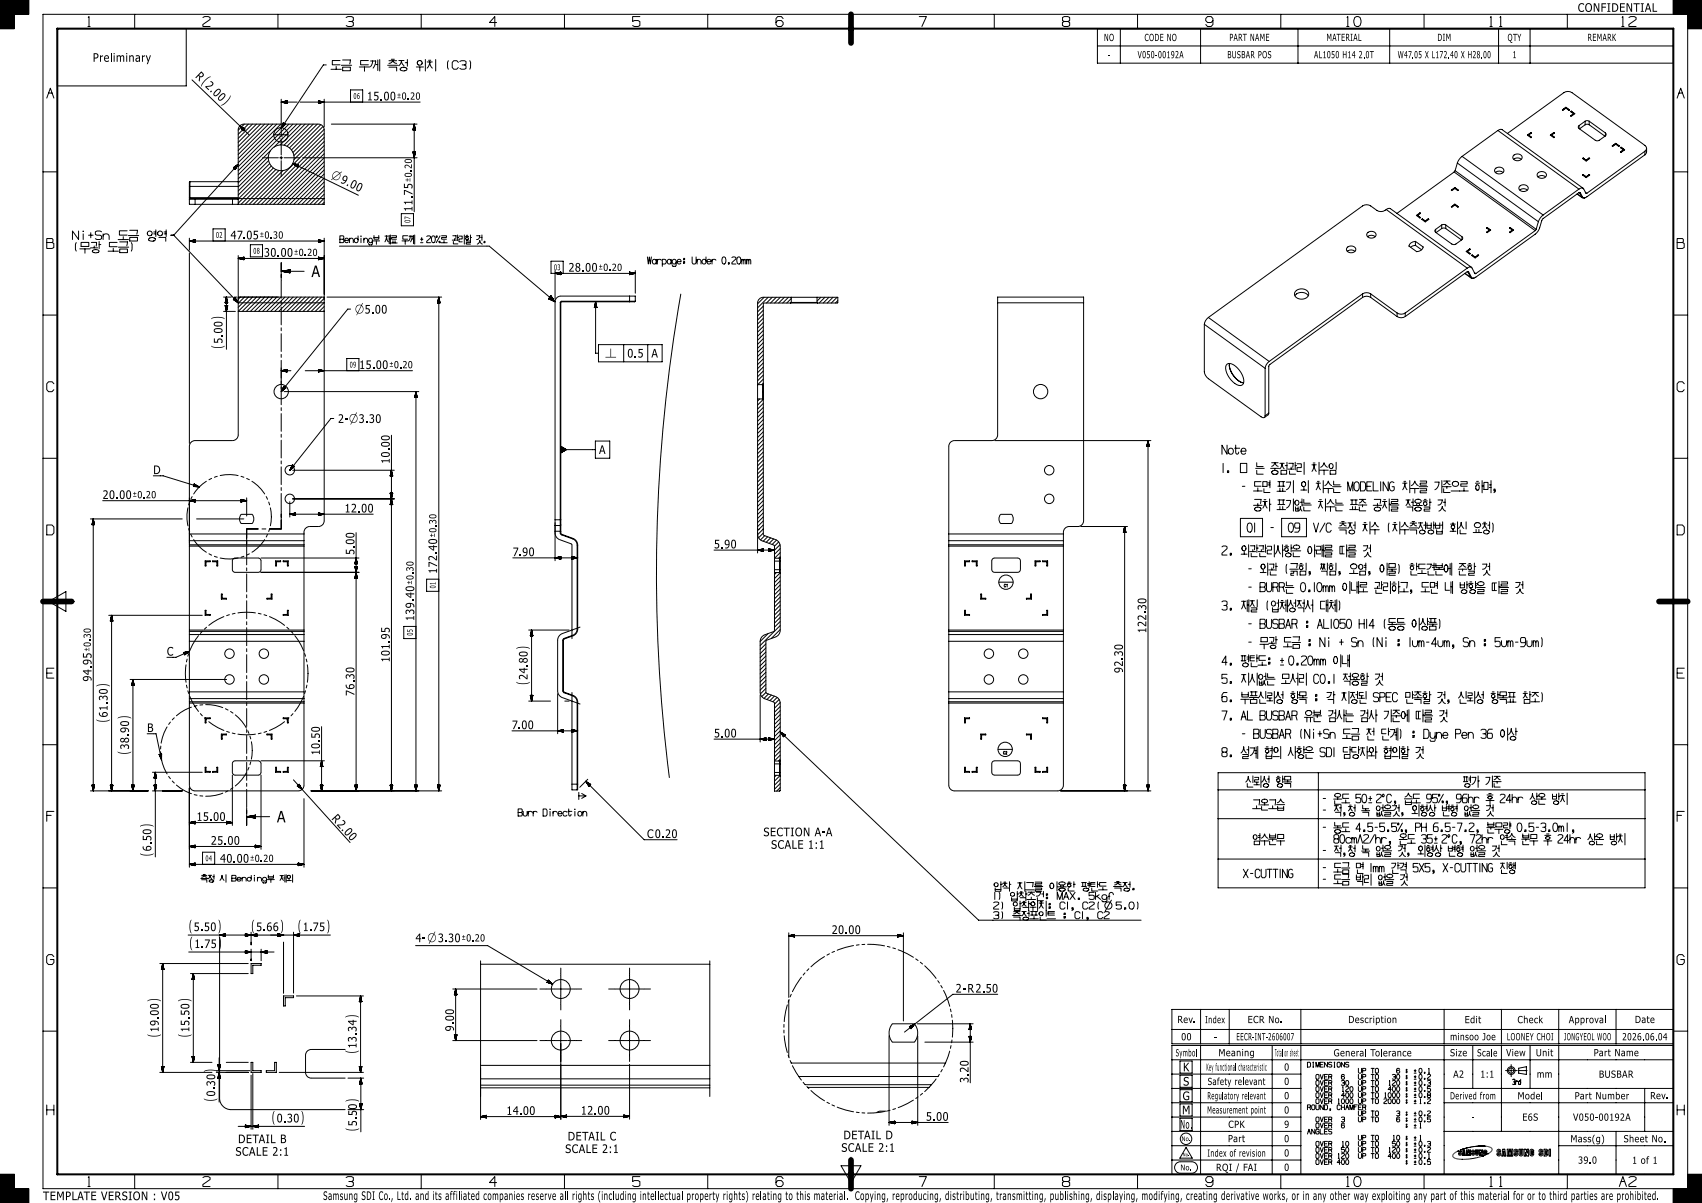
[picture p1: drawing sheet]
<svg xmlns="http://www.w3.org/2000/svg" width="594mm" height="420mm" viewBox="0 0 594 420" stroke-linecap="round" stroke-linejoin="round" font-family="sans-serif">
<defs><g id="words">
<g font-size="5.5">
<text x="108.7" y="96.7">A</text>
<text x="96.7" y="287.1">A</text>
</g>
<g font-size="4.6">
<text x="115.3" y="62.1" transform="rotate(26 115.3 62.1)">⌀9.00</text>
<text x="123.9" y="109.5">⌀5.00</text>
</g>
<g font-size="4.3">
<text x="32.4" y="21.6">Preliminary</text>
<text x="112.8" y="418.9">Samsung SDI Co., Ltd. and its affiliated companies reserve all rights (including intellectual property rights) relating to this material. Copying, reproducing, distributing, transmitting, publishing, displaying, modifying, creating derivative works, or</text>
</g>
<g font-size="4.2">
<text x="550.7" y="4.1">CONFIDENTIAL</text>
<text x="128.1" y="35">15.00</text>
<text x="80.5" y="83.6">47.05</text>
<text x="92.1" y="89.6">30.00</text>
<text x="198.4" y="94.8">28.00</text>
<text x="77.6" y="120" transform="rotate(-90 77.6 120)">5.00</text>
<text x="219" y="124.8">0.5</text>
<text x="125.4" y="128.8">15.00</text>
<text x="118" y="147.7">2-⌀3.30</text>
<text x="136" y="161.9" transform="rotate(-90 136 161.9)">10.00</text>
<text x="35.8" y="174.2">20.00</text>
<text x="120.3" y="178.9">12.00</text>
<text x="249.2" y="191.5">5.90</text>
<text x="123.7" y="193.7" transform="rotate(-90 123.7 193.7)">5.00</text>
<text x="179" y="194.2">7.90</text>
<text x="152.5" y="200.3" transform="rotate(-90 152.5 200.3)">172.40</text>
<text x="144.6" y="216.8" transform="rotate(-90 144.6 216.8)">139.40</text>
<text x="400.1" y="221.1" transform="rotate(-90 400.1 221.1)">122.30</text>
<text x="136" y="231.3" transform="rotate(-90 136 231.3)">101.95</text>
<text x="31.9" y="237.9" transform="rotate(-90 31.9 237.9)">94.95</text>
<text x="184.1" y="237.3" transform="rotate(-90 184.1 237.3)">24.80</text>
<text x="391.9" y="235" transform="rotate(-90 391.9 235)">92.30</text>
<text x="123.7" y="243" transform="rotate(-90 123.7 243)">76.30</text>
<text x="37.6" y="250.5" transform="rotate(-90 37.6 250.5)">61.30</text>
<text x="178.7" y="254.6">7.00</text>
<text x="249.2" y="257.5">5.00</text>
<text x="45" y="261.7" transform="rotate(-90 45 261.7)">38.90</text>
<text x="111.6" y="263.7" transform="rotate(-90 111.6 263.7)">10.50</text>
<text x="68.6" y="286.6">15.00</text>
<text x="266.4" y="292">SECTION A-A</text>
<text x="52.8" y="297.2" transform="rotate(-90 52.8 297.2)">6.50</text>
<text x="73.6" y="294.9">25.00</text>
<text x="269.1" y="296.3">SCALE 1:1</text>
<text x="76.8" y="301.2">40.00</text>
<text x="67.6" y="325.1">5.50</text>
<text x="89.4" y="325.1">5.66</text>
<text x="290.3" y="326.1">20.00</text>
<text x="333.5" y="346.5">2-R2.50</text>
<text x="55.4" y="360.4" transform="rotate(-90 55.4 360.4)">19.00</text>
<text x="66.1" y="360.4" transform="rotate(-90 66.1 360.4)">15.50</text>
<text x="158.4" y="360.1" transform="rotate(-90 158.4 360.1)">9.00</text>
<text x="124.4" y="366" transform="rotate(-90 124.4 366)">13.34</text>
<text x="75.1" y="382.8" transform="rotate(-90 75.1 382.8)">0.30</text>
<text x="338" y="378" transform="rotate(-90 338 378)">3.20</text>
<text x="176.7" y="389.2">14.00</text>
<text x="202.7" y="389.2">12.00</text>
<text x="96.6" y="391.9">0.30</text>
<text x="124.5" y="393.2" transform="rotate(-90 124.5 393.2)">5.50</text>
<text x="323.2" y="391.3">5.00</text>
<text x="82.2" y="403.5">SCALE 2:1</text>
<text x="197.3" y="402.6">SCALE 2:1</text>
<text x="293.6" y="402.1">SCALE 2:1</text>
<text x="15" y="419">TEMPLATE VERSION : V05</text>
</g>
<g font-size="4.1">
<text x="68" y="26.9" transform="rotate(44 68 26.9)">R 2.00</text>
<text x="144" y="73.9" transform="rotate(-90 144 73.9)">11.75</text>
<text x="227.4" y="124.8">A</text>
<text x="209.1" y="158.5">A</text>
<text x="53.5" y="165.5">D</text>
<text x="58.3" y="228.9">C</text>
<text x="51.4" y="255.6">B</text>
<text x="115.5" y="285.9" transform="rotate(48 115.5 285.9)">R2.00</text>
<text x="225.8" y="292.6">C0.20</text>
<text x="105.7" y="325.1">1.75</text>
<text x="145" y="328.9">4-⌀3.30</text>
<text x="67.8" y="331">1.75</text>
<text x="412.9" y="374">K</text>
<text x="412.9" y="379">S</text>
<text x="412.5" y="389">M</text>
<text x="412.7" y="384.1">G</text>
<text x="411.9" y="394">No.</text>
<text x="83.1" y="399.1">DETAIL B</text>
<text x="198.2" y="398.2">DETAIL C</text>
<text x="294.4" y="397.8">DETAIL D</text>
</g>
<text font-size="3.9" x="211.2" y="124.8">⟂</text>
<g font-size="3.6">
<text x="420.6" y="357.2">Index</text>
<text x="511.2" y="357.2">Edit</text>
<text x="529.6" y="357.2">Check</text>
<text x="547.5" y="357.2">Approval</text>
<text x="410.3" y="368.8">Symbol</text>
<text x="444.9" y="368.8">Total on sheet</text>
<text x="465.4" y="368.8">General Tolerance</text>
<text x="515.5" y="368.8">Scale</text>
<text x="421" y="373.8">Key functional characteristic</text>
<text x="421.4" y="383.8">Regulatory relevant</text>
<text x="421.5" y="378.8">Safety relevant</text>
<text x="506.1" y="383.8">Derived from</text>
<text x="529.6" y="383.8">Model</text>
<text x="549.6" y="383.8">Part Number</text>
<text x="548.1" y="398.8">Mass(g)</text>
<text x="566.7" y="398.8">Sheet No.</text>
<text x="421.4" y="403.8">Index of revision</text>
<text x="569.6" y="406.3">1 of 1</text>
<text x="424.4" y="408.8">RQI / FAI</text>
</g>
<g font-size="3.5">
<text x="385.3" y="14.3">NO</text>
<text x="399.4" y="14.3">CODE NO</text>
<text x="526.2" y="14.3">QTY</text>
<text x="397" y="20.3">V050-00192A</text>
<text x="428.3" y="20.3">BUSBAR POS</text>
<text x="458.6" y="20.3">AL1050 H14 2.0T</text>
<text x="487.8" y="20.3">W47.05 X L172.40 X H28.00</text>
<text x="435.4" y="357.2">ECR No.</text>
<text x="470.6" y="357.2">Description</text>
<text x="412.3" y="363.2">00</text>
<text x="431.5" y="363.2">EECR-INT-2606007</text>
<text x="506.1" y="363.2">minsoo Joe</text>
<text x="525.9" y="363.2">LOONEY CHOI</text>
<text x="545.8" y="363.2">JONGYEOL WOO</text>
<text x="566.2" y="363.2">2026.06.04</text>
<text x="425.3" y="368.8">Meaning</text>
<text x="506.1" y="368.8">Size</text>
<text x="525.7" y="368.8">View</text>
<text x="536" y="368.8">Unit</text>
<text x="507.2" y="376.3">A2</text>
<text x="516.6" y="376.3">1:1</text>
<text x="558" y="376.3">BUSBAR</text>
<text x="421.3" y="388.8">Measurement point</text>
<text x="428.7" y="393.8">CPK</text>
<text x="531.3" y="391.3">E6S</text>
<text x="549" y="391.3">V050-00192A</text>
<text x="550.8" y="406.3">39.0</text>
</g>
<g font-size="3.4">
<text x="429.1" y="14.3">PART NAME</text>
<text x="463" y="14.3">MATERIAL</text>
<text x="501.7" y="14.3">DIM</text>
<text x="554.1" y="14.3">REMARK</text>
<text x="386.6" y="20.3">-</text>
<text x="527.9" y="20.3">1</text>
<text x="410.9" y="357.2">Rev.</text>
<text x="570.6" y="357.2">Date</text>
<text x="423.5" y="363.2">-</text>
<text x="556.2" y="368.7">Part Name</text>
<text x="448.2" y="373.8">0</text>
<text x="536.4" y="376.2">mm</text>
<text x="448.2" y="378.8">0</text>
<text x="448.2" y="383.8">0</text>
<text x="575.9" y="383.7">Rev.</text>
<text x="448.2" y="388.8">0</text>
<text x="448.2" y="393.8">9</text>
<text x="513.6" y="391.2">-</text>
<text x="428.6" y="398.7">Part</text>
<text x="448.2" y="398.8">0</text>
<text x="448.2" y="403.8">0</text>
<text x="448.2" y="408.8">0</text>
</g>
<g font-size="3.1">
<text x="138.5" y="34.8">±0.20</text>
<text x="143.7" y="63.5" transform="rotate(-90 143.7 63.5)">±0.20</text>
<text x="90.7" y="83.3">±0.30</text>
<text x="102.6" y="89.4">±0.20</text>
<text x="208.9" y="94.6">±0.20</text>
<text x="135.9" y="128.6">±0.20</text>
<text x="46.3" y="174">±0.20</text>
<text x="152.3" y="187.6" transform="rotate(-90 152.3 187.6)">±0.30</text>
<text x="144.3" y="204.1" transform="rotate(-90 144.3 204.1)">±0.30</text>
<text x="31.7" y="227.5" transform="rotate(-90 31.7 227.5)">±0.30</text>
<text x="87.3" y="300.9">±0.20</text>
<text x="161.1" y="328.7">±0.20</text>
</g>
<g font-size="2.8">
<text x="123.4" y="34.5">06</text>
<text x="143.2" y="77.8" transform="rotate(-90 143.2 77.8)">07</text>
<text x="75.4" y="83">02</text>
<text x="88.4" y="88.6">08</text>
<text x="193.3" y="94.3">03</text>
<text x="122.1" y="128.3">09</text>
<text x="152" y="205.4" transform="rotate(-90 152 205.4)">01</text>
<text x="144.1" y="221.9" transform="rotate(-90 144.1 221.9)">05</text>
<text x="71.7" y="300.7">04</text>
<text x="412" y="408.6">No.</text>
</g>
<text font-size="2.2" x="412.4" y="398.4">No.</text>
<text font-size="1.7" x="412.7" y="403.7">No.</text>
<text font-size="1.4" x="97.3" y="48.5">C3</text>
</g></defs>
<g fill="none" stroke="#000" stroke-width=".35">
<path d="M0 9.2h5M0 5.9h5M0 5.8h5M0 5.7h5M0 5.6h5M0 5.5h5M0 5.4h5M0 5.3h5M0 5.2h5M0 5.1h5M0 5h5M0 4.9h10"/>
<path d="M0 4.8h10M0 4.7h10M0 4.6h10M0 4.5h10M0 4.4h10M0 4.3h10M0 4.2h10M0 4.1h10M0 4h10M0 3.9h10M0 3.8h10M0 3.7h10"/>
<path d="M0 3.6h10M0 3.5h10M0 3.4h10M0 3.3h10M0 3.2h10M0 3.1h10M0 3h10M0 2.9h10M0 2.8h10M0 2.7h10M0 2.6h10M0 2.5h10"/>
<path d="M0 2.4h10M0 2.3h10M0 2.2h10M0 2.1h10M0 2h10M0 1.9h10M0 1.8h10M0 1.7h10M0 1.6h10M0 1.5h10M0 1.4h10M0 1.3h10"/>
<path d="M0 1.2h10M0 1.1h10M0 1h10M0 .9h10M0 .8h10M0 .7h10M0 .6h10M0 .5h10M0 .4h10M0 .3h10M0 .2h10M0 .1h10"/>
<path d="M0 9.9h5M0 9.8h5M0 9.7h5M0 9.6h5M0 9.5h5M0 9.4h5M0 9.3h5M0 9.1h5M0 9h5M0 8.9h5M0 8.8h5M0 8.7h5"/>
<path d="M0 8.6h5M0 8.5h5M0 8.4h5M0 8.3h5M0 8.2h5M0 8.1h5M0 8h5M0 7.9h5M0 7.8h5M0 7.7h5M0 7.6h5M0 7.5h5"/>
<path d="M0 7.4h5M0 7.3h5M0 7.2h5M0 7.1h5M0 7h5M0 6.9h5M0 6.8h5M0 6.7h5M0 6.6h5M0 6.5h5M0 6.4h5M0 6.3h5"/>
<path d="M0 6.2h5M0 6.1h5M0 6h5M5 5v5h-5v-10h10v5h-10M20 10h45v20h-45zM30.7 9.2h.8M30.8 6.1l.3-.3v3.4M47 5v5M70.8 6.1l.6-.3h1.3l.6 .3v.7l-2.5 1.8v.6h2.5M97 5v5M120.8 6.1l.6-.3h1.3l.6 .3v1.1l-.6 .3M121.7 7.5h1l.6 .4v1l-.6 .3h-1.3l-.6-.3"/>
<path d="M147 5v5M173.3 7.9h-2.5l1.9-2.1v3.4M197 5v5M223.3 5.8h-2.5v1.7l.6-.3h1.3l.6 .3v1.4l-.6 .3h-1.3l-.6-.3M247 5v5M273.3 6.5l-.6-.7h-1.3l-.6 .7v2.1l.6 .6h1.3l.6-.6v-.7l-.6-.7h-1.3l-.6 .7M297 5v5M320.8 5.8h2.5l-1.6 3.4M347 5v5M371.4 7.5l-.6-.3v-1.1l.6-.3h1.3l.6 .3v1.1l-.6 .3h-1.3l-.6 .4v1l.6 .3h1.3l.6-.3v-1l-.6-.4M383 10.1h201v11.9h-201zM383 16h201"/>
<path d="M391 10.1v11.9M397 5v5M419 10.1v11.9M423.3 7.2l-.6 .7h-1.3l-.6-.7v-.7l.6-.7h1.3l.6 .7v2.1l-.6 .6h-1.3l-.6-.6M447 5v5M453 10.1v11.9M470 9.2h.8M470.1 6.1l.3-.3v3.4M472.8 6.1l1.2-.3a2.02 2.02 0 0 1 0 3.4h-.6a2.34 2.34 0 0 1-.6-3.1zM485 10.1v11.9M497 5v5M520 9.2h.8"/>
<path d="M520.1 6.1l.3-.3v3.4M523 10.1v11.9M523.4 9.2h.7M523.5 6.1l.3-.3v3.4M534 10.1v11.9M547 5v5M566 9.2h.8M566.1 6.1l.3-.3v3.4M568.5 6.1l.6-.3h1.3l.6 .3v.7l-2.5 1.8v.6h2.5M584 4.9h10M584 4.8h10M584 4.7h10"/>
<path d="M584 4.6h10M584 4.5h10M584 4.4h10M584 4.3h10M584 4.2h10M584 4.1h10M584 4h10M584 3.9h10M584 3.8h10M584 3.7h10M584 3.6h10M584 3.5h10"/>
<path d="M584 3.4h10M584 3.3h10M584 3.2h10M584 3.1h10M584 3h10M584 2.9h10M584 2.8h10M584 2.7h10M584 2.6h10M584 2.5h10M584 2.4h10M584 2.3h10"/>
<path d="M584 2.2h10M584 2.1h10M584 2h10M584 1.9h10M584 1.8h10M584 1.7h10M584 1.6h10M584 1.5h10M584 1.4h10M584 1.3h10M584 1.2h10M584 1.1h10"/>
<path d="M584 1h10M584 .9h10M584 .8h10M584 .7h10M584 .6h10M584 .5h10M584 .4h10M584 .3h10M584 .2h10M584 .1h10M584 5v-5h10v10h-5M589 9.2h5"/>
<path d="M589 5.9h5M589 5.8h5M589 5.7h5M589 5.6h5M589 5.5h5M589 5.4h5M589 5.3h5M589 5.2h5M589 5.1h5M589 5h5M589 5v410M589 9.9h5"/>
<path d="M589 9.8h5M589 9.7h5M589 9.6h5M589 9.5h5M589 9.4h5M589 9.3h5M589 9.1h5M589 9h5M589 8.9h5M589 8.8h5M589 8.7h5M589 8.6h5"/>
<path d="M589 8.5h5M589 8.4h5M589 8.3h5M589 8.2h5M589 8.1h5M589 8h5M589 7.9h5M589 7.8h5M589 7.7h5M589 7.6h5M589 7.5h5M589 7.4h5"/>
<path d="M589 7.3h5M589 7.2h5M589 7.1h5M589 7h5M589 6.9h5M589 6.8h5M589 6.7h5M589 6.6h5M589 6.5h5M589 6.4h5M589 6.3h5M589 6.2h5"/>
<path d="M589 6.1h5M589 6h5M594 5h-579v410h579M16.3 34.3l1.3-3.5 1.2 3.5M16.9 32.5h1.3M67 27.9l19.9 19.2M98.1 34.6v13M98.1 35.6l2-.4v.9M98.1 35.6h5.6M98.1 35.6l2 .5M98.3 35.6h1.8M98.7 35.5h1.4"/>
<path d="M98.7 35.8h1.4M98.9 35.8h1.2M99.2 35.4h.9M99.4 35.4h.7M99.4 35.9h.7M99.9 35.3h.2M99.9 36h.2M100.1 36.1h.1M104.7 35.6h41.9M111.1 35.6h1.9M111.1 35.2l2 .4-2 .5zM111.1 35.2l.3 .1"/>
<path d="M111.1 35.3l.8 .1M111.1 35.4h1M111.1 35.5h1.5M111.1 36.1h.1M111.1 36h.3M111.1 35.8h1.5M111.9 35.9l-.8 .1M112.3 35.8l-1.2 .1M113.1 34.6v9.7M113.9 22.7h-1l-14.8 22.1M115.5 24.2h3.6M117.3 23.2v1"/>
<path d="M118.7 21.1h-2.7v1.5h2.7M119.1 22.8h3.6M119.6 20.9h2.7l-.2 1.4M119.6 23.4h2.7v1.3h-2.7zM122.3 31.4h4.3v4.2h-4.3zM125.4 23.4h3.6M127.2 23.4v1.5M128.6 21.1h-2.7v1.5h2.7M129.3 21.3h1.8l-.2 1.4-.7 1.1M130 21.3v.7l-.7 1.3M131.3 22.5h.5M131.8 20.9v3.7"/>
<path d="M132.5 20.8v4M135.3 22.8h3.6M135.7 22.1l1-.4 .4-.5 .3 .5 1 .4M135.7 23.4h2.7v1.4M135.7 21.2h2.7M136.6 20.7h1M139.2 22.9l.5-.4 .4-1.4 .1 .7 .8 1.1M139.2 21.1h1.8M140.1 23.6l.9-.2 1 .5M140.1 23.6l-.4 .3v.5l.7 .3h.9M141.4 21.9h.8M142 23.9v.5l-.7 .3"/>
<path d="M142.2 20.8v2.3M145.3 23.4h2.5M146.5 21.1l-.6 .3M146.5 23.4v1.4M146.5 21.1l.3 .1M146.8 21.2a.83 .83 0 0 1 .4 1.2 .83 .83 0 0 1-1.3 .2 .83 .83 0 0 1-.1-1.2M148.5 20.8v4M149.1 23.8l.6-1 .3-1.2 .2 1.2 .7 1M149.1 21.6h1.8M149.6 21h.7M152.1 20.8v4M156.5 21.2l-.3 .6v1.8l.3 .6"/>
<path d="M160 21.8l-.6-.6h-1l-.6 .6v1.8l.6 .6h1l.5-.6M160.5 21.5l.5-.3h1.1l.5 .3v.9l-.5 .3M161.3 22.7h.8l.5 .3v.9l-.5 .3h-1.1l-.5-.3M164 21.2l.2 .6v1.8l-.2 .6M545.3 38.4l1.2-.9 1.2 .9-.2 .1-1-.7-1 .7zM546.5 37.5l1.2 .9M548.2 39l1 .7M548.4 38.8l1.2 .9-1.2 .9-.2-.1 1-.8M548.4 38.9l1.2 .8M548.4 38.8l-.2 .2M548.4 38.9l-.2 .1M548.4 38.8v.1"/>
<path d="M549.2 39.7v.1M585.3 34.3l1.3-3.5 1.2 3.5M585.9 32.5h1.3M81.5 58.5h.1M82.1 58.1l-.5 .5 .3-.4M82.3 58.9l-.2 .2M82.4 58.7l-.4 .3M82.5 57.8l-.8 .9M82.6 58.3l-.6 .7M82.9 57.8l-1 1.1M82.9 57.5l-1.2 1.3M83.1 57.4l-1.2 1.5"/>
<path d="M83.1 57.3l-22.5 24.8M83.1 57.3l-1.6 1.2M83.1 57.3l-1 1.8-.6-.6M83.8 44l1.4 1.3-1.2-1.2M83.9 44.2l1.2 1.2M84 44.4l1.1 1M84.2 44.6l.8 .9M84.2 44.3l1 .9M84.3 44.8l.7 .7M84.4 44.4l.9 .8M84.5 45.2l.4 .4M84.6 44.5l.7 .7"/>
<path d="M84.7 45.4l.2 .2M84.8 44.6l.6 .5-.4-.4M84.8 45.6h.1M85.2 44.9l.2 .2M85.3 43.3l-2.2 2.2M85.4 45h.1M85.4 45l-1.7-1.1 1.1 1.8M85.4 45l-.6 .7M86.7 43.3l-3.6 3.6M88.1 43.3l-5 5M89.5 43.3l-6.4 6.4M90.9 43.3l-7.8 7.8"/>
<path d="M91.6 55.1h5.5M92.3 43.3l-9.2 9.2M93.7 54.8l-10.6 10.5M93.8 56.1l-10.7 10.6M93.8 43.3l-10.7 10.7M94.1 57.1l-11 11M94.4 52.6l-11.3 11.3M94.7 58l-11.6 11.5h-17M95.2 43.3l-12.1 12.1M95.4 58.7l-12.3 12.2M95.5 47.1h5M96.3 59.2l-12.2 12.1"/>
<path d="M96.6 43.3l-13.5 13.5M97.4 59.5l-11.8 11.8M97.6 55.1h1M98 43.3l-14.9 14.9M98.1 48.6v5.5M98.1 54.6v1M98.1 56.1v5.5M98.7 44.2l.7-1-.8 1.2M98.8 59.5l-11.8 11.8M98.9 42.9l.7 .5M98.9 42.9l-.8 1.9M98.9 42.9h.1"/>
<path d="M98.9 42.9l-.1 .3M99 43l-.4 .6M99.1 43l-.7 1M99.1 55.1h5.5M99.1 43.1l-.8 1.4M99.2 43.1l-1 1.6M99.3 43.2l-.9 1.3M99.4 43.3l-16.3 16.3M99.4 43.3l-.5 .8M99.5 43.3l-.3 .4M99.6 43.3l-.2 .3M99.6 43.4h.1"/>
<path d="M99.6 43.4l-1.5 1.4M100.8 43.3l-17.7 17.7M102.2 57.1l22.9 11.1M102.2 57.1l1.6 1.2M102.2 57.1l2 .4M102.2 43.3l-19.1 19.1M102.3 57.1l1.7 .8M102.5 57.3l1.4 .7M102.8 57.2l1.2 .6M102.8 57.6l1.1 .5M103.2 57.9l.6 .3-.4-.2M103.2 57.3l.9 .4"/>
<path d="M103.4 57.4l.7 .3M103.6 58.1l.2 .2M103.7 43.3l-8 8M103.8 58.3h.1M103.9 57.5l.3 .1M104.1 57.5h.1M104.2 57.5l-.4 .8M105.1 43.3l-7.3 7.3M105.6 55.1h40M106.5 43.3l-7.4 7.4M107.9 43.3l-7.7 7.8M109.3 43.3l-8.3 8.3"/>
<path d="M110.7 43.3l-9 9M112 43.5l-9.8 9.7M112.7 44.1l-10.1 10.2M113.1 45.2l-10.5 10.5M113.1 59.3l-12 12M113.1 57.9l-13.4 13.4M113.1 56.5l-14.8 14.8M113.1 55.1l-16.2 16.2M113.1 53.7l-17.6 17.6M113.1 52.2l-19.1 19.1M113.1 50.8l-20.5 20.5M113.1 49.4l-21.9 21.9"/>
<path d="M113.1 48l-23.3 23.3M113.1 46.6l-24.7 24.7M115.6 43.3h30M144.1 45.3h.9M144.1 53.1l.5 2 .4-2M144.1 53.1h.9M144.1 53.1l.1 .3M144.2 45.1v.2M144.2 44.8v.5M144.2 53.1v.5M144.3 53.1v1M144.3 44.4v.9"/>
<path d="M144.4 53.1v1.4M144.4 43.9v1.4M144.5 43.7v1.6M144.5 53.1v1.6M144.6 43.3v30.6M144.6 43.3l-.5 2M144.6 43.3l.4 2M144.6 43.7v1.6M144.7 53.1l-.1 1.6M144.7 44.1v1.2M144.8 53.1l-.1 1.2M144.8 44.6v.7"/>
<path d="M144.8 53.1v.7M144.9 44.8v.5M144.9 53.1v.5M145 45.3h.1M145 53.1h.1M507.8 59.6l-.3 .4M507.8 59.6l28.3 20.5M508.6 56.9l28.3 20.5M508.6 56.9l-.8 2.7M510.3 54.6l-1 1-.7 1.3M510.3 54.6l28.3 20.5M522.1 58.7a1.69 1.69 0 0 1 2.7 1.1 1.77 1.77 0 0 1-1.7 .9 1.77 1.77 0 0 1-1.5-1.2z"/>
<path d="M522.8 45.6l1-.5 .4 .2 28.3 20.4M522.8 45.6l28.2 20.4M522.8 45.6l-12.5 9M526.1 46.6l19.7-14.3a2.55 2.55 0 0 1 2.8 0l25.5 18.5a1.19 1.19 0 0 1 0 2M528.3 55.6v-.1a2.05 2.05 0 0 1 2.6 .1M528.4 54.1a1.69 1.69 0 0 1 2.8 1.1 1.77 1.77 0 0 1-1.7 .9 1.77 1.77 0 0 1-1.6-1.2zM533.1 47.2l1.2 .9 .2-.2-1-.7M533.5 47.2l1 .8M534.3 46.4l-1.2 .8M534.3 46.3l-1.2 .9M534.3 46.3l.2 .1-1 .8M534.3 46.4l.2 .1"/>
<path d="M534.3 46.3v.1M541.5 47.2l1 .8M542.3 46.3l-1.2 .9 1.2 .9 .2-.2-1-.7M542.3 46.3l.2 .1-1 .8M542.3 46.3l.2 .2M551.1 44.9l6.1 4.3 1-.2 2.1-1.6M551.1 43.9l-.3 .3 .3 .7M551.1 43.9v1M552.5 55.2l-.2 .1 1.3 .9 1.2-.9-.2-.1M552.5 55.3l-.1 .1M552.5 55.2v.1M552.5 55.3l1.1 .7"/>
<path d="M552.5 55.2l1.1 .8M553.2 42.3l.5-.2 .9 .2M553.2 43.6l.5-.2 .9 .2M553.2 42.3v1.3M553.2 42.3l-2.1 1.6M553.2 43.6l-2 1.4M554.6 55.2l-1 .8M554.6 55.2l.2 .2M554.6 42.3v1.3M554.6 42.3l5.7 4.1M554.6 43.6l5.5 3.9M560.3 46.4l.2 .3-.2 .7"/>
<path d="M560.3 46.4v1M562.7 50.9l1.2-.9 1.2 .9-.2 .2-1-.7-1 .7zM563.9 50v.1M565.8 51.4l1.2 .9-1.2 .9-.2-.2 1-.7M565.8 51.4l-.2 .2 1 .7M565.8 51.5l-.2 .1M565.8 51.5l1.2 .8M565.8 51.4v.1M566.6 52.3l-1 .8M574.1 54.1l-20.3 14.6-.9 .4-.6-.3M574.1 52.8v1.3M574.1 52.8l-20.3 14.7"/>
<path d="M574.7 51.8v1.2l-.6 1.1M15 60h5M66.1 69.5v1.8h2M66.1 69.1v.4M66.1 65.2v3.9M66.3 69.3h1.8M66.3 63.4l-.2 .2v1.6M66.3 69v.3M66.3 63.4v1.7M66.3 63.4h16.8M66.3 65.1v3.9M66.3 69.3l-.2 .2"/>
<path d="M66.3 69h16.8M66.3 65.1h16.8M66.3 69l-.2 .1M66.3 65.1l-.2 .1M68.1 69.3h13M68.1 71.3h13M68.1 69.3v2M74.3 79.9h4.3v4.2h-4.3zM81.1 69.3h2M81.1 71.3h2M81.1 69.3v2M83.1 69.3v-24a2 2 0 0 1 2-2h26a2 2 0 0 1 2 2v24"/>
<path d="M83.1 69.3v2M83.1 69.3h30M113.1 69.3v2h-30M113.1 70.6l-.7 .7M113.1 69.2l-2.1 2.1M113.1 67.8l-3.5 3.5M113.1 66.4l-4.9 4.9M113.1 65l-6.3 6.3M113.1 63.5l-7.7 7.8M113.1 62.1l-9.2 9.2M113.1 60.7l-10.6 10.6M140.1 74.6h4.2v4.2h-4.2z"/>
<path d="M483.8 73.1a2.64 2.64 0 0 1-3.3 .4l-2.1-1.6a2.57 2.57 0 0 0-2.9 0l-53.8 38.9M483.8 73.1l1.1-.4 .3 .1 28.3 20.5M483.8 73.1l28.3 20.5M494.7 75.2l1.1 .8M494.7 75.2l1 .8M495.6 74.3l-1.3 .9 1.3 .9 .2-.1M495.6 74.3l.2 .2M495.6 74.4l.1 .1M495.6 74.4l-1.2 .9M495.6 74.3v.1M495.8 74.5l-1.1 .7M496.2 76.6l1.2 .9 1.3-.9"/>
<path d="M496.4 76.4l1 .8M496.4 76.5l1 .7M496.4 76.4l-.2 .2M496.4 76.5l-.2 .1M496.4 76.4v.1M497.4 77.2h.1M498.5 76.4l.2 .2M498.5 76.5l.1 .1M498.5 76.5l-1.1 .7M498.5 76.4v.1M498.5 76.4l-1.1 .8M503.2 78.5l.4-.1 1 .1"/>
<path d="M503.2 79.8l.4-.2 1 .2M503.2 78.5v1.3M503.2 78.5l-2.2 1.6M503.2 79.8l-2 1.4M504.6 78.5v1.3M504.6 78.5l5.6 4.1M504.6 79.8l5.5 4M506.5 72.2l1.2-.9 1.3 .9-.2 .1-1.1-.7-1 .7zM506.5 66.4l1.2-.9 1.3 .9-.2 .2-1.1-.8-1 .8zM507.5 60l28.3 20.5M507.5 60l-20 14.5M507.7 65.6l1.2 .8"/>
<path d="M507.7 65.6l-1.1 .8M507.7 65.5v.1M507.7 71.3v.1M507.7 71.4l1.2 .8M507.7 71.4l-1.1 .8M519 79.4l1.3 .9-1.3 .9-.2-.1 1-.8M519 79.4l-.2 .2 1 .7M519 79.5l-.1 .1M519 79.4v.1M521.9 60.2h.1a2.06 2.06 0 0 1 2.6 0M527 79.5l1.3 .8-1.3 .9-.2-.1 1-.8M527 79.5l-.1 .1"/>
<path d="M527 79.4v.1M527 79.4l-.2 .2 1 .7M530.4 66.4l.1-.1a2.04 2.04 0 0 1 2.6 .1M530.6 64.8a1.69 1.69 0 0 1 2.7 1.2 1.77 1.77 0 0 1-1.7 .9 1.77 1.77 0 0 1-1.5-1.3zM536.7 61.8l.1-.1a2.06 2.06 0 0 1 2.6 .1M536.9 77.4l-.8 2.7M536.9 60.2a1.69 1.69 0 0 1 2.8 1.2 1.77 1.77 0 0 1-1.7 .9 1.77 1.77 0 0 1-1.6-1.3zM538.6 75.1l-1.1 1-.6 1.3M550.4 67.7l1.8 1.3M550.5 67.7l1.5 1.1M551 66a1.07 1.07 0 0 1 1.7 0l.8 1.5h.3M551 66l-12.4 9.1"/>
<path d="M551.2 67.3h.1M551.2 67.3l.8 1.5M551.5 67.3h-.5l-12.4 9-.5 .7a7.7 7.7 0 0 1-1.8 4.3l-21.2 15.5a.98 .98 0 0 1-1.6 0M551.5 67.3h-.3M551.5 67.3l.8 1.5M552 68.8l.4 .3 .8-.1M552.3 68.8h-.3M552.5 61l-.2 .1 1.3 .9 1.2-.9-.2-.1M552.5 61l-.1 .2M552.5 61l1.1 .8M553.3 67.1l.5 .4M553.6 61.7v.1"/>
<path d="M554.6 61l-1 .8M554.6 61l.2 .2M584 60h5M16.3 84.7v-1.4h1.9l.3 .3v.7l-.3 .4h-1.9v2h1.9l.6-.3v-1.4l-.6-.3M26.6 84.7l-.3 .6v1.8l.3 .6M27.4 80.6v3l-2.1-3v3M27.8 86.9h3.6M28.3 84.6h2.7v1.4h-2.7zM29 80.6v.2zM29 81.6v2M29.6 86.9v1.5M30.9 82.1h1.6"/>
<path d="M31.6 86.5h2.5M31.7 81.2v1.8M31.9 84.6h1.8l-.1 1.3M32.6 88.1l.8 .2 1.1-.4a1.27 1.27 0 0 0-1.1-.9 1.27 1.27 0 0 0-1.2 .7l.4 .4M32.9 85.9v.6M34.6 85.4h.6M34.6 84.3v2.5M35.4 80.9l-.5-.3h-1.1l-.5 .3v.9l2.1 .6v.9l-.5 .3h-1.1l-.5-.3M36 82.4a1.11 1.11 0 0 1 1-.8 1.11 1.11 0 0 1 1.1 .8v1.2M36 81.6v2M37.7 87.7h3.6M39.5 86.7v1"/>
<path d="M40.9 84.6h-2.7v1.5h2.7M41.2 83.6h3.6M41.3 86.3h3.6M41.8 84.4h2.7l-.2 1.4M41.8 86.9h2.7v1.3h-2.7zM43 82.6v1M44.4 80.6h-2.7v1.5h2.7M44.8 82.2h3.6M45.3 80.4h2.7l-.3 1.3M45.3 82.9h2.7v1.2h-2.7zM45.8 84.7l.3 .6v1.8l-.3 .6M51.9 83.8l1.3 .4 .6-.1"/>
<path d="M52.9 82.1a.86 .86 0 0 1-1.4-.1 .86 .86 0 0 1 .6-1.3 .86 .86 0 0 1 .9 1.1l-.1 .3M53.2 82.9l1 .4v.5l-.4 .3M53.2 82.9a1.22 1.22 0 0 0-1.3 .7v.2M53.7 81.6h.7M53.7 81h.7M54.4 80.2v2.4M55.5 82.9h2.3v1.3M56.5 82.1a.86 .86 0 0 1-1.4-.1 .86 .86 0 0 1 .6-1.3 .86 .86 0 0 1 .9 1.1l-.1 .3M57.3 81.6h.7M57.3 81h.7M58 80.2v2.4M59.6 82.1h1"/>
<path d="M60.6 82.1l22.5 23.6M66.1 83.2v4.1M66.1 88.3v66.5M66.1 84.2l2-.5v.9zM66.1 84.2h47M66.2 84.1h1.9M66.7 84.3h1.4M66.7 84h1.4M66.9 84.3h1.2M66.9 84h1.2M67.4 83.9h.7M67.4 84.4h.7"/>
<path d="M67.8 83.8h.3M67.8 84.5h.3M83.1 89.2v15.5M83.1 90.2h30M83.1 90.2l2 .5M83.5 90.3h1.6M83.5 90.2h1.6M83.7 90.4h1.4M83.9 90.1h1.2M84.2 90.5h.9M84.4 90h.7M84.6 90.6h.5"/>
<path d="M84.6 89.9h.5M84.9 90.6h.2M85.1 89.8h.1M85.1 89.8v.9M85.1 89.8l-2 .4M87.4 85.4h4.2v4.3h-4.2zM98.1 91.7v6M98.1 97.9v6.2M98.1 94.7h8M98.2 94.7l3-.5v1.1zM98.5 94.7h2.7M98.8 94.8h2.4"/>
<path d="M98.8 94.6h2.4M99.4 94.9h1.8M99.4 94.5h1.8M99.6 95h1.6M99.9 94.4h1.3M100.2 95.1h1M100.5 94.3h.7M100.8 95.2h.4M100.8 94.3h.4M111.1 84.1h1.9M111.1 83.8l.8 .1M111.1 83.7l.3 .1"/>
<path d="M111.1 83.7l2 .5-2 .4zM111.1 89.8v.9M111.1 90.6h.6M111.1 90.3h1.7M111.1 89.8h.1M111.1 89.9h.6M111.1 90h.8M111.1 90l1.2 .1M111.1 90.1l1.7 .1M111.1 89.8l2 .4M111.1 84.3h1.5M111.1 83.9l1.2 .1"/>
<path d="M111.1 84h1.5M111.4 90.6l-.3 .1M111.4 84.5l-.3 .1M111.9 84.4l-.8 .1M112.1 90.5h-1M112.3 84.3l-1.2 .1M112.6 90.4h-1.5M113.1 83.2v21.5M113.1 90.2l-2 .5M118.5 85.9h52.2l23 19.5M118.6 82.3h1.2l.2 .3-.2 .9 .2 .9-.2 .3h-1.2zM118.6 83.5h1.2"/>
<path d="M120.3 83.9h1.3a.73 .73 0 0 0-1-.7 .73 .73 0 0 0-.2 1.2l.5 .3 .6-.3M122 83.8l.3-.6h.7l.3 .6v.9M122 83.2v1.5M125 82.4a2.44 2.44 0 0 1-.3 2.3 .74 .74 0 0 1-1.1-.8 .74 .74 0 0 1 1.3-.4l.1 .3M126 82.3v.2zM126 83.2v1.5M127 83.8l.3-.6h.7l.3 .6v.9M127 83.2v1.5M130 84.1a.68 .68 0 0 1-1.1 .4 .68 .68 0 0 1 0-1.1 .68 .68 0 0 1 1.1 .4l-.2 1.7h-.9l-.3-.5M130.2 84.1h2.3M130.5 82.2v1.3h1.7v-1.3M130.5 82.9h1.7"/>
<path d="M131.4 84.1v1.2M134.3 82.4h1.2M134.9 82.4l-.6 2M134.9 82.4l.6 2M135.8 83.4h.4M135.8 82.2v2.9M136.2 82v3.2M136.4 84.8h2.2M136.7 82.3h1.7v.6h-1.7v.6h1.7M137.1 84v.8M137.9 84v.8M140.3 84.1h2.2"/>
<path d="M141.4 84.1v1.2M142.3 82.3h-1.7v1.2h1.7M142.7 82.4h1.2l-.6 2M143.2 82.4l-.5 1.6M143.9 83.4h.4M144.3 82.2v2.9M144.7 82v3.2M146.8 83.5h.8M146.8 84.7h.8M147.2 82.9v1.2M148.9 82.6l.3-.2 1.1 .2v.5l-1.4 1.2v.4h1.4M150.7 82.6l.7-.2a1.61 1.61 0 0 1 0 2.3h-.3a1.91 1.91 0 0 1-.4-2.1z"/>
<path d="M152.3 82.4h.3v.4h-.3zM153.2 84.3h.4v.4h-.4zM153.6 82.4l-1.3 2.3M153.8 84.8h2.3M154.1 82.3h1.7v.6h-1.7v.6h1.7M155 84v.8M157.8 83.8h1.6M158 82.3h1.2l-.1 1.1M158.2 84.3v.9h1.6M158.6 83.3v.5M159.7 82v2M159.7 82.9h.4"/>
<path d="M160.2 82.4h1.1v1h-1.1v1h1.1M162 82v3.2M162.4 82.6h1.2M162.7 84.2h1.5v.5h-1.5v.5h1.5M162.7 82.2h.5M164.2 82.9h.4M164.2 82v1.9M166.3 82.3h1.2l-.5 1.1-.7 .2M166.6 85.2l.5-.4 .4-.8 .3 .8 .5 .4M167.7 82.9h.5M168.2 82v1.9M168.9 84.3h.4v.4h-.4z"/>
<path d="M193.7 94.4v10M194.1 95.5h1.6M194.1 95.4h1.6M194.3 95.3h1.4M194.5 95.6h1.2M194.8 95.7h.9M194.8 95.2h.9M195.2 95.8h.5M195.2 95.1h.5M195.7 95.9h.1M195.7 95h.1M195.7 95v.9"/>
<path d="M195.7 95l-2 .4 2 .5M196.6 95.4v-4.2h-4.3v4.2h29.4M219.7 95v.9M219.7 95.9h.1M219.7 95.6h1.2M219.7 95h.1M219.7 95.1h.5M219.7 95.2h1M219.7 95.3h1.4M219.7 95.4h1.7M219.7 95l2 .4M220.2 95.8h-.5"/>
<path d="M220.7 95.7h-1M221.4 95.5l-1.7 .1M221.7 94.4v8M221.7 95.4l-2 .5M225.9 89.7l.4 2.5 .3-2.5 .4 2.5 .3-2.5M229 91.2a.76 .76 0 0 0-1.1-.6 .76 .76 0 0 0-.1 1.3l.7 .3 .5-.7M229 90.5v1.7M229.4 90.5v1.7M230.8 90.8l-.5-.3a.69 .69 0 0 0-.9 .7M231.1 92.2h.8l.5-.3 .1-.7-.3-.6-1.1-.1v2.5M234.2 91.2a.76 .76 0 0 0-1.1-.6 .76 .76 0 0 0-.1 1.3l.7 .3 .5-.7M234.2 90.5v1.7"/>
<path d="M236 91.5a.76 .76 0 0 1-1.1 .6 .76 .76 0 0 1-.2-1.3l.5-.3 .7 .3 .1 1.7-.2 .4-.9 .1-.3-.5M236.4 91.3h1.3a.76 .76 0 0 0-1-.7 .76 .76 0 0 0-.2 1.3l.4 .3 .7-.3M238.6 90.2h.3v.5h-.3zM238.6 91.4h.3v.5h-.3zM241.6 89.7v2l.3 .5h.7l.3-.5v-2M243.3 91.2l.3-.6h.7l.4 .6v1M243.3 90.5v1.7M246.4 89.7a2.54 2.54 0 0 1-.3 2.4 .77 .77 0 0 1-1.1-.8 .77 .77 0 0 1 1.3-.5l.1 .4M246.8 91.3h1.3a.76 .76 0 0 0-1-.7 .76 .76 0 0 0-.2 1.3l.4 .3 .7-.3M248.5 90.5v1.7M249.9 90.8l-.5-.3a.69 .69 0 0 0-.9 .7M252.1 89.9l.7-.2a1.67 1.67 0 0 1 0 2.5h-.3a1.99 1.99 0 0 1-.4-2.3z"/>
<path d="M254.2 91.7h.3v.5h-.3zM255.4 89.9l.4-.2 1 .2v.5l-1.4 1.3v.5h1.4M257.3 89.9l.7-.2a1.67 1.67 0 0 1 0 2.5h-.3a1.99 1.99 0 0 1-.4-2.3zM258.9 91l.2-.4 .4 .1 .1 1.5M258.9 90.5v1.7M259.6 91l.2-.4 .4 .1 .1 1.5M260.6 91l.3-.4 .3 .1 .1 1.5M260.6 90.5v1.7M261.3 91l.3-.4 .3 .1 .1 1.5M470.2 87.8l.1-.1a2.05 2.05 0 0 1 2.6 .1M470.4 86.2a1.69 1.69 0 0 1 2.8 1.1 1.77 1.77 0 0 1-1.8 1 1.77 1.77 0 0 1-1.5-1.3zM477.3 82.6h.1a2.05 2.05 0 0 1 2.6 0"/>
<path d="M477.4 81.1a1.69 1.69 0 0 1 2.8 1.1 1.77 1.77 0 0 1-1.7 .9 1.77 1.77 0 0 1-1.5-1.2zM492.4 84.8l1.6-.5 2.7 1.9a2.25 2.25 0 0 1-2.3 1.7l-2.7-2zM494 85.6l-1.7 .7M494 85.6l2.1 1.6M494 84.3v1.3M501 81.1l6.1 4.3 1-.2 2.1-1.5M501 80.1l-.2 .3 .2 .7M501 80.1v1M510.2 82.6l.3 .4-.3 .7M510.2 82.6v1.1M511.2 95.5l2.3 1.6M511.3 95.4l2 1.5"/>
<path d="M512.1 93.6l1.4-.3 1.2 2.2h.4M512.1 93.6l-21.7 15.7M512.1 87.8v.1M512.3 94.9h.1M512.3 94.9l1 2M512.5 94.8l-.4 .1-21.7 15.6M512.5 94.8l-.2 .1M512.5 94.8l1 2M512.9 86.9l-1.2 .9 1.2 .9 .3-.1-1.1-.8M512.9 86.9l.3 .2M512.9 87l.2 .1M512.9 87l-1.1 .8"/>
<path d="M512.9 86.9v.1M513.2 87.1l-1.1 .7M513.3 96.9l.4 .3 .8-.1M513.5 96.8l-.2 .1M513.8 89l-.2 .2 1.2 .9 1.3-.9-.3-.2M513.8 89l1 .8M513.8 89l-.2 .2M514.5 95.1l.6 .4M515.8 89.1l.2 .1M515.8 89l-1 .8M515.8 89v.1M515.8 89.1l-1 .7"/>
<path d="M519.8 80.3l-.9 .8M527.8 80.3l-.9 .8M535.8 80.5l-20.7 15M536.1 80.1l-.3 .4M585.3 84.7v-1.4h1.9l.3 .3v.7l-.3 .4h-1.9v2h1.9l.6-.3v-1.4l-.6-.3M15 110h5M78 103.7h2.7M78 108.7h4.1M78.6 105.7h.9M78.6 106.7l.4 2 .5-2M78.6 106.7h.9M78.6 106.7v.3"/>
<path d="M78.6 105.4v.3M78.7 105.2v.5M78.7 106.7v.5M78.7 106.7l.1 1M78.8 104.8v.9M78.8 106.7l.1 1.4M78.9 104.3v1.4M79 106.7v1.9M79 103.8v1.9M79 103.7v18.3M79 103.7l-.4 2M79 103.7l.5 2"/>
<path d="M79.1 104.1v1.6M79.2 106.7l-.1 1.7M79.2 104.5v1.2M79.3 106.7l-.1 1.2M79.3 105v.7M79.3 106.7v.8M79.4 105.2v.5M79.4 106.7v.5M79.5 105.7h.1M79.5 106.7v.1M81.4 104.6h.1M81.5 104.5l.2 .2"/>
<path d="M81.6 104.4l1.1 1M81.7 104.3l1.3 1.4M81.7 103.7h.9M81.8 104.2l1.2 1.2M81.9 104.2l.8 .8M82 104.1l.5 .5M82 104l.2 .2M82.1 105l-.5-.5 .7 .6M82.1 104h.1M82.1 104l1 1.7M82.1 104l-.7 .6 1.7 1.1M83.1 105.7v46.1a2 2 0 0 1-2 2h-13a2 2 0 0 0-2 2v34.4"/>
<path d="M83.1 105.7v-2h30v2M83.1 105.7h30M83.9 103.7l-.8 .8M85.3 103.7l-2.2 2.2M86.7 103.7l-3.6 3.6M88.1 103.7l-5 5h30M89.6 103.7l-5 5M91 103.7l-5 5M92.4 103.7l-5 5M93.8 103.7l-5 5M95.2 103.7l-5 5M96.6 103.7l-5 5"/>
<path d="M98 103.7l-5 5M98.1 105.1v1.1M98.1 107.2v6.2M98.1 114.4v1.1M98.1 116.5v6.2M99.5 103.7l-5 5M100.9 103.7l-5 5M102.3 103.7l-5 5M103.7 103.7l-5 5M105.1 103.7l-5 5M106.5 103.7l-5 5M107.9 103.7l-5 5"/>
<path d="M109.4 103.7l-5 5M110.8 103.7l-5 5M112.2 103.7l-5 5M113.1 105.7v76.1a2 2 0 0 1-2 2h-3a2.1 2.1 0 0 0-2 2.6M113.1 108.4l-.3 .3M113.1 107l-1.7 1.7M113.1 105.6l-3.1 3.1M113.1 104.2l-4.5 4.5M114.1 103.7h40M122.4 107.9h-1l-23.3 28.8M152.7 105.7h.9M152.7 105.7h.1"/>
<path d="M152.8 105.2v.5M152.9 105v.7M153 104.5v1.2M153.1 104.1v1.6M153.1 103.7v172.4M153.1 103.7l-.4 2M153.1 103.7l.5 2M153.2 104.1v1.6M153.3 104.3v1.4M153.4 104.8v.9M153.5 105.2v.5M153.5 105.4v.3"/>
<path d="M191.5 104.3l2.2 1.1M191.5 104.3l.4 .2M191.6 104.2l.4 .4M191.6 104.1l.8 .6M191.7 104l1 .9M191.9 103.8l1.8 1.5M192 103.7l1.4 1.3M192 103.6l1.3 1.2M192.1 103.6l1 .9M192.2 103.5l.7 .7M192.2 103.5l.5 .3M192.3 103.3l.2 .4"/>
<path d="M192.3 103.3l1.4 2.1M192.3 103.3l-.8 1M193.1 105.1l-1.3-1.1 1.5 1.2M193.7 105.4v76.1M195.5 105.7v77.8M195.5 105.7h.2M195.7 105.7v75.8M196 105.2l-.5 .5M196 105.4l-.3 .3M196 105.2h25.7M196 105.4h23.7M196 105.2v.2"/>
<path d="M207.4 107.3v.1M207.5 107.1v.3M207.6 106.6v.8M207.7 106.2v1.2M207.7 105.9v1.5M207.9 105.4v17.9h1M207.9 105.4l-.5 2M207.9 105.4l.4 2h-.9M207.9 105.5v1.9M208 105.9v1.5M208.1 106.4v1M208.1 106.6v.8"/>
<path d="M208.3 107.1v.3M219.7 103.4h-24a2 2 0 0 0-2 2M219.7 103.4h2v1.8M219.7 103.4v2M221.7 105.2l-.2 .2h-1.8M237.6 102.6a565.1 565.1 0 0 0-4 169M266.4 112.6l-2 2M266.4 115.4l-2 2M266.4 119.6l-2 2M266.4 118.2l-2 2M266.4 116.8l-2 2M266.4 114l-2 2"/>
<path d="M266.4 111.1l-2 2M266.4 109.7l-2 2M266.4 108.3l-2 2M266.4 106.9l-2 2M266.7 103.8l-2.3 2.3M268.1 103.8l-3.7 3.7M269.5 103.8l-2 2M270.9 103.8l-2 2M272.3 103.8l-2 2M273.7 103.8l-2 2M275.2 103.8l-2 2M275.9 105.8l-9.5 .1v28.2"/>
<path d="M275.9 105.8h9.4M276.1 103.8h-9.7a2 2 0 0 0-2 2v28.5M276.1 105.6h9M276.1 103.8h9M276.1 105.6l-.2 .2M276.1 103.8v1.8M276.1 104.2l-1.5 1.6M285.1 103.8h7.3v1.8l-.2 .2h-6.9M285.1 103.8v1.8M285.1 105.6l.2 .2M286.5 103.8l-1.4 1.3M287.9 103.8l-2 2"/>
<path d="M289.3 103.8l-2 2M290.7 103.8l-2 2M292.1 103.8l-2 2M292.4 104.9l-.9 .9M348.2 105.7v46.1a2 2 0 0 1-2 2h-13.1a2 2 0 0 0-2 2v30.6M348.2 105.7v-2h30v2M348.2 105.7h30M378.2 105.7v76.1a2 2 0 0 1-2 2h-3.1a2.1 2.1 0 0 0-2 2.6M420.3 113.2v16.6a3.5 3.5 0 0 0 1.4 2.4l18.4 13.3 1 .3 .4-.6M420.3 113.2l21.2 15.4M421.7 110.8a3.5 3.5 0 0 0-1.4 2.4M421.7 110.8l21.2 15.4"/>
<path d="M451.9 103.3a2.9 2.9 0 0 1 4.7 0M452.1 101.8a2.81 2.81 0 0 1 4.6 .7 2.64 2.64 0 0 1-4.4 1.2 1.41 1.41 0 0 1-.2-1.9zM475.5 103.8l-32.6 23.8-.1 16.6M475.5 103.8a2.57 2.57 0 0 1 2.9 0M475.5 102.6a2.57 2.57 0 0 1 2.9 0M475.5 102.6v1.2M475.5 102.6l-32.6 23.6M478.4 103.8l9.2 6.7M478.4 102.6v1.2M478.4 102.6l9.2 6.7M487.6 110.5a2.57 2.57 0 0 0 2.8 0M487.6 109.3a2.57 2.57 0 0 0 2.8 0"/>
<path d="M487.6 109.3v1.2M490.4 109.3v1.2M584 110h5M18.8 134l-.6-.7h-1.3l-.6 .7v2.1l.6 .6h1.3l.6-.6M98.1 129.4h3.4M98.1 123.7v1.1M98.1 125.8v15.5M98.1 129.4l2 .5M98.3 129.5h1.8M98.7 129.3h1.4M98.7 129.6h1.4M98.9 129.2h1.2"/>
<path d="M99.1 134.9l.6 .5M99.1 134.9l-1 1.8M99.1 134.9l-.2 .2M99.1 136.7h47.1M99.2 129.7h.9M99.2 135l-.5 .6M99.2 135l-.6 .8M99.3 135.1l-.9 1.1M99.4 135.1l-1.2 1.5M99.4 129.7h.7M99.4 129.1h.7M99.5 135.2l-.9 1.2"/>
<path d="M99.6 135.3l-.8 .9M99.7 135.4l-.5 .5M99.7 135.4l-.2 .2M99.7 135.4v.1M99.7 135.4l-1.6 1.3M99.9 129.8h.2M99.9 129h.2M100.1 129h.1M100.1 129v.9M100.1 129l-2 .4M106.5 129.4h37.5M111.1 129.3h1.5"/>
<path d="M111.1 129.7h1M111.1 129v.9M111.1 129h.1M111.1 129h.3M111.1 129.1h.8M111.1 129.2h1.2M111.1 129l2 .4-2 .5M111.4 129.8l-.3 .1M111.9 129.7l-.8 .1M112.6 129.6h-1.5M113 129.5h-1.9M121 129.4v-4.2h4.3v4.2"/>
<path d="M144.7 138.7h.9M144.8 138.4v.3M144.8 138.2v.5M144.9 137.8v.9M145 137.3v1.4M145.1 137.1v1.6M145.2 136.7v139.4M145.2 136.7l-.5 2M145.2 136.7l.4 2M145.2 137.1v1.6M145.3 137.5v1.2M145.4 138v.7"/>
<path d="M145.5 138.2v.5M145.6 138.7h.1M208.9 120.3h22.2v6h-22.2zM217.7 120.3v6M226.1 120.3v6M264.4 134.3v5M264.4 139.3v53.8M264.4 139.3h1.8M264.4 134.3h1.8M265.1 139.3l-.7 .7M266.2 134.3v5M266.2 139.3l.2 .2"/>
<path d="M266.4 139.5l-2 1.9M266.4 139.5v47l.3 .5 4.4 1.6 .7 .7 .5 1.4v4M266.4 134.1v5.4M266.4 134.1l-.2 .2M266.4 133.8l-.5 .5M266.4 132.4l-1.9 1.9M266.4 130.9l-2 2M266.4 129.5l-2 2M266.4 128.1l-2 2M266.4 126.7l-2 2M266.4 125.3l-2 2M266.4 123.9l-2 2"/>
<path d="M266.4 122.5l-2 2M266.4 121l-2 2M428.3 127.1a3.3 3.3 0 0 1 3.6 1.4 5.3 5.3 0 0 1 1.8 5.7 2.65 2.65 0 0 1-3.5-.9 6 6 0 0 1-2.2-5.8zM429 127.4a8.1 8.1 0 0 0 4.5 6.2M429.1 126.9a7 7 0 0 0 4.9 6.8M441.5 128.6v16.6M442.9 126.2a3.5 3.5 0 0 0-1.4 2.4M587.8 134l-.6-.7h-1.3l-.6 .7v2.1l.6 .6h1.3l.6-.6M15 160h5M98.1 142.3v1.1M98.1 144.4v6.2M98.1 151.6v1.1"/>
<path d="M98.1 153.7v6.2M116.5 146.1h-1l-14.4 18.1M136.6 152v124.1M195.7 155.8h.1M195.7 157h12.1M195.7 157.9h.4M195.7 157.6h1M195.7 157.3h1.4M195.7 155.9h.2M195.7 156h.4M195.7 156.1h.5M195.7 156.1l.7 .1"/>
<path d="M195.7 156.2l.8 .1M195.7 156.3h.9M195.7 156.4l1.1 .1M195.7 156.5l1.3 .1M195.7 156.6l1.4 .1M195.7 156.7h1.5M195.7 156.8h1.7M195.7 156.9h1.9M195.8 158.1h-.1M196 158h-.3M196.3 157.8l-.6 .1M196.4 157.7l-.7 .1"/>
<path d="M196.6 157.6l-.9 .1M196.9 157.5h-1.2M197.1 157.4h-1.4M197.3 157.2l-1.6 .1M197.5 157.1l-1.8 .1M197.7 157l-2 .1M207.8 154h5v6h-5zM266.4 159.2l-2 2M266.4 157.8l-2 2M266.4 156.4l-2 2M266.4 155l-2 2M266.4 153.6l-2 2"/>
<path d="M266.4 152.2l-2 2M266.4 150.7l-2 2M266.4 149.3l-2 2M266.4 147.9l-2 2M266.4 146.5l-2 2M266.4 145.1l-2 2M266.4 143.7l-2 2M266.4 142.3l-2 2M266.4 140.8l-2 2M347.2 153.8h54.5M400.2 155.8h.9M400.2 155.8h.1"/>
<path d="M400.3 155.3v.5M400.4 154.9v.9M400.5 154.6v1.2M400.6 154.2v1.6M400.7 153.8v122.3M400.7 153.8l-.5 2M400.7 153.8l.4 2M400.7 154.2v1.6M400.8 154.4v1.4M400.9 154.9v.9M401 155.3v.5M401.1 155.8h.1"/>
<path d="M428.2 155.4v3.2l-1.7-3.2v3.2M430.9 156.5h1.8M431.3 155.4v2.9l.7 .3 .3-.8M433.1 157.5h1.8a.97 .97 0 0 0-1.4-.9 .97 .97 0 0 0-.2 1.6l.5 .4 .9-.4M442.8 144.2l-.2 .6-1.3 1M442.8 144.2l-1.3 1M584 160h5M35.8 174.8h50.3M53.5 166.1h3.4l12.7 3.9M65.6 177.3a13.8 13.8 0 0 0 0 6.3M66.1 174.8l2-.4v.9zM66.2 175.3l-.4 1"/>
<path d="M66.2 174.8h1.9M66.7 174.7h1.4M66.7 174.9h1.4M66.9 175h1.2M67.1 173.4l-.5 .9M67.1 174.6h1M67.4 174.5h.7M67.4 175.1h.7M67.5 169.8l2.1 .2M67.5 169.8h.1M67.6 169.6l1.1 .3M67.6 169.5l1.6 .5"/>
<path d="M67.7 169.3l1.5 .5M67.7 169.3l1.3 .4M67.7 169.1l.9 .4M67.7 169.1l.5 .1M67.8 169h.1M67.8 169l1.8 1M67.8 169l-.3 .8M67.8 174.4h.3M67.8 175.2h.3M68 169.9l-.5-.2 .8 .2M72 168a14.1 14.1 0 0 0-4.4 4.5M73.9 167l-1 .5"/>
<path d="M75.8 166.3l-1 .3M76.8 166h.1a14.1 14.1 0 0 1 6.2 0M84.1 174.4l2 .4-2 .5zM84.1 174.4h.3M84.1 174.5h.7M84.1 174.6h1M84.1 174.6l1.4 .1M84.1 174.7l1.9 .1M84.1 174.9h1.4M84.1 166.3l1 .3M84.2 179.6h3.8l.6 1.6-.6 1.6h-3.8l-.6-1.6zM84.4 175.2h-.3"/>
<path d="M84.8 175.1h-.7M85.3 175h-1.2M86.1 167l.9 .5M86.1 173.8v6.4M87.9 168a13.8 13.8 0 0 1 4.5 4.5M92.9 173.4l.5 .9M93.8 175.3l.3 1M94.4 177.3a14.1 14.1 0 0 1 0 6.3M98.1 178.7v6h-4M98.1 160.9v1.1M98.1 163v6.2M98.1 170.2v1"/>
<path d="M98.1 172.3v6.2M101.1 179.5h29.1M101.1 175.2v5.3M101.1 179.5l2-.4v.9zM101.3 179.5h1.8M101.4 163.9l1-1.2-1.2 1.4M101.7 163l.5-.6-.6 .8M101.7 179.6h1.4M101.7 179.4h1.4M101.8 163.7l.7-1-.9 1.1M101.9 179.7h1.2M101.9 179.3h1.2"/>
<path d="M102 162.4l-.1 .2M102 162.3l.7 .6M102 162.3l-.9 1.9M102.1 164.2h35.5M102.1 174.2h35.5M102.2 162.5l-.7 .9M102.3 162.5l-.9 1.1M102.4 179.8h.7M102.4 179.2h.7M102.6 162.7l-.6 .8M102.6 162.8l-.5 .6M102.7 162.9l-.2 .2"/>
<path d="M102.7 162.9l-1.6 1.3M102.9 179.9h.2M102.9 179.1h.2M111.1 179.6h1.5M111.1 179.1h.3M111.1 179.2h.8M111.1 179.3h1.2M111.1 179.4h1.5M111.1 179.4l1.9 .1M111.1 179.1l2 .4-2 .5zM111.4 179.9l-.3 .1M111.9 179.8h-.8"/>
<path d="M112.3 179.7h-1.2M136.2 166.2l.4-2 .5 2M136.2 166.2h.9M136.2 172.2h.9M136.2 172.2l.9 4M136.2 176.2h.9M136.2 172.2v.3M136.2 165.9v.3M136.2 175.9v.3M136.3 165.7v.5M136.3 172.2v.5M136.3 175.7v.5"/>
<path d="M136.3 172.2l.1 .9M136.4 165.2v1M136.4 175.2v1M136.4 172.2l.1 1.4M136.5 164.7v1.5M136.5 174.7v1.5M136.5 172.2l.1 1.9M136.6 164.3v1.9M136.6 174.3v1.9M136.7 164.5v1.7M136.7 174.5v1.7M136.7 172.2v1.6"/>
<path d="M136.8 165v1.2M136.8 175v1.2M136.8 172.2v1.2M136.9 165.4v.8M136.9 172.2v.7M136.9 175.4v.8M136.9 165.7v.5M136.9 175.7v.5M137 172.2l-.1 .5M137 166.1v.1M137 172.2h.1M137 176.1v.1"/>
<path d="M137.1 172.2l-.9 4M266.4 179l-2 2M266.4 177.6l-2 2M266.4 176.2l-2 2M266.4 174.8l-2 2M266.4 173.4l-2 2M266.4 172l-2 2M266.4 170.5l-2 2M266.4 169.1l-2 2M266.4 167.7l-2 2M266.4 166.3l-2 2M266.4 164.9l-2 2"/>
<path d="M266.4 163.5l-2 2M266.4 162.1l-2 2M266.4 160.6l-2 2M349.2 179.6h3.8l.6 1.6-.6 1.6h-3.8l-.6-1.6zM426.9 161.8v3.2M428.4 164.4h.4v.6h-.4zM432.9 161.8h2.2v3.2h-2.2zM433.6 169.8h.9M437.5 171.4h3M437.5 176.4h3M437.9 174.4h2.2l-.2 1.4M438.2 163.5h3"/>
<path d="M438.5 178.4l-.6-.4a1.05 1.05 0 0 1 1.1-1 1.05 1.05 0 0 1 1 1l-.5 .4h-1M438.6 164.2v1.4h2.2M438.6 161.6v1.3h2.2M439 170.4v1M439 175.8v.6M440.1 168.2h-2.2v1.6h2.2M440.7 168.2h1.5v1.6h-1.5zM440.7 175.1h1.5M441.1 170.6v1.4h2.1M441.2 174.5h.6M441.5 175.1l-.2 1.3-.6 1M441.5 175.1l.2 1.3 .5 1"/>
<path d="M442.6 169.3h.6M442.6 168.6h.6M443.1 174.2v4.3M443.1 176.1h.5M443.2 167.8v2.5M443.4 163.5h3M443.8 162.8l.9-.6 .2-.6 .3 .6 .9 .6M443.8 165l.6 .6 1.3-.1M443.8 161.6h2.3M443.9 164.7l1-.5 1.1 .5M443.9 164.7l-.1 .2M444.9 163.5v.7"/>
<path d="M445.7 171.5h3M445.7 177.9h3M446 164.7v.5l-.3 .3M446 174.6h2.4M446 176.2h2.4M446 169.8h2.4M446 168.2h2.4M446.5 168.2v1.6M446.5 174.6v1.6M446.7 163.7l.4-.5 .3-1.4 .1 .7 .7 1.2M446.7 161.8h1.5M446.7 170.5v1"/>
<path d="M446.7 176.9v1M447.1 164.2h1.9v1.4h-1.9zM447.7 170.5v1M447.7 176.9v1M447.9 168.2v1.6M447.9 174.6v1.6M448.6 162.6h.6M448.9 168.3h1.5a2.88 2.88 0 0 1-1.4 2.7M448.9 174.7h1.5a2.88 2.88 0 0 1-1.4 2.7M449.2 161.4v2.5M449.5 163.8h2.1M449.8 161.8h1.5l-.1 1.4"/>
<path d="M450 164.4v1.2h2.1M450.6 163.1v.7M451.4 167.8v4.3M451.4 174.2v4.3M452 175.2a.81 .81 0 0 1 1.3-.2 .81 .81 0 0 1-.4 1.3l-.8-.1-.2-.7M452 175.2l-.1 .3M452 161.4v2.7M452 162.6h.5M452.2 177v1.5h.8v-1.5M452.2 177.7h.8M452.7 161.9h1.5v1.4h-1.5v1.3h1.5M453.3 178.5l.5-1.6 .6 1.6"/>
<path d="M453.8 175.4h.6M454 171.1h2M454.3 169a.73 .73 0 0 0 .6 .9 .73 .73 0 0 0 .8-.8M454.4 174.2v2.5M454.4 168.4l-.1 .7M454.5 168.4l.5-.2 .5 .2M454.6 176.3h3M455 177v1.4h2.3M455 174.4v1.3h2.3M455.1 170.2v.9M455.1 161.4v4.3M455.5 168.4l.2 .6"/>
<path d="M456.6 167.8v4.3M457.9 164.6l.5-1 .2-1.3 .2 1.3 .6 1M457.9 162.3h1.5M458.3 161.7h.6M459.3 171l.6-1 .2-1.3 .2 1.3 .5 1M459.3 168.7h1.5M459.8 168.1h.6M460.1 175.1h1.5M460.3 161.4v4.3M460.5 174.5h.7M460.6 164.2h3M460.9 175.1l-.2 1.3-.6 1"/>
<path d="M460.9 175.1l.1 1.3 .6 1M460.9 163.2l.5-.4 .7-1.2 .3 .7 .9 .9M461.8 167.8v4.3M462.1 170.6h3M462.1 164.2v1.6M462.4 169.6l.5-.4 .7-1.2 .2 .7 .9 .9M462.6 174.2v4.3M462.8 177h3M463.2 176l.5-.4 .6-1.2 .3 .7 .9 .9M463.6 170.6v1.6M464.2 164.2h2v1.4h-2zM464.3 177v1.6"/>
<path d="M465.1 169.9h3M465.4 170.6v1.4h2.3M465.4 168v1.3h2.3M465.8 176.3h3M466.2 177v1.4h2.3M466.2 174.4v1.3h2.3M466.3 161.4v2.5M470.4 171.4v-3.2l.9 3.2 .8-3.2v3.2M471 177.9h3M471.3 174.6h2.4M471.3 176.2h2.4M471.9 174.6v1.6"/>
<path d="M472 176.9v1M472.8 168.5l.4-.3 .9 .3a2.17 2.17 0 0 1-.4 2.9l-.9-.3-.2-.6zM473 176.9v1M473.2 174.6v1.6M474 176.3h3M474.4 175.6l.9-.6 .2-.6 .3 .6 .9 .6M474.4 177v1.4h2.2M474.4 174.4h2.2M474.8 168.2h1.3l.5 .7v1.9l-.5 .6h-1.3zM475.5 176.3v.7M477 169.8h1.4M478.8 168.2h-1.8v3.2h1.8"/>
<path d="M479.2 168.2v3.2h1.8M479.2 176.4h3M479.6 174.4h2.3l-.2 1.4M480 177.2l-.4 .6 .4 .5M480 178.3l1.2 .1M480 177.2l.7-.2 .8 .2M480.7 175.8v.6M481.5 177.2l.4 .6-.4 .5M481.5 178.3l-.3 .1M481.9 168.2v3.2M482.5 175.1h1.5M482.9 174.5h.6"/>
<path d="M483.2 175.1l-.2 1.3-.5 1M483.2 175.1l.2 1.3 .6 1M484.5 168.2v3.2l-1.8-3.2v3.2M484.8 176.1h.5M484.8 174.2v4.3M485.2 176.3h3M485.6 174.4h2.2v.7h-2.2v.7h2.2M485.6 177h2.2v.8h-2.2v.7h2.2M486.5 168.5l-.9-.3-.4 .3-.3 .7v1.3l.3 .6 .4 .3h.4l.6-.6v-.9h-.7M489.5 171l.6-1 .2-1.3 .2 1.3 .5 1M489.5 168.7h1.5M490 168.1h.6"/>
<path d="M490.7 176.5l.4-.5 .3-1.4 .1 .7 .7 1.2M490.7 174.6h1.5M491.1 177h1.9v1.5M492 167.8v4.3M492.3 170.6h3M492.5 175.4h.7M492.6 169.6l.5-.4 .7-1.2 .2 .7 .9 .9M493.2 174.2v2.5M493.4 176.5h3M493.8 170.6v1.6M494.4 178.4l-.5-.4a1.05 1.05 0 0 1 1-1 1.05 1.05 0 0 1 1.1 1l-.6 .4h-1M494.4 176v.5"/>
<path d="M494.9 174.3l-.7 .2-.3 .2-.1 .5M494.9 174.3l1.1 .4a1.14 1.14 0 0 1-.9 1 1.14 1.14 0 0 1-1.2-.4M495.3 169.9h3M495.4 176v.5M495.6 168h2.3v.7h-2.3v.7h2.3M495.6 170.6h2.3v.8h-2.3v.7h2.3M496.7 174.9h1.5M496.8 175.6a.62 .62 0 0 1 1.1-.1 .62 .62 0 0 1-.3 .9 .62 .62 0 0 1-.8-.5v-.3M497 177h2v.8h-2v.7h2M497.1 174.4h.6M499 175.4h.5M499 174.2v2.5"/>
<path d="M500.7 168.3h1.5a2.86 2.86 0 0 1-1.4 2.7M501.9 174.6h1.5a1.48 1.48 0 0 1-1.5 1.7M502.2 178.5a1.89 1.89 0 0 0 1.2-1.6 1.82 1.82 0 0 0 1.1 1.6M503.2 167.8v4.3M503.5 169.9h2.9M503.7 175.4h.6M503.8 169.2l.9-.6 .3-.6 .2 .6 .9 .6M503.8 170.6v1.4h2.3M503.8 168h2.3M504.3 174.2v2.5M505 169.9v.7M506.5 171.4h5.9"/>
<path d="M508.4 168.2a.96 .96 0 0 0-1.2 .1 .96 .96 0 0 0-.1 1.3 .99 .99 0 0 0 1.6 .1 .99 .99 0 0 0-.2-1.5M509.8 168.2h2.3v.8h-2.3v.8h2.3M510.9 170.4v1M514.9 168.7h1.5M515.2 169.5l-.1 .2M515.2 169.5l.5-.3 .4 .3M515.3 168.1h.7M516.1 169.5l.2 .7-.2 .7a.52 .52 0 0 1-.6 .2 .52 .52 0 0 1-.4-.5v-.8M517.3 167.8v4.3M517.3 169.7h.5M517.9 168.4h1.4v2.5h-1.4zM519.8 169.3h.6"/>
<path d="M519.8 170.2h.6M520.4 167.8v4.3M521.8 171.4h-.4v-.6h.4v.9l-.4 .3M16.3 183.3h1.9l.6 .7v2.1l-.6 .6h-1.9zM31.5 181.2h32.1M32.1 183.2h.9M32.1 183.1v.1M32.2 182.7v.5M32.3 182.2v1M32.4 182v1.2M32.5 181.5v1.7M32.5 181.2v94.9"/>
<path d="M32.5 181.2l-.4 2M32.5 181.2l.5 2M32.6 181.5v1.7M32.7 182v1.2M32.8 182.2v1M32.9 182.7v.5M33 183.1v.1M65.8 184.6l.4 1M66.1 190.2v.5M66.1 190.7v29.3M66.1 190.7h40M66.1 190.2h40"/>
<path d="M66.6 186.5l.5 1M67.6 188.4a14.1 14.1 0 0 0 4.4 4.4M68.6 181.2h16.5M71.6 195.8h1.7v.3h-1.4v1.5h-.3zM72.9 193.3l1 .5M74.2 195.8h1.8v1.8h-.3v-1.5h-1.5zM74.8 194.2l1 .3M81.4 195.1l.7-.3h8a1 1 0 0 1 1 1v3a1 1 0 0 1-1 1h-8a1 1 0 0 1-1-1v-3zM83.1 194.8a14 14 0 0 1-6.3 0M85.1 194.2l-1 .4M86.1 190.9v6.3M86.1 198.3v1"/>
<path d="M87 193.4l-.9 .4M90.1 184.7h-4v6M91.1 194.8h34.2M91.1 199.8h34.2M91.4 184.7h1.4M92.4 188.4a13.9 13.9 0 0 1-4.5 4.4M93.4 186.5l-.5 1M94.1 184.6l-.3 1M96.2 195.8h1.7v.3h-1.4v1.5h-.3zM98.8 195.8h1.8v1.8h-.3v-1.5h-1.5zM106.1 186.4v2.4M106.1 190.2v.5"/>
<path d="M106.1 186.4h-40v2.4h40M106.1 188.8v1.4M106.1 190.7v29.3M123.8 197.8l.9 4M123.8 196.8l.5-2 .4 2M123.8 196.8h.9M123.8 197.8h.9M123.8 196.8h.1M123.8 197.8v.1M123.9 196.5v.3M123.9 197.8v.3M124 197.8v.8"/>
<path d="M124 196.1v.7M124.1 197.8v1.2M124.1 195.6v1.2M124.2 195.4v1.4M124.2 197.8v1.4M124.3 186v90.1M124.3 194.9v1.9M124.3 199.9v1.9M124.4 197.8l-.1 1.9M124.4 195.4v1.4M124.5 197.8l-.1 1.4M124.5 195.9v.9"/>
<path d="M124.5 197.8v1M124.6 196.1v.7M124.6 197.8v.8M124.7 196.5v.3M124.7 197.8v.3M124.7 197.8l-.9 4M179 194.8h22.6M193.7 186.1l.2 1 1 1.1 4.4 1.7 .3 .4v29.3l-.3 .5-3.9 1.6-.6 .8-.2 1 .1 18.2 .4 .9 .7 .7 3.5 1.4 .3 .4v28.7M193.7 181.5v2M193.7 183.5v2h2M193.7 182.5v13.3M193.7 183.5h1.8"/>
<path d="M193.7 181.5h2M193.8 194.8h1.9M194.1 194.7h1.6M194.3 194.9h1.4M194.5 194.6h1.2M194.8 195h.9M195 194.5h.7M195.2 194.4h.5M195.2 195.1h.5M195.4 195.1h.3M195.5 186.1l.5 .6M195.5 183.5v2.6"/>
<path d="M195.5 186.1h.2M195.7 194.3h.1M195.7 186.1l.3 .4M195.7 181.5v1.8M195.7 183.3v2.2M195.7 185.5v.6M195.7 194.3v.9M195.7 183.3l-.2 .2M195.7 194.3l-2 .5 2 .4M196 186.7l3.9 1.5M196 186.5l4 1.5M196 186.5v.2"/>
<path d="M199.6 194.3l2 .5M199.6 194.3h.1M199.6 194.4h.5M199.6 194.5h.8M199.6 194.5l1.2 .1M199.6 194.6l1.7 .1M199.6 195.1h.5M199.9 188.2l1.1 .8 .4 1.3M200 188l-.1 .2M200 188l1.2 .9 .4 1.4M200.6 195h-1M201 194.9h-1.4"/>
<path d="M201.4 190.3v29.3M201.4 190.3h.2M201.5 194.8h-1.9M201.6 190.3v29.3M201.6 194.8l-2 .4 .3-.1M249.2 192.1h21.1M264.4 186.5l.2 1 1 1.1 4.5 1.8 .2 4.5M264.7 192h1.7M264.7 192.1h1.7M265 192.2h1.4M265.2 191.9h1.2M265.4 192.3h1"/>
<path d="M265.7 191.8h.7M265.9 191.7h.5M265.9 192.4h.5M266.1 192.4h.3M266.3 191.6h.1M266.4 191.6v.9M266.4 186.1l-1.7 1.7M266.4 184.7l-2 2M266.4 183.3l-2 2M266.4 181.9l-2 2M266.4 180.4l-2 2M266.4 191.6l-2 .5 2 .4"/>
<path d="M266.9 187l-1.5 1.5M267.9 187.4l-1.5 1.6M268.3 191.6l2 .5M268.3 191.6v.9M268.3 191.6h.1M268.3 191.7h.5M268.3 191.8h.7M268.3 191.8l1.2 .1M268.3 191.9l1.7 .1M268.3 192.4h.5M268.3 192.1h1.7M268.6 192.4l-.3 .1"/>
<path d="M269 187.8l-1.6 1.5M269.3 192.3h-1M269.7 192.2h-1.4M270 188.2l-1.6 1.5M270.3 199.9v20.3l-3.8 1.6-1 1.2-.2 1M270.3 194.9v1M270.3 198.9v1M270.3 195.9v3M270.3 194.9h1.8M270.3 199.9h1.8M270.3 198.9h2M270.3 195.9h2"/>
<path d="M270.3 192.1l-2 .4M271 199.9l-.7 .7M271 188.6l-1.5 1.5M271.8 189.2l-1.5 1.5M272.1 194.9v5M272.1 199.9l.2 .2M272.2 190.2l-1.9 1.9M272.3 194.7v1.2M272.3 198.9v1.2M272.3 195.9v3M272.3 194.7l-.2 .2M272.3 194.3l-.6 .6"/>
<path d="M272.3 192.9l-2 2M272.3 191.5l-2 2M331.1 190.2v.5M331.1 186.4v2.4M331.1 188.8v1.4M331.1 190.7v29.3M331.1 190.7h40M331.1 186.4h40M331.1 190.2h40M331.1 188.8h40M336.6 195.8h1.8v.3h-1.5v1.5h-.3zM339.3 195.8h1.7v1.8h-.3v-1.5h-1.4z"/>
<path d="M346.4 195.1l.7-.3h8a1 1 0 0 1 1 1v3a1 1 0 0 1-1 1h-8a1 1 0 0 1-1-1v-3zM361.2 195.8h1.8v.3h-1.5v1.5h-.3zM363.9 195.8h1.7v1.8h-.3v-1.5h-1.4zM371.1 186.4v2.4M371.1 190.2v.5M371.1 188.8v1.4M371.1 190.7v29.3M377.2 183.8h16.3M392.1 185.5v.3M392.2 185.1v.7M392.3 184.6v1.2M392.4 184.4v1.4"/>
<path d="M392.5 183.9v1.9M392.5 183.8v92.3M392.5 183.8l.4 2h-.8zM392.6 184.4v1.4M392.7 184.6v1.2M392.8 185.1v.7M392.9 185.5v.3M426.5 190.9l.4-.3h.9l.4 .3v.7l-1.7 1.6v.6h1.7M429.3 193.2h.5v.6h-.5zM432.9 181h7.7v6.4h-7.7zM433.2 193.5h2M433.8 192.2a.86 .86 0 0 1-.4-1.3 .86 .86 0 0 1 1.4 0 .86 .86 0 0 1-.4 1.3h-.5"/>
<path d="M434.2 192.6v.9M435.5 182.9l.9-.3a2.14 2.14 0 0 1 0 3.2h-.5a2.53 2.53 0 0 1-.4-2.9zM435.8 190.2v4.3M435.8 198.6h.9M436.2 192.6h2M436.4 190.6h1.5l-.1 1.4M436.7 193.2v1.2h2.1M437.2 191.9v.7M437.9 182.6v3.2M438.7 190.2v2.7M438.7 191.4h.4M439.1 192.6h2.1"/>
<path d="M439.4 190.6h1.5l-.1 1.4M439.7 193.2v1.2h2.1M439.8 199.9h2.1M440.1 197.8a.73 .73 0 0 0 .7 .9 .73 .73 0 0 0 .7-.8M440.2 191.9v.7M440.8 197a.77 .77 0 0 0-.7 .9M440.8 197l.5 .2 .2 .6M440.9 199v.9M441.6 191.4h.5M441.6 190.2v2.7M442.3 190.7h1.5v1.4h-1.5v1.3h1.5M442.4 196.6v4.3"/>
<path d="M442.8 199h2.1M443.1 197h1.5l-.2 1.4M443.3 199.6v1.2h2.1M443.5 184.2h.9M443.9 198.3v.7M444.7 190.2v4.3M445.1 193.4l.7-1.3 .2-1.5 .2 1.5 .7 1.3M445.3 197.8h.5M445.3 196.6v2.7M447.3 181h8.7v6.4h-8.7zM447.6 192.1h.5M447.6 190.2v4.3"/>
<path d="M448.3 190.9h1.4M448.7 194l.5 .4h.8M448.7 190.4h.6M449.1 197l-.2 .7 .2 2.5M449.7 193l.5 .2M449.7 193l-1 .5v.5M449.8 182.9l.9-.3a2.14 2.14 0 0 1 0 3.2h-.4a2.54 2.54 0 0 1-.5-2.9zM450.1 198.7h3M450.3 194.3l-.3 .1M450.3 193.2l.2 .3M450.5 196.8h2.2l-.2 1.4M450.5 199.4h1v.8h-1v.7h1"/>
<path d="M450.5 193.5v.5l-.3 .3M450.6 191.4h.5M450.6 190.2v2.5M451 192.3h3M451.4 193v1.4h2.2M451.4 190.7a1.14 1.14 0 0 1 1.3-.5 1.14 1.14 0 0 1 .8 1.1 1.14 1.14 0 0 1-1.2 .4 1.14 1.14 0 0 1-.9-1zM451.7 199.4h1v1.5M453.4 197.3h1.5M453.6 198a.63 .63 0 0 1 .8-.3 .63 .63 0 0 1 .3 .9M453.6 198v.6l.3 .3M453.6 184l-.3 .4h-1.2l-.2-.4v-1l.2-.4h1.2l.3 .4v2l-.6 .8h-1.1M453.7 199.4h2v1.4h-2z"/>
<path d="M453.8 196.8h.6M454.7 198.5l-.8 .4M455.8 196.6v2.5M456.9 190.9l-.5 1.1 .5 1.2M456.9 190.9a1.26 1.26 0 0 1 1 1.1 1.26 1.26 0 0 1-.8 1.3l-.2-.1M458.4 182.6l.9 3.2 .9-3.2M458.8 192.1h.5M458.8 190.2v4.3M459.4 190.7h1.5v1.4h-1.5v1.3h1.5M460.9 197h.6M461.2 199.4h2v1.5M461.4 192.1h.6"/>
<path d="M461.4 190.4v3.9M461.5 198.7l-.3-1.8-.4 1.8M461.7 198.8l.3-1.8 .5 1.8M461.7 197h.7M462 190.2v4.3M462.2 192.3h3M462.4 182.6l-1.8 3.2M462.5 190.4h2.3v.7h-2.3v.7h2.3M462.5 193h2.3v.8h-2.3v.7h2.3M463.3 196.6v2.5M463.8 197.3h1.5M464 198a.61 .61 0 0 0 .3 .9 .61 .61 0 0 0 .8-.4"/>
<path d="M464 198a.63 .63 0 0 1 .8-.3 .63 .63 0 0 1 .3 .9M464.2 199.4h1.9v1.4h-1.9zM464.2 196.8h.6M464.6 183.3l-.4-.7h-.9l-.5 .7v1.9l.5 .6h.9l.4-.6M466.3 196.6v2.5M467.2 184.3h3M467.6 183.6l.8-.4 .3-.6 .3 .6 .8 .4M467.6 185h2.2v1.5M467.6 182.6h2.2M468.2 190.7h-.6v2.7h.6M468.2 182.1h.9M469.1 190.7h-.7v2.7h.7"/>
<path d="M470 192.1h.5M470 190.2v4.3M470.4 192.3h3M470.4 184.5l.4-.5 .4-1.4 .1 .7 .6 1.2M470.4 182.6h1.5M470.7 190.4h2.3v.7h-2.3v.7h2.3M470.7 193h2.3v.8h-2.3v.7h2.3M470.9 185.5a1.01 1.01 0 0 1 1.1-.4 1.01 1.01 0 0 1 .7 .9 1.03 1.03 0 0 1-1.1 .4 1.03 1.03 0 0 1-.7-.9zM472.3 183.4h.6M472.4 199.2v1M472.9 182.2v2.5M472.9 197a.97 .97 0 0 0-1.2 .1 .97 .97 0 0 0-.1 1.3 .99 .99 0 0 0 1.6 .1 .99 .99 0 0 0-.2-1.5"/>
<path d="M474.2 197.6l.2 1a.65 .65 0 0 0 1.1-.1M474.2 197.6a.8 .8 0 0 1 1.3-.3 .8 .8 0 0 1-.1 1.3M474.6 199.4h2v1.4h-2zM475.6 185.4l.6-1 .2-1.3 .2 1.3 .5 1M475.6 183.1h1.5M475.8 190.6h1.5a1.48 1.48 0 0 1-1.5 1.7M476.1 198.1h.6M476.1 197.4h.6M476.1 182.5h.6M476.1 194.5a1.89 1.89 0 0 0 1.2-1.6 1.82 1.82 0 0 0 1.2 1.6M476.7 196.6v2.5M477.7 191.4h.6"/>
<path d="M478.1 182.2v4.3M478.3 190.2v2.5M478.4 185h3M478.7 184l.5-.4 .7-1.2 .2 .7 .9 .9M479.9 185v1.6M482.5 197.3l.5 1.2M482.6 197.3l-.3-.1a1.45 1.45 0 0 0 0 2.5l.2-.1M482.9 199l-.3 .6M483 198.4l-.1 .6M484.1 196.6v4.3M484.4 198.7h2.9M484.7 199.4h2.3v.8h-2.3v.7h2.3"/>
<path d="M484.7 196.8h2.3v1.3h-2.3zM484.8 182.6l-.3 .7 .3 2.5M485.8 198.7v.7M486.1 185.4l.5-1 .2-1.3 .2 1.3 .6 1M486.1 183.1h1.5M486.5 182.5h.6M488.1 197l.2 .7-.2 2.5M488.5 182.2v4.3M488.8 185h3M489.1 184l.5-.4 .7-1.2 .2 .7 1 .9M490.3 185v1.6M491.8 184.3h3"/>
<path d="M492 197.3h1.5M492.2 183.6l.8-.4 .3-.6 .3 .6 .8 .4M492.2 185h2.2v1.5M492.2 182.6h2.2M492.2 198v.6l.4 .3 .7-.4M492.2 198a.63 .63 0 0 1 .9-.3 .63 .63 0 0 1 .2 .9M492.4 199.4v1.4h2.1M492.5 196.8h.6M492.8 182.1h.9M494.4 196.6v2.5M494.4 197.8h.5M495 184.5l.4-.5 .4-1.4v.7l.7 1.2"/>
<path d="M495 182.6h1.5M496.3 199.2v1M496.9 183.4h.6M497 185.2l-.5-.2-1.1 .5v.5l.4 .3 1 .1M497 185.2l.4 .6-.4 .5M497 186.3l-.2 .1M497.4 197h-2.3v1.6h2.3M497.5 182.2v2.5M498 182.6v1.8h1.5v-1.8M498 183.4h1.5M498 197h1.5a1.48 1.48 0 0 1-1.5 1.7M498.4 199.4v1.4h2.1"/>
<path d="M498.4 185.5a1.01 1.01 0 0 1 1.2-.4 1.01 1.01 0 0 1 .7 .9 1.02 1.02 0 0 1-1.1 .4 1.02 1.02 0 0 1-.8-.9zM499.9 198.1h.6M499.9 197.4h.6M500.4 183.4h.5M500.4 182.2v2.5M500.5 196.6v2.5M500.8 198.8h2.9M501 182.6v1.8h1.5v-1.8M501 183.4h1.5M501.1 196.8v1.4h2.3v-1.4M501.1 199.4v1.4h2.3M501.1 197.5h2.3"/>
<path d="M501.4 185v1.5h2v-1.5M501.4 185.7h2M502.2 198.2v.6M502.9 183.4h.6M503.5 182.2v2.5M504.4 197.3l-.4 1.1 .4 1.2M504.4 197.3l.3-.1a1.03 1.03 0 0 1 .7 1.3M505.3 199l-.4 .6h-.5M505.4 198.4l-.1 .6M505.6 198.5h.5M506.1 185.5h2M506.1 196.8v3.9"/>
<path d="M506.3 183h1.6M506.7 196.6v4.3M506.8 182.6h.5M507.1 184.6v.9M507.6 183.6l-.5-.2a.67 .67 0 0 0-.6 .7 .67 .67 0 0 0 .8 .6l.3-.4v-.7M508.7 182.2v4.3M508.9 198.7h3M509 184.5l.7-.9 .2-1.2a2.7 2.7 0 0 0 1 2.1M509.3 198l.9-.6 .2-.6 .3 .6 .9 .6M509.3 199.4v1.4h2.3M509.3 196.8h2.3M509.6 185v1.4h2.1"/>
<path d="M510.4 198.7v.7M511.7 182.2v2.5M512.2 197.3h1.5M512.4 198v.6l.4 .3 .7-.4M512.4 198a.63 .63 0 0 1 .8-.3 .63 .63 0 0 1 .3 .9M512.6 199.4h2v.8h-2v.7h2M512.6 196.8h.6M514.2 185.9h2.9M514.6 196.6v2.5M514.6 197.8h.4M514.8 182.7a1.02 1.02 0 0 1 1.5-.2 1.02 1.02 0 0 1 .2 1.5 1.02 1.02 0 0 1-1.5 .2 1.02 1.02 0 0 1-.2-1.5zM515.2 184.9v1"/>
<path d="M516.1 184.9v1M517.4 184.5l.4-.4 .3-1.2 .1 .7 .7 .9M517.4 182.9h1.5M517.4 197h1.5a1.48 1.48 0 0 1-1.5 1.7M517.8 182.4h.6M518.1 185.2l.8-.2 .8 .5a.94 .94 0 0 1-.9 1 .94 .94 0 0 1-1-1l.3-.3M519.3 183.4h.6M519.3 197.8h.6M519.9 182.2v2.5M519.9 196.6v2.5M520.9 182.6l.2 .7-.2 2.5M585.3 183.3h1.9l.6 .7v2.1l-.6 .6h-1.9z"/>
<path d="M15 210h11M17 210l6-3.5v7zM37.9 214.8h32.7M38.5 216.8h.9M38.5 216.8h.1M38.6 216.5v.3M38.7 216.1v.7M38.8 215.6v1.2M38.9 215.2v1.6M38.9 214.8v61.3M38.9 214.8l-.4 2M38.9 214.8l.5 2"/>
<path d="M39 214.9v1.9M39.1 215.4v1.4M39.2 215.9v.9M39.2 216.1v.7M39.3 216.5v.3M66.1 220v.4M66.1 220h40M71.6 213.1h.3v1.4h1.4v.3h-1.7zM72.1 219l-.8 .7M77.2 207.4h.3v1.5h1.5v.3h-1.8zM78.1 215.3l-2.1 1-3.1 2M80.1 214.6l-1 .3"/>
<path d="M82 214.1l-.9 .3M83 214l3.1-.3 3 .3M86.1 200.3v6.3M86.1 207.7v1M86.1 209.8v6.2M86.1 217.1v1M86.1 219.2v6.2M90.1 214.1l1 .3M92.1 214.6l1 .3M93.2 208.9h1.4v-1.5h.3v1.8h-1.7zM94 215.3l2.2 1 3.1 2M100.1 219l.8 .7"/>
<path d="M100.3 213.1h.3v1.7h-1.8v-.3h1.5zM106.1 220v.4M123.8 201.8h.9M123.8 201.8h.1M123.9 201.5v.3M124 201.1v.7M124.1 200.6v1.2M124.2 200.4v1.4M124.4 200.4v1.4M124.5 200.9v.9M124.6 201.1v.7M124.7 201.5v.3"/>
<path d="M145.2 218.7h-4.3v4.2h4.3M153.1 202.2h-4.2v4.2h4.2M184.5 220h14.1M185.5 220v24.8M185.5 220l-.4 2M185.5 220l.5 2M201.4 219.6l-.4 1.3-1.1 .9M201.4 219.6h.2M201.6 219.6l-.4 1.5-1.2 .9M202.4 218.9l-2.8 1.1v3M272.2 200l-1.9 2M272.3 200.1l-.1 20.5-.4 .9-.7 .7-3.5 1.3-.3 .5v17.8l3.8 1.6 .7 .7 .4 .9 .1 20.5"/>
<path d="M272.3 219.8l-3.1 3.1M272.3 218.4l-7 7M272.3 217l-2 2M272.3 215.6l-2 2M272.3 214.1l-2 2M272.3 212.7l-2 2M272.3 211.3l-2 2M272.3 209.9l-2 2M272.3 208.5l-2 2M272.3 207.1l-2 2M272.3 205.7l-2 2M272.3 204.2l-2 2"/>
<path d="M272.3 202.8l-2 2M272.3 201.4l-2 2M331.1 220v.4M331.1 220h40M336.6 213.1h.3v1.4h1.5v.3h-1.8zM342.3 207.4h.3v1.5h1.4v.3h-1.7zM348.6 203.3h5M351 204.2a.26 .26 0 0 0-.4-.2 .26 .26 0 0 0-.1 .3v.3a.26 .26 0 0 0 .1 .3 .26 .26 0 0 0 .4-.2M351.3 204.1l.2-.1v1M358.2 208.9h1.5v-1.5h.3v1.8h-1.8zM365.3 213.1h.3v1.7h-1.7v-.3h1.4zM371.1 220v.4"/>
<path d="M426.4 210.1l.5-.3h.9l.4 .3v1l-.4 .3M427.1 211.4h.7l.4 .3v1l-.4 .3h-.9l-.4-.3M429.3 212.4h.5v.6h-.5zM433.3 212.6l.5-1.2 .3-1.5 .1 1.5 .6 1.2M433.3 209.9h1.5M435.3 211.3h.5M435.3 209.6v3.9M435.8 205h.9M435.8 217.8h.9M435.8 209.4v4.3M436.3 211.7l.4-.5 .3-1.4 .1 .7 .7 1.2M436.3 209.8h1.5"/>
<path d="M436.7 212.2h2v.8h-2v.7h2M438.8 209.4v2.5M439.8 203.4h1.5l.3 .4v.7l-.3 .5 .3 .4v.8l-.3 .4h-1.5zM439.8 216.2h1.5l.3 .4v.7l-.3 .5 .3 .4v.8l-.3 .4h-1.5zM439.8 205h1.5M439.8 217.8h1.5M442 203.4v2.6l.4 .6h.9l.5-.6v-2.6M442 216.2v2.6l.4 .6h.9l.5-.6v-2.6M442.4 209.8l-.2 .7 .2 2.5M444.1 212.2v1.5h2v-1.5M444.1 212.9h2M444.2 205h1.4l.4-.3v-1l-.4-.3h-1.4v3.2"/>
<path d="M445.6 205l.4 1.6M445.6 210.6h.6M446 216.5l-.4-.3h-.9l-.5 .3v1l1.8 .6v1l-.4 .3h-.9l-.5-.3M446.2 209.4v2.5M446.4 216.2h1.6l.2 .4v.7l-.3 .5 .3 .4v.8l-.2 .4h-1.6zM446.4 217.8h1.5M446.5 205h1.3l.4-.3v-1l-.4-.3h-1.3v3.2M446.7 212.6l.5-1 .3-1.3 .1 1.3 .6 1M446.7 210.3h1.5M447.1 209.7h.7M447.8 205l.4 1.6M448.3 211.3h.5"/>
<path d="M448.6 205.1h3M448.7 219.4l.9-3.2 .8 3.2M448.8 209.6v3.9M449 205.8v1.4h2.2M449 203.2v1.3h2.2M449 218.3h1.1M449.4 209.4v4.3M449.5 211.7l.7-.9 .2-1.2a2.69 2.69 0 0 0 1 2.1M450.1 213.2l1.1 .5 .5-.2M450.4 212.4l.8-.2 .8 .5M450.4 212.4l-.3 .3v.5M450.9 217.8h1.3l.5-.3v-1l-.5-.3h-1.3v3.2"/>
<path d="M451.6 210.6h.6M452 212.7v.5l-.3 .3M452.2 209.4v2.5M452.2 217.8l.5 1.6M452.7 211.7l.4-.5 .3-1.4 .1 .7 .7 1.2M452.7 209.8h1.5M453.1 212.2h1.9v1.5M454.1 203.7l.9-.3a2.14 2.14 0 0 1 0 3.2h-.5a2.55 2.55 0 0 1-.4-2.9zM454.6 210.6h.6M455.2 209.4v2.5M455.5 212.6l.7-1.3 .2-1.5 .2 1.5 .7 1.3M456 216.9h.4v.6h-.4z"/>
<path d="M456 218.4h.4v.7h-.4zM456.8 206h.4v.6h-.4zM457.3 200.2h-.5v-.6h.5v.9l-.5 .3M457.5 211.3h.6M458.1 209.4v4.3M458.7 203.4v3.2M459.8 219.4l.9-3.2 .8 3.2M459.8 203.7l.9-.3a2.14 2.14 0 0 1 0 3.2h-.5a2.53 2.53 0 0 1-.4-2.9zM460.1 218.3h1.1M461.8 205.1l.3-.6 .5 .3 .1 1.8M461.8 204.5v2.1M462 216.2v3.2h1.8"/>
<path d="M462.4 209.9h-1.5v2.7h1.5M462.7 205.1l.3-.6 .5 .3 .1 1.8M462.9 211.3h.5M462.9 209.6v3.9M463.4 209.4v4.3M463.9 212.6l.5-1 .2-1.3 .2 1.3 .6 1M463.9 210.3h1.5M464 205.1l.3-.6 .5 .3 .1 1.8M464 204.5v2.1M464.3 209.7h.6M464.6 216.2v3.2M464.9 205.1l.3-.6 .5 .3 .1 1.8"/>
<path d="M465.5 211.3h.5M465.7 216.5l.9-.3a2.14 2.14 0 0 1 0 3.2h-.5a2.54 2.54 0 0 1-.4-2.9zM466 209.6v3.9M466.5 209.4v4.3M467.4 209.8l.2 .7-.2 2.5M467.7 200.2h-.4v-.6h.4v.9l-.4 .3M469.5 216.2h-1.8v1.6l.4-.3h.9l.5 .3v1.3l-.5 .3h-.9l-.4-.3M469.5 203.7l.4 .6M469.6 203.7l-.3-.1a1.45 1.45 0 0 0 0 2.5l.2-.1M469.9 204.3l.1 .6M470 204.8l-.4 1.2M470.1 216.5l.9-.3a2.14 2.14 0 0 1 0 3.2h-.4a2.55 2.55 0 0 1-.5-2.9z"/>
<path d="M471 200.2h2.9M471.1 203v4.3M471.6 203.4v2.7h1.5M473.6 204.9h.6M473.6 203.2v3.9M474.2 203v4.3M474.3 206.6h3M474.3 217.8h1.8M474.3 216.2v3.2M474.7 203.4h2.3v.8h-2.3v.8h2.3M475.8 205.6v1M476.1 216.2v3.2"/>
<path d="M477 216.2v3.2M478.1 200.2h-.4v-.6h.4v.9l-.4 .3M479.6 218.5h-1.8l1.4-2.3v3.2M479.7 205.4h2M479.9 203.4h1.5l-.1 1.4M480.2 206v1.2h2.1M480.7 204.7v.7M482.2 203v2.7M482.2 204.2h.5M482.8 203.5h1.5v1.4h-1.5v1.3h1.5M483.4 216.2l-.3 .7v1.9l.3 .6M484.4 218h3"/>
<path d="M485.1 218.8l-.3 .6 .4 .5M485.1 219.9l1.3 .1M485.2 218.8l.7-.2 .7 .2M485.3 203v4.3M485.8 203.9h1.5M485.9 217.4v.6M486.2 203.3h.6M486.3 204.5l-.4 .9 .4 .9M486.3 204.5a.9 .9 0 0 1 .8 .9 .9 .9 0 0 1-.8 .9M486.7 218.8l.3 .6-.4 .5M486.7 219.9l-.3 .1M487 216h-2.2v1.3h2.2"/>
<path d="M487.4 217.9h3M487.8 219.1a1.16 1.16 0 0 1 1.2-.5 1.16 1.16 0 0 1 .9 1 1.17 1.17 0 0 1-1.2 .5 1.17 1.17 0 0 1-.9-1zM488.1 204.9h.5M488.1 203v4.3M488.5 206.6h3M488.9 203.4h2.2l-.2 1.9M490 216h-2.2v1.3h2.2M490 205.6v1M492.7 206.6h-.4v-.6h.4v.9l-.4 .3M493.3 216.5l-.5 1.1 .5 1.2M493.3 218.8l.2 .1M493.5 216.4l-.2 .1"/>
<path d="M493.5 216.4l.6 .7M494.1 217.1l.1 .6M494.1 218.2l-.6 .7M494.2 217.6l-.1 .6M494.8 200.2h3M495.3 215.8v4.3M495.6 218.1l.7-.9 .3-1.2a2.7 2.7 0 0 0 .9 2.1M495.9 206.6h3M496.3 219.1a1.01 1.01 0 0 1 1.1-.4 1.01 1.01 0 0 1 .7 .9 1.02 1.02 0 0 1-1.1 .4 1.02 1.02 0 0 1-.7-.9zM497.4 205.6v1M498.2 217h.5M498.2 215.8v2.5"/>
<path d="M498.6 203.4h-2.3v1.6h2.3M498.6 217.9h3M498.9 217.3h2.3M498.9 216h2.3M498.9 218.6h2.3v1.4h-2.3zM499.2 203.4h1.5v1.6h-1.5zM499.4 216v1.3M499.6 205.8v1.4h2.1M500.1 217.9v.7M500.7 216v1.3M501.1 204.5h.6M501.1 203.8h.6"/>
<path d="M501.7 203v2.5M502.3 216.2l.2 .7-.2 2.5M504.4 203.4v2.7h1.5M506.4 204.9h.5M506.4 203.2v3.9M506.9 203v4.3M509.6 203.4v1.8h1.5v-1.8M509.6 204.2h1.5M511.6 206l-.5-.2-1.1 .5v.5l.4 .3 1 .1M511.6 206l.4 .6-.4 .5M511.6 207.1l-.3 .1M512 204.2h.5"/>
<path d="M512 203v2.5M512.6 203.7h1.5M513 203.2h.6M513.3 206l.8-.2a.73 .73 0 0 1 .8 .7 .73 .73 0 0 1-.8 .8l-1.1-.5v-.5l.3-.3M514.9 204.5h.5M514.9 203.8h.5M514.9 203v2.5M515.3 205.1h3M515.7 205.8h2.2v.8h-2.2v.7h2.2M516.8 203.1l-.7 .2-.3 .2-.1 .5M516.8 203.1l1.1 .4a1.14 1.14 0 0 1-.9 1 1.14 1.14 0 0 1-1.2-.4M517.7 200.9a1.89 1.89 0 0 0 1.2-1.6 1.82 1.82 0 0 0 1.2 1.6"/>
<path d="M521.4 203.5h-.6v2.7h.6M522.3 203.5h-.7v2.7h.7M523.1 203v4.3M523.1 204.9h.5M523.5 205.1h3M523.9 203.2h2.2v.7h-2.2v.7h2.2M523.9 205.8h2.2v.8h-2.2v.7h2.2M529 203.4h1.5a1.48 1.48 0 0 1-1.5 1.7M529.3 207.3a1.88 1.88 0 0 0 1.2-1.6 1.83 1.83 0 0 0 1.1 1.6M530.9 204.2h.6M531.5 203v2.5M584 210h5"/>
<path d="M16.3 235h1.9M18.8 233.3h-2.5v3.4h2.5M45.4 237.2h33.7M45.9 239.2h.9M46 238.9v.3M46.1 238.7v.5M46.2 238.3v.9M46.3 237.8v1.4M46.4 237.3v1.9M46.4 237.2v38.9M46.4 237.2l-.5 2M46.4 237.2l.4 2"/>
<path d="M46.5 237.6v1.6M46.6 238v1.2M46.7 238.5v.7M46.7 238.7v.5M46.8 239.2h.1M64.1 227.8l.4 .8M64.4 227.7l-.2 .2M64.5 228.6h.1M64.7 228.4l-.2 .2M64.9 232.1l-.2 3 .2 3.1M65.1 239.2l.2 1M65.1 228.2l-.7 .3"/>
<path d="M65.1 227.6l-.9 .3 .7-.3M65.3 230.1l-.2 1M65.6 227.5l-1.3 .6M65.9 227.6l-1.5 .8 1.1-.5M65.9 228.2l-.3 .9M66 227.4l-1.7 .8M66.1 221.5v2.4M66.1 220.4v1.1M66.1 223.9v17.7M66.1 223.9h40M66.1 220.4h40M66.1 221.5h40"/>
<path d="M66.1 227.4l-4.7 2.1h-3.1M66.1 227.4l-2 .4M66.1 227.4l-1.6 1.2M69.3 221.9l-2.1 3.2-1 2.1M70.6 220.4l-.7 .7M86.1 226.5v1M86.1 228.6v6.2M86.1 235.9v1M86.1 238v6.2M101.6 220.4l.7 .7M102.9 221.9l2.1 3.2 1 2.1M106.1 221.5v2.4"/>
<path d="M106.1 220.4v1.1M106.1 223.9v17.7M106.3 228.2l.3 .9M106.9 230.1l.2 1M107.1 239.2l-.2 1M107.3 232.1l.2 3-.2 3.1M185.1 222h.9M185.1 221.9v.1M185.1 221.7v.3M185.2 221.2v.8M185.3 220.8v1.2M185.4 220.3v1.7"/>
<path d="M185.5 220.1v1.9M185.6 220.5v1.5M185.7 221v1M185.8 221.2v.8M185.9 221.7v.3M196.4 223.5v17.7M196.4 223.5h.2M196.6 223.5v17.7M196.9 222.9l-.5 .6M196.9 222.9v.2M196.9 223.1l-.3 .4M199.9 221.8l-3 1.1"/>
<path d="M199.9 221.8l.1 .2M200 222l-3.1 1.1M265.3 224l.1 18.1 .3 1 .8 .6 3.5 1.4 .3 .4v20.2M267.3 238.9l-2 2M267.3 237.5l-2 2M267.3 236.1l-2 2M267.3 234.7l-2 2M267.3 233.3l-2 2M267.3 231.9l-2 2M267.3 230.5l-2 2M267.3 229l-2 2M267.3 227.6l-2 2"/>
<path d="M267.3 226.2l-2 2M267.3 224.8l-2 2M268.1 221.2l-2.8 2.8M331.1 221.5v2.4M331.1 220.4v1.1M331.1 223.9v17.7M331.1 223.9h40M331.1 220.4h40M331.1 221.5h40M371.1 221.5v2.4M371.1 220.4v1.1M371.1 223.9v17.7"/>
<path d="M428.2 231.3h-1.7l1.3-2.3v3.2M428.2 235.4h-1.8v1.6l.5-.3h.9l.4 .3v1.3l-.4 .3h-.9l-.5-.3M429.3 231.6h.5v.6h-.5zM429.3 238h.5v.6h-.5zM433.2 229h1.6M433.2 230.7h1.6M433.3 238.2l.5-1.2 .3-1.5 .1 1.5 .6 1.2M433.3 235.5h1.5M433.5 229v1.7M433.7 232.4l1.1 .5 .5-.2M434.4 229v1.7M435.2 229.4h.6"/>
<path d="M435.2 230.1h.6M435.6 231.9a1.01 1.01 0 0 0-1.1-.5 1.01 1.01 0 0 0-.8 1M435.6 231.9v.5l-.3 .3M435.8 228.6v2.5M435.8 235v4.3M435.8 224.2h.9M436.2 238.2l.6-1.3 .2-1.5 .3 1.5 .6 1.3M436.3 229.7h1.5M436.7 231.4v1.4h2.1M437.8 229h-1.5v1.7h1.5M438.7 228.6v2.5M438.7 229.8h.4"/>
<path d="M438.8 235v4.3M439 232.2h3M439.3 236.3l.2 .7a.65 .65 0 0 0 1-.1M439.3 236a.8 .8 0 0 1 1.3-.3 .8 .8 0 0 1-.1 1.3M439.3 236v.3M439.5 237.8v1.5h.9v-1.5M439.5 238.5h.9M439.7 225h3M440.1 222.6h2.2v1.5h-2.2zM440.5 231.2v1M440.6 239.3l.6-1.6 .6 1.6M441.1 236.2h.7"/>
<path d="M441.2 225v1.6M441.6 229h-2.2v1.6h2.2M441.8 235v2.5M442 237.1h3M442.4 237.8v1.4h2.2M442.4 235.2v1.3h2.2M442.8 229.7h.4v.6h-.4zM442.8 231.2h.4v.7h-.4zM442.8 224.6h2.1M443.1 222.6h1.5l-.2 1.4M443.9 226.4h.9M443.9 223.9v.7"/>
<path d="M444.3 225.2l-.9 .4v.4l.5 .4M444.3 225.2l.7 .2 .3 .4-.6 .6M445.3 223.4h.5M445.3 222.2v2.7M446.9 230.6h1.1M446.9 232.2h1.1M447.2 238.6h3M447.4 229.8v1.6M447.6 235.4h2.2v1.5h-2.2zM447.9 225.8h3M448.7 237.6v1M449.4 224.8v1"/>
<path d="M450 229.3l.8-.3a2.14 2.14 0 0 1 0 3.2h-.4a2.54 2.54 0 0 1-.4-2.9zM450.3 238.2l.7-1.3 .2-1.5 .2 1.5 .7 1.3M450.5 222.6h-2.2v1.6h2.2M450.9 224.3h3M451.3 222.4h2.2l-.2 1.4M451.3 225h2.2v1.4h-2.2zM452.3 236.9h.6M452.6 231.6h.5v.6h-.5zM452.9 235v4.3M453.5 235.5h1.5v1.4h-1.5v1.3h1.5M454.2 229.3l.4-.3h.9l.5 .3v.7l-1.8 1.6v.6h1.8M455.9 235v4.3"/>
<path d="M456.6 229.3l.9-.3a2.14 2.14 0 0 1 0 3.2h-.4a2.54 2.54 0 0 1-.5-2.9zM456.8 223.3h.5v.6h-.5zM456.8 224.8h.5v.7h-.5zM458.6 230.7l.3-.6 .5 .3 .1 1.8M458.6 230.1v2.1M459.5 230.7l.3-.6 .5 .3 .1 1.8M460.3 236.1l-.5-.7h-.9l-.4 .7v1.9l.4 .6h.9l.5-.6M460.8 230.7l.3-.6 .5 .3 .1 1.8M460.8 230.1v2.1M460.9 235.7l.9-.3a2.14 2.14 0 0 1 0 3.2h-.4a2.54 2.54 0 0 1-.5-2.9zM461.7 230.7l.3-.6 .5 .3 .1 1.8M462.4 222.6v3.2l-1.8-3.2v3.2"/>
<path d="M463.6 238h.4v.6h-.4zM463.7 222.6v.2zM463.7 223.7v2.1M465.6 235.4v3.2M465.9 229.3l-.5 1.1 .5 1.2M465.9 231.6l.2 .1M466.1 229.2l-.2 .1M466.1 229.2l.7 .7M466.7 229.9l.1 .5a1.03 1.03 0 0 1-.7 1.3M467.5 224.2h1.3M467.9 228.6v4.3M468.2 223.3v1.9"/>
<path d="M468.4 229v2.7h1.5M468.8 237.3l.4-.5 .4-1.4v.7l.7 1.2M468.8 235.4h1.5M469.2 237.8h2v1.5M470.4 230.5h.6M470.4 228.8v3.9M470.7 236.2h.6M471 228.6v4.3M471.3 235v2.5M471.5 237.3h3M472 238.3a1.16 1.16 0 0 1 1.2-.5 1.16 1.16 0 0 1 .9 1 1.17 1.17 0 0 1-1.3 .5 1.17 1.17 0 0 1-.8-1zM472 235.5a1.14 1.14 0 0 1 1.2-.5 1.14 1.14 0 0 1 .9 1.1 1.14 1.14 0 0 1-1.3 .4 1.14 1.14 0 0 1-.8-1z"/>
<path d="M472.5 236.8v.5M473.5 222.9l-.4-.3h-.9l-.5 .3v1l1.8 .6v1l-.4 .3h-1l-.4-.3M473.5 236.8v.5M473.9 224.5a.88 .88 0 0 1 .9-.8 .88 .88 0 0 1 .9 .8v1.3M473.9 223.7v2.1M474.8 235.7h1.5M475 236.4v.6l.3 .3 .8-.4M475 236.4a.63 .63 0 0 1 .8-.3 .63 .63 0 0 1 .3 .9M475.2 237.8h1.9v.8h-1.9v.7h1.9M475.2 235.2h.6M477.1 235v2.5M477.1 236.2h.5"/>
<path d="M479.5 222.6l-.3 .7 .3 2.5M480 235.4h1.5a1.48 1.48 0 0 1-1.5 1.7M480.3 239.3a1.88 1.88 0 0 0 1.2-1.6 1.82 1.82 0 0 0 1.1 1.6M481.9 236.2h.6M482.4 222.6v3.2l-1.8-3.2v3.2M482.5 235v2.5M483.7 222.6v.2zM483.7 223.7v2.1M487.9 223.3h.5v.6h-.5zM487.9 224.8h.5v.7h-.5zM492.1 222.6v3.2M493 223.7v1.3a.88 .88 0 0 0 .8 .8 .88 .88 0 0 0 .9-.8v-1.3"/>
<path d="M495.2 224.3l.3-.6 .5 .3 .1 1.8M495.2 223.7v2.1M496.1 224.3l.3-.6 .5 .3 .1 1.8M497.8 224.2h.9M501.4 224.9h-1.8l1.3-2.3v3.2M501.8 223.7v1.3a.88 .88 0 0 0 .9 .8 .88 .88 0 0 0 .9-.8v-1.3M504.1 224.3l.3-.6 .4 .3 .1 1.8M504.1 223.7v2.1M504.9 224.3l.3-.6 .5 .3 .1 1.8M507.4 225.8h-.5v-.6h.5v.9l-.5 .3M512.5 222.9l-.5-.3h-.8l-.5 .3v1l1.8 .6v1l-.5 .3h-.9l-.4-.3M512.9 224.5a.88 .88 0 0 1 .9-.8 .88 .88 0 0 1 .9 .8v1.3"/>
<path d="M512.9 223.7v2.1M518 223.3h.5v.6h-.5zM518 224.8h.5v.7h-.5zM523.6 222.6h-1.8v1.6l.4-.3h.9l.5 .3v1.3l-.5 .3h-.9l-.4-.3M524 223.7v1.3a.88 .88 0 0 0 .9 .8 .88 .88 0 0 0 .9-.8v-1.3M526.2 224.3l.3-.6 .5 .3 .1 1.8M526.2 223.7v2.1M527.1 224.3l.3-.6 .5 .3 .1 1.8M528.9 224.2h.9M532.4 224l-.3 .4h-1.1l-.3-.4v-1l.3-.4h1.1l.3 .4v2l-.5 .8h-1.2M532.9 223.7v1.3a.88 .88 0 0 0 .9 .8 .88 .88 0 0 0 .8-.8v-1.3M535.1 224.3l.3-.6 .5 .3 .1 1.8"/>
<path d="M535.1 223.7v2.1M536 224.3l.3-.6 .5 .3 .1 1.8M538 222.6l.2 .7-.2 2.5M585.3 235h1.9M587.8 233.3h-2.5v3.4h2.5M15 260h5M51.4 256.2h3.1l1.9 9.1M58.3 253.8a15.1 15.1 0 0 0-2.1 5.7M59.5 252.1l-.6 .8M60.8 250.6l-.7 .7M65.6 241.2l.3 .9M66.1 245.5v28.6a2 2 0 0 0 2 2h36a2 2 0 0 0 2-2v-28.6"/>
<path d="M66.1 245v.5M66.1 241.6v2.3M66.1 243.9v1.1M66.1 245.5h40M66.1 241.6h40M66.1 245h40M66.1 243.9h40M66.2 243.1l1 2.1 2.1 3.2M66.8 246.9a15.3 15.3 0 0 0-5.2 3M68.8 246.4l-1 .2M69.9 249.2l.7 .7M70.8 246.1h-1"/>
<path d="M71.3 250.6l.8 .7M71.6 250.6h1.7v.3h-1.4v1.5h-.3zM71.8 246a15 15 0 0 1 5.9 1.1M72.9 252l3.1 2 2.1 1M77.2 256.3h1.8v.3h-1.5v1.4h-.3zM78.7 247.4l.9 .5M79.1 255.4l1 .3M80.5 248.4l.8 .6M81.1 255.9l.9 .3M82.1 249.6a14.9 14.9 0 0 1 3.9 4.6M83 256.3l3.1 .3 3-.3M86.1 245.3v1"/>
<path d="M86.1 247.4v6.2M86.1 254.7v1M86.1 256.8v6.2M86.5 255.1l.4 1M87.2 257l.3 1M87.7 259a14.8 14.8 0 0 1 0 6M91.1 255.9l-1 .3M93.1 255.4l-1 .3M93.2 256.3h1.7v1.7h-.3v-1.4h-1.4zM98.8 250.6h1.8v1.8h-.3v-1.5h-1.5zM99.3 252l-3.1 2-2.2 1M100.9 250.6l-.8 .7"/>
<path d="M102.3 249.2l-.7 .7M106 243.1l-1 2.1-2.1 3.2M106.1 241.6v2.3M106.1 245v.5M106.1 243.9v1.1M106.6 241.2l-.3 .9M112.2 253.7v22.4M178.7 255.2h22.9M184.5 244.8h7.6M185.1 242.8h.9M185.1 242.8l.4 2M185.1 242.8h.1"/>
<path d="M185.1 242.8v.3M185.2 242.8v.7M185.3 242.8v1.2M185.4 242.8v1.6M185.6 242.8l-.1 1.9M185.7 242.8l-.1 1.4M185.7 242.8v.9M185.9 242.8l-.1 .7M186 242.8l-.1 .3M186 242.8l-.5 2M194.6 242.2v14M194.6 255.2l2-.5v.9z"/>
<path d="M194.7 255.2h1.9M195.2 255.3h1.4M195.2 255h1.4M195.4 255.3h1.2M195.4 255h1.2M195.9 255.4h.7M195.9 254.9h.7M196.3 255.5h.3M196.3 254.8h.3M196.4 241.2l.5 .7M196.4 241.2h.2M196.6 241.2l.3 .5"/>
<path d="M196.9 241.9l3 1.1M196.9 241.7l3.1 1.1M196.9 241.7v.2M197.1 244.8h1.5M199.6 241.8v3l2.8 1M199.6 255.3h1.4M199.6 254.7l.3 .1M199.6 254.8l.8 .1M199.6 254.9l1.2 .1M199.6 255h1.4M199.6 254.7l2 .5M199.9 255.5l-.3 .1"/>
<path d="M199.9 243l1.1 .8 .4 1.3M200 242.8l-.1 .2M200 242.8l1.2 .9 .4 1.4M200.4 255.4l-.8 .1M200.8 255.3l-1.2 .1M201.4 245.1v30.7M201.4 245.1h.2M201.5 255.2h-1.9M201.6 245.1v28.7M201.6 255.2l-2 .4M249.2 258.1h21.1M265.3 242.6v16.5"/>
<path d="M265.4 258h1.9M265.9 258.2h1.4M265.9 257.9h1.4M266.1 258.2h1.2M266.3 257.8h1M266.6 258.3h.7M266.6 257.8h.7M267 258.4h.3M267 257.7h.3M267.2 258.5h.1M267.3 257.6v.9M267.3 240.4l-1.9 1.9"/>
<path d="M267.3 257.6l-2 .5 2 .4M267.3 241.7l-1.4 1.5M268.2 242.3l-1.6 1.5M268.3 258h1.9M268.3 257.6v.9M268.3 258.5h.1M268.3 258.4h.3M268.3 258.2h1.4M268.3 257.6l.3 .1M268.3 257.7l.7 .1M268.3 257.8h1M268.3 257.9h1.4"/>
<path d="M268.3 257.6l2 .5M269 258.3l-.7 .1M269.2 242.7l-1.5 1.5M269.5 258.2l-1.2 .1M270.3 243l-1.6 1.6M270.3 258.1l-2 .4M271.2 243.5l-1.5 1.5M271.9 244.2l-1.6 1.6M272.3 245.3l-2 1.9M272.3 259.4l-2 2M272.3 258l-2 2M272.3 256.6l-2 2"/>
<path d="M272.3 255.1l-2 2M272.3 253.7l-2 2M272.3 252.3l-2 2M272.3 250.9l-2 2M272.3 249.5l-2 2M272.3 248.1l-2 2M272.3 246.7l-2 2M272.3 255.5l69.2 65.8h56.7M272.3 255.5l1.1 1.7M272.3 255.5l1.8 1.1M272.4 255.6l1.3 1.3-1.2-1.1M272.8 256.2l.8 .8"/>
<path d="M272.8 255.8l1.1 1M273 256.6l.6 .5M273.2 256.1l.7 .6M273.3 257l.2 .2M273.4 256.2l.5 .5M273.4 257.2h.1M273.8 256.4l.2 .2M274 256.5v.1M274.1 256.6l-.7 .6M331.1 245.5v28.6a2 2 0 0 0 2 2h36a2 2 0 0 0 2-2v-28.6M331.1 245v.5M331.1 241.6v2.3"/>
<path d="M331.1 243.9v1.1M331.1 245.5h40M331.1 241.6h40M331.1 245h40M331.1 243.9h40M336.6 250.6h1.8v.3h-1.5v1.5h-.3zM342.3 256.3h1.7v.3h-1.4v1.4h-.3zM358.2 256.3h1.8v1.7h-.3v-1.4h-1.5zM363.9 250.6h1.7v1.8h-.3v-1.5h-1.4zM371.1 241.6v2.3M371.1 245v.5M371.1 243.9v1.1"/>
<path d="M426.5 248.2h1.7l-1.1 3.2M428.2 241.8h-1.2l-.5 .8v2l.2 .4h1.2l.3-.4v-1l-.3-.4h-1.2l-.2 .4M429.3 250.8h.5v.6h-.5zM429.3 244.4h.5v.6h-.5zM433 244.2h3M433.1 251.4l.9-3.2 .9 3.2M433.4 241.7v1.7h2.3v-1.7M433.4 242.6h2.3M433.4 250.3h1.2M433.6 256.2h.9M434.5 244.2v1.6M435.4 248.2v3.2h1.7"/>
<path d="M436 243.5h3M436.3 241.6h2.4M436.3 242.9h2.4M436.4 244.2h2.3v1.4h-2.3zM436.9 241.6v1.3M437.5 254.6h1.6l.3 .4v.7l-.4 .5 .4 .4v.8l-.3 .4h-1.6zM437.5 256.2h1.5M437.5 243.5v.7M438.2 241.6v1.3M439.1 243.7l.7-.9 .2-1.2a2.7 2.7 0 0 0 .9 2.1M439.7 244.2v1.4h2.1M439.8 248.2h1.5l.3 .4v.7l-.3 .5 .3 .4v.8l-.3 .4h-1.5z"/>
<path d="M439.8 249.8h1.5M439.8 254.6v2.6l.4 .6h.9l.5-.6v-2.6M441.8 241.4v2.5M442 248.2v2.6l.4 .6h.9l.5-.6v-2.6M442.1 244.7h2.1M442.4 241.9h1.5v.9h-1.5v.9h1.5M443.2 243.8v.9M443.8 254.9l-.5-.3h-.8l-.5 .3v1l1.8 .6v1l-.5 .3h-.9l-.4-.3M444.2 254.6h1.5l.3 .4v.7l-.3 .5 .3 .4v.8l-.3 .4h-1.5zM444.2 256.2h1.5M444.7 241.4v4.3M445.1 243.7l.7-.9 .2-1.2a2.7 2.7 0 0 0 .9 2.1"/>
<path d="M445.7 245.2a.94 .94 0 0 1 .9-1 .94 .94 0 0 1 .9 1l-.3 .3M445.7 245.2l1.1 .5 .5-.2M446 248.5l-.4-.3h-.9l-.5 .3v1l1.8 .6v1l-.4 .3h-.9l-.5-.3M446.4 248.2h1.6l.2 .4v.7l-.3 .5 .3 .4v.8l-.2 .4h-1.6zM446.4 249.8h1.5M446.5 257.8l.8-3.2 .9 3.2M446.8 256.7h1.1M447.1 242.6h.6M447.7 241.4v2.5M448.7 251.4l.9-3.2 .8 3.2M448.7 256.2h1.3l.4-.3v-1l-.4-.3h-1.3v3.2M449 250.3h1.1"/>
<path d="M450 256.2l.4 1.6M450.5 242.1h1.5M450.9 245.2l1.1 .5 .5-.2M450.9 241.6h.6M450.9 249.8h1.3l.5-.3v-1l-.5-.3h-1.3v3.2M451.2 244.4l.8-.2 .5 .2 .3 .6-.3 .5M451.2 244.4l-.3 .3v.5M452.2 249.8l.5 1.6M452.8 242.6h.5M452.8 241.4v2.5M453.2 243.6h3M453.6 241.6h2.2v1.3h-2.2z"/>
<path d="M453.6 244.2h2.2v1.5M454.2 254.6l-.2 .7 .2 2.5M454.7 243v.6M455.2 250.5h3M456.1 250.5v1.6M457.1 254.6v3.2l-1.8-3.2v3.2M457.2 248.2a.96 .96 0 0 0-1.2 .1 .96 .96 0 0 0-.1 1.3 .99 .99 0 0 0 1.5 .1 .99 .99 0 0 0-.2-1.5M457.4 250.5v1.6M458.2 249.9h3M458.4 254.6v.2zM458.4 255.7v2.1M458.6 248v1.4h2.2v-1.4"/>
<path d="M458.6 250.6v1.4h2.2M458.6 248.7h2.2M459.2 242.5h.4v.6h-.4zM459.2 244h.4v.7h-.4zM459.7 249.9v.7M460 256.2h1.3M460.6 255.3v1.9M463.1 241.8h1.5a1.48 1.48 0 0 1-1.5 1.7M463.5 244.2h2v1.5M463.7 248.2h1.5a1.48 1.48 0 0 1-1.5 1.7M463.8 254.9l-.5-.3h-.9l-.4 .3v1l1.8 .6v1l-.5 .3h-.9l-.4-.3M464.1 250.6h1.9v1.4h-1.9z"/>
<path d="M464.2 256.5a.88 .88 0 0 1 .9-.8 .88 .88 0 0 1 .9 .8v1.3M464.2 255.7v2.1M465.5 242.6h.4M465.5 241.4v2.5M465.6 249h.6M466.2 247.8v2.5M466.5 251l.7-1.3 .2-1.5 .2 1.5 .7 1.3M468.3 241.9h1.5M468.6 257.8h2.9M469 249.7h.5M469 247.8v4.3M469.1 241.9l-.3 1.5-.5 1.2"/>
<path d="M469.1 241.9l.1 1.5 .6 1.2M469.4 249.9h3M469.8 250.6v1.4h2.2M469.8 248v1.3h2.2M470 256.8v1M470.8 241.4v4.3M471.2 254.6h-2.3v1.6h2.3M471.3 243.7l.4-.5 .3-1.4 .1 .7 .7 1.2M471.3 241.8h1.5M471.5 256.3h3M471.7 245.2l.6 .4h.8M471.9 254.4h2.3l-.2 1.4"/>
<path d="M471.9 257h2.3v1.4h-2.3zM473.2 242.6h.6M473.3 244.4l-.5-.2-.8 .2-.3 .3v.5M473.3 244.4l.4 .6-.4 .5M473.3 245.5l-.3 .1M473.8 241.4v2.5M474.1 243.8h2.1M474.7 244.4v1.2h2.1M474.9 248.2h1.5a1.48 1.48 0 0 1-1.5 1.7M475.2 243.1v.7M475.3 250.6h1.9v1.4h-1.9zM475.8 241.8h-1.4v1.1h1.4"/>
<path d="M476.7 249h.7M476.8 241.4v2.7M477 256.5l.4-.5 .4-1.4v.7l.7 1.2M477 254.6h1.5M477.4 247.8v2.5M477.4 257v1.4h2.1M477.7 251l.7-1.3 .2-1.5 .2 1.5 .7 1.3M478.9 255.4h.6M479.5 254.2v2.5M480.2 249.7h.5M480.2 247.8v4.3M481.1 242.1l-.4-.3h-.9l-.5 .3v1l1.8 .6v1l-.4 .3h-.9l-.5-.3"/>
<path d="M481.6 243.4h1.3l.4-.3v-1l-.4-.3h-1.3v3.2M482.6 257v1.4h2.1M483.1 248.3h1.5a2.88 2.88 0 0 1-1.5 2.7M483.7 254.6h-1.5v1.6h1.5M483.8 243.4h1.3M484.6 255.4h.5M484.6 254.2v2.5M485.2 254.7h1.5a2.88 2.88 0 0 1-1.5 2.7M485.5 241.8h-1.7v3.2h1.7M485.5 247.8v4.3M485.8 249.9h3M486.2 249.2l.8-.6 .3-.6 .3 .6 .8 .6"/>
<path d="M486.2 250.6v1.4h2.2M486.2 248h2.2M486.8 256.6h.5M486.8 255.7h.5M487.3 249.9v.7M487.3 254.4v3.9M487.8 242.5l-.5-.7h-.9l-.4 .7v1.9l.4 .6h.9l.4-.6M487.9 254.2v4.3M488.7 254.6l.2 .7-.2 2.5M489.5 248.5a1.27 1.27 0 0 1 1 1.1 1.27 1.27 0 0 1-.7 1.3 1.45 1.45 0 0 1-.3-2.4zM490.6 241.8h1.5v1.6h-1.5zM490.7 249.7h.5"/>
<path d="M491 244.2v1.4h2.1M491.2 248v3.9M491.7 247.8v4.3M492.9 242.6h.5M492.9 241.4v2.5M493.1 255.3h.5v.6h-.5zM493.1 256.8h.5v.7h-.5zM493.3 243.6h3M493.7 242.8l.9-.6 .2-.6 .3 .6 .9 .6M493.7 244.2h2.2v1.5M493.7 241.6h2.2M494.8 243v.6"/>
<path d="M494.9 248.3h-.6v2.7h.6M495.8 248.3h-.7v2.7h.7M496.6 242.1h1.5M496.6 247.8v4.3M496.6 249.7h.5M496.9 254.6h1.3l.5 .7v1.9l-.5 .6h-1.3zM496.9 244.2h2v.8h-2v.7h2M497 241.6h.6M497 249.9h3M497.1 243.7a.63 .63 0 0 1-.3-1 .63 .63 0 0 1 1 0 .63 .63 0 0 1-.3 1h-.4M497.4 248h2.2v.7h-2.2v.7h2.2M497.4 250.6h2.2v.8h-2.2v.7h2.2"/>
<path d="M498.9 242.6h.5M498.9 241.4v2.5M499.1 255.7v1.3a.88 .88 0 0 0 .9 .8 .88 .88 0 0 0 .9-.8M500.9 255.7l-.1 2.9-.2 .2h-1.2l-.3-.5M501.3 256.5a.88 .88 0 0 1 .9-.8 .88 .88 0 0 1 .9 .8v1.3M501.3 255.7v2.1M501.8 241.8h1.5a1.48 1.48 0 0 1-1.5 1.7M502.1 245.7a1.88 1.88 0 0 0 1.2-1.6 1.82 1.82 0 0 0 1.1 1.6M502.5 248.2h1.5a1.48 1.48 0 0 1-1.5 1.7M502.8 252.1a1.89 1.89 0 0 0 1.2-1.6 1.82 1.82 0 0 0 1.1 1.6M503.6 256.7h1.7a.97 .97 0 0 0-1.3-.9 .97 .97 0 0 0-.3 1.6l.6 .4 .9-.4M503.6 242.6h.6"/>
<path d="M504.2 241.4v2.5M504.3 249h.6M504.9 247.8v2.5M505.7 245h-.4v-.6h.4v.9l-.4 .3M508 256.2h1.3l.5-.3v-1l-.5-.3h-1.3v3.2M509 243.7l.7-.9 .3-1.2a2.7 2.7 0 0 0 .9 2.1M509.6 244.2v1.4h2.1M510.2 256.7h1.8a.97 .97 0 0 0-1.4-.9 .97 .97 0 0 0-.2 1.6l.5 .4 .9-.4M511.7 241.4v2.5M512.1 244.7h2M512.3 241.9h1.5v.9h-1.5v.9h1.5M512.4 256.5a.88 .88 0 0 1 .9-.8 .88 .88 0 0 1 .9 .8v1.3"/>
<path d="M512.4 255.7v2.1M513.1 243.8v.9M514.7 241.4v4.3M515 243.7l.7-.9 .2-1.2a2.7 2.7 0 0 0 .9 2.1M515.6 245.2l.6 .4h.7M516.7 244.2l.5 .2M516.7 244.2l-1.1 .5v.5M516.9 254.9l.4-.3h.9l.4 .3v1l-.4 .3M517 242.6h.7M517.2 244.4l.3 .6-.3 .5M517.2 245.5l-.3 .1M517.5 256.2h.7l.4 .3v1l-.4 .3h-.9l-.4-.3"/>
<path d="M517.7 241.4v2.5M520.4 242.1h1.5M520.8 245.2a.94 .94 0 0 1 1-1 .94 .94 0 0 1 .9 1l-.3 .3M520.8 245.2l1.1 .5 .5-.2M520.8 241.6h.6M520.8 254.6h-1.1l-.6 .8v2l.3 .4h1.2l.2-.4v-1l-.2-.4h-1.2l-.3 .4M520.9 243.7a.63 .63 0 0 1-.3-1 .63 .63 0 0 1 1 0 .63 .63 0 0 1-.3 1h-.3M522.7 242.6h.5M522.7 241.4v2.5M523.1 243.6h3M523.5 241.6h2.2v1.3h-2.2zM523.5 244.2h2.2v1.5"/>
<path d="M524.6 243v.6M525 255.5v.6M525 255.5l-.6-.7a1.45 1.45 0 0 0 0 2.5l.6-.7M525 256v.6M526.1 245.1h3M526.2 254.2v4.3M526.4 241.8h2.4M526.4 243.4h2.4M526.5 256.5l.7-.9 .2-1.2a2.7 2.7 0 0 0 .9 2.1M526.9 241.8v1.6M527.1 244.1v1M528.1 244.1v1"/>
<path d="M528.2 257l.5 .2 .3 .6-.6 .6M528.2 257l-.8 .2-.3 .6 .3 .5 1 .1M528.3 241.8v1.6M529 255.4h.5M529 254.2v2.5M531.6 243.7l.6-.9 .1-.7 .1 .7 .6 .9M531.6 242.1h1.5M532 244.2h1.9v1.4h-1.9zM532 241.6h.6M533.9 242.6h.5M533.9 241.4v2.5M534.3 245h3"/>
<path d="M534.7 241.8h2.2M534.7 243.2l1.1-1.4 .7 1.1 .4 .3M535.8 244v1M538 241.8l.3 .7-.3 2.5M584 260h5M31.5 276.1h20.2M32.1 274.1h.9M32.1 274.1l.4 2M32.1 274.1v.1M32.2 274.1v.5M32.3 274.1v1M32.4 274.1v1.2"/>
<path d="M32.4 274.1l.1 1.7M32.7 274.1l-.1 1.7M32.7 274.1v1.2M32.8 274.1v1M32.9 274.1v.5M33 274.1v.1M33 274.1l-.5 2M38.5 274.1h.9M38.5 274.1l.4 2M38.5 274.1v.1M38.6 274.1v.3M38.6 274.1l.1 .8"/>
<path d="M38.7 274.1l.1 1.2M38.8 274.1l.1 1.7M39 274.1v1.9M39.1 274.1v1.4M39.2 274.1v1M39.3 274.1l-.1 .8M39.4 274.1l-.1 .3M39.4 274.1l-.5 2M45.9 274.1h.9M45.9 274.1l.5 2M46 274.1v.3M46.1 274.1v.5"/>
<path d="M46.1 274.1l.1 1M46.2 274.1l.1 1.4M46.3 274.1l.1 1.9M46.5 274.1v1.7M46.6 274.1v1.2M46.7 274.1v.8M46.8 274.1l-.1 .5M46.8 274.1v.1M46.8 274.1l-.4 2M53.2 276.1h10.4M53.2 269.6h17.4M53.8 274.1h.9"/>
<path d="M53.8 271.6h.9M53.8 274.1l.4 2 .5-2M53.8 271.6h.1M53.8 274.1v.1M53.8 271.3v.3M53.8 274.1v.3M53.9 274.1v.8M53.9 270.9v.7M54 274.1v1.2M54 270.4v1.2M54.1 274.1v1.7M54.1 270v1.6"/>
<path d="M54.2 269.6v29.6M54.2 269.6l-.4 2M54.2 269.6l.5 2M54.2 269.7v1.9M54.3 274.1l-.1 1.9M54.3 270.2v1.4M54.4 274.1l-.1 1.4M54.4 270.7v.9M54.5 274.1l-.1 1M54.5 271.1v.5M54.5 274.1v.5M54.6 271.3v.3"/>
<path d="M54.6 274.1v.3M55.5 263.4l.1 .1M55.6 263.4l.1 .5M55.9 263.3l.3 1.7M55.9 264.3l-.2-.9 .3 1.1M56 263.3l.4 1.6M56.1 262.5v1M56.1 263.3l.3 1.4M56.1 260.5v1M56.2 263.3l.2 .9M56.2 264.5l.1 .2a15.3 15.3 0 0 0 2 5.5M56.3 263.3l.1 .5"/>
<path d="M56.4 263.2v.1M56.4 263.2v2.1M56.4 263.2l-.9 .2 .9 1.9M58.9 271.1l.6 .8M60.1 272.7l.7 .7M61.6 274.1a15.2 15.2 0 0 0 5.2 3M66.1 275.1v27.7M67.8 277.4l1 .2M69.8 277.8l1 .1M71.6 267.9h.3v1.4h1.4v.3h-1.7zM74.2 269.3h1.5v-1.4h.3v1.7h-1.8zM77.7 276.9a15 15 0 0 1-5.9 1.1"/>
<path d="M79.6 276.1l-.9 .5M81.1 270.6v17.6M81.3 275l-.8 .6M81.4 265.9l.7-.3h8a1 1 0 0 1 1 1v3a1 1 0 0 1-1 1h-8a1 1 0 0 1-1-1v-3zM86 269.8a14.9 14.9 0 0 1-3.9 4.6M86.1 264.1v1M86.1 266.2v6.2M86.1 273.5v1M86.1 275.6v6.3M86.9 267.9l-.4 1M87.5 266l-.3 1M91.1 265.6h22.1"/>
<path d="M91.1 270.6v25.9M96.2 267.9h.3v1.4h1.4v.3h-1.7zM100.3 267.9h.3v1.7h-1.8v-.3h1.5zM102.4 272.3l19.8 21.8M103.8 274.4h.1M103.8 274.4l.2 .2M103.8 274.3l.4 .4M103.9 274.3l.7 .7M104 274.2l1 1.1M104 274.2l1.1 1.2M104.1 274.1l1.2 1.2M104.4 273.9l.3 .4"/>
<path d="M104.4 273.8v.1M104.4 273.8l1 1.8-1.6-1.2M104.4 273.8l-.6 .6M104.8 274.5l-.5-.6 .7 1M106.1 278.8v24M108.6 276.1h45.5M111.8 274.1h.9M111.8 274.1l.4 2M111.8 267.6l.4-2 .5 2M111.8 267.6h.9M111.8 267.6h.1M111.8 274.1v.1"/>
<path d="M111.8 267.3v.3M111.8 274.1v.3M111.9 274.1l.1 .8M112 266.9v.7M112 274.1l.1 1.2M112.1 266.4v1.2M112.1 274.1l.1 1.7M112.2 266v1.6M112.3 265.7v1.9M112.3 274.1v1.9M112.4 266.2v1.4M112.4 274.1v1.4"/>
<path d="M112.5 266.7v.9M112.5 274.1v1M112.5 266.9v.7M112.6 274.1l-.1 .8M112.6 267.3v.3M112.7 274.1l-.1 .3M112.7 274.1l-.5 2M123.8 274.1h.9M123.8 274.1l.5 2M123.8 274.1v.1M123.9 274.1v.3M124 274.1v.8"/>
<path d="M124.1 274.1v1.2M124.2 274.1v1.4M124.4 274.1l-.1 1.9M124.5 274.1l-.1 1.4M124.5 274.1v1M124.6 274.1v.8M124.7 274.1v.3M124.7 274.1l-.4 2M136.2 274.1h.9M136.2 274.1l.4 2M136.2 274.1v.3M136.3 274.1v.5"/>
<path d="M136.3 274.1l.1 1M136.4 274.1l.1 1.4M136.5 274.1l.1 1.9M136.7 274.1v1.7M136.8 274.1v1.2M136.9 274.1v.8M137 274.1l-.1 .5M137 274.1v.1M137.1 274.1l-.5 2M144.7 274.1h.9M144.7 274.1l.5 2M144.7 274.1l.1 .3"/>
<path d="M144.8 274.1v.5M144.9 274.1v1M145 274.1v1.4M145.1 274.1v1.7M145.3 274.1l-.1 1.7M145.4 274.1l-.1 1.2M145.4 274.1v.8M145.6 274.1l-.1 .5M145.6 274.1v.1M145.6 274.1l-.4 2M152.7 274.1h.9M152.7 274.1l.4 2"/>
<path d="M152.7 274.1v.1M152.8 274.1v.5M152.9 274.1v.8M152.9 274.1l.1 1.2M153 274.1l.1 1.7M153.2 274.1v1.7M153.3 274.1v1.4M153.4 274.1v1M153.5 274.1v.5M153.6 274.1l-.1 .3M153.6 274.1l-.5 2M199.6 273.8v2h1.8"/>
<path d="M199.6 273.8h2M201.6 273.8v1.8l-.2 .2M202 276.6v2.5M202 277.9h2.5M203 277l1.5 .9-1.5 .8M204.4 272.8l20.4 20.4h11.5M204.4 272.8l1.1 1.7M204.4 272.8l1.7 1.1M204.5 272.8l1.4 1.4M204.7 273l1.2 1.1M204.7 273.3l1 1M205 273.7l.7 .6"/>
<path d="M205.1 273.2l.9 .8M205.1 273.9l.5 .5M205.1 272.1l-2.8 2.8M205.4 274.3l.2 .2M205.5 273.5l.6 .5M205.9 273.7l.2 .2M206.1 273.9l-.6 .6M270.3 265.7v1M270.3 269.7v1M270.3 270.7h1.8M270.3 266.7v3M270.3 270.7v5.5h1.8l.2-.2v-5.1"/>
<path d="M270.3 265.7h1.8M270.3 269.7h2M270.3 266.7h2M270.9 270.7l-.6 .6M272.1 265.7v5M272.1 270.7l.2 .2M272.2 270.8l-1.9 1.9M272.3 265.5v1.2M272.3 269.7v1.2M272.3 266.7v3M272.3 265.5l-.2 .2M272.3 274.9l-1.2 1.3"/>
<path d="M272.3 273.5l-2 2M272.3 272.1l-2 2M272.3 265l-.6 .7M272.3 263.6l-2 2M272.3 262.2l-2 2M272.3 260.8l-2 2M336.6 267.9h.3v1.4h1.5v.3h-1.8zM340.7 267.9h.3v1.7h-1.7v-.3h1.4zM346.4 265.9l.7-.3h8a1 1 0 0 1 1 1v3a1 1 0 0 1-1 1h-8a1 1 0 0 1-1-1v-3zM348.3 261.6h5M350.7 262.6a.26 .26 0 0 0-.3-.3 .26 .26 0 0 0-.2 .4v.2a.26 .26 0 0 0 .2 .4 .26 .26 0 0 0 .3-.2M351 262.6l.1-.3 .3 .2-.4 .8h.4"/>
<path d="M361.2 267.9h.3v1.4h1.5v.3h-1.8zM365.3 267.9h.3v1.7h-1.7v-.3h1.4zM370.1 276.1h31.6M392.1 274.1h.8l-.4 2zM392.1 274.1v.3M392.2 274.1v.8M392.3 274.1v1.2M392.4 274.1v1.4M392.4 274.1l.1 1.9M392.6 274.1v1.4M392.7 274.1v1.2M392.8 274.1v.8"/>
<path d="M392.9 274.1v.3M400.2 274.1h.9M400.2 274.1l.5 2M400.2 274.1v.1M400.3 274.1v.5M400.4 274.1v1M400.5 274.1v1.2M400.5 274.1l.1 1.7M400.7 274.1v1.7M400.8 274.1v1.4M400.9 274.1v1M401 274.1v.5"/>
<path d="M401.1 274.1v.1M401.1 274.1l-.4 2M425.1 275.8h149M425.1 269.8h149v40.2h-149zM426.9 262.6l-.4-.3v-1l.4-.3h.9l.4 .3v1l-1.8 .6v1l.5 .3h.9l.4-.3v-1l-.4-.3M429.3 263.6h.5v.6h-.5zM433.1 262.9l.7-.9 .3-1.2a2.69 2.69 0 0 0 .9 2.1M433.7 263.4h2v.8h-2v.7h2M434.8 273.1l.6-.9 .2-1.1 .3 1.1 .6 .9M435.2 261.8h.6M435.3 273.6v1.2h2M435.8 260.6v2.5"/>
<path d="M436.3 261.1h1.5a2.86 2.86 0 0 1-1.5 2.7M437.3 270.9v2.3M437.5 279.3h2.1l-.2 1.8M437.6 274h1.9M437.9 271.4h1.4v.8h-1.4v.9h1.4M437.9 262.1h.5M437.9 263h.5M438.4 260.8v3.9M438.6 273.1v.9M439 260.6v4.3M440.1 270.9v4M440.4 273.1l.6-.9 .3-1.1 .2 1.1 .6 .9"/>
<path d="M441.3 279l-.9 .4a.99 .99 0 0 0 .9 .9 .99 .99 0 0 0 1-.9l-.9-.4M441.5 261.3h1.5M441.9 263.4v1.5h2v-1.5M441.9 264.1h2M441.9 260.8h.7M442 262.9a.63 .63 0 0 1-.3-1 .63 .63 0 0 1 1 0 .63 .63 0 0 1-.3 1h-.3M442.3 272h.6M442.4 274.7l-.4 .2-1.1-.4a.88 .88 0 0 1 .9-1 .88 .88 0 0 1 .9 1l-.3 .2M442.9 270.9v2.3M443.1 279.3h2.1l-.2 1.8M443.4 261.4h.6M443.4 262.1h.6"/>
<path d="M444 260.6v2.5M444.3 264.2h2.2M445.4 261a.82 .82 0 0 0-.8 1 .82 .82 0 0 0 1.2 .5l.2-1-.6-.5M445.4 271.6h1.4M445.8 271.1h.6M447 260.6v4.3M447.3 274.7l-.5 .2-1-.4a.88 .88 0 0 1 .9-1 .88 .88 0 0 1 .9 1l-.3 .2M447.6 272h.5M447.6 270.9v2.3M448 273h2.8M448.3 271.1h2.1v1.2h-2.1zM448.3 273.6h2.1v1.3"/>
<path d="M449.4 272.4v.6M450.4 261l-.2 1.5-.6 1.3M450.4 260.9l.3 1.6 .6 1.3M452.1 262.5h.4M452.1 260.6v4.3M452.7 261.3h1.5M453.1 264.4a.94 .94 0 0 1 1-1 .94 .94 0 0 1 .9 1l-.3 .3M453.1 264.4l1.1 .5 .5-.2M453.1 260.8h.6M455 261.8h.5M455 260.6v2.5M455.4 262.7h3"/>
<path d="M455.8 263.4v1.4h2.2M455.8 261.6a1.07 1.07 0 0 1 1.1-.9 1.07 1.07 0 0 1 1.1 1l-1.1 .4-1-.4M460.1 269.8v40.2M461.8 278.8h.8M462.5 261.3l-.4-.3h-.9l-.5 .3v1l1.8 .6v1l-.4 .3h-1l-.4-.3M462.9 261h1.3l.5 .7v1.9l-.5 .6h-1.3zM465.5 279h2.8M465.6 261v3.2M465.8 279.6v1.2h2.1M465.9 277.4a1.07 1.07 0 0 1 1.1-.5 1.07 1.07 0 0 1 .8 1 1.07 1.07 0 0 1-1.1 .5 1.07 1.07 0 0 1-.8-1zM466.9 278.4v.6M469.2 263.4h2v1.4h-2z"/>
<path d="M469.7 279.3v1M470.3 261h-1.5v1.6h1.5M470.7 277.2h-2.1v1.5h2.1M471.2 261.8h.4M471.2 260.6v2.5M472.2 264.4a.94 .94 0 0 1 1-1 .94 .94 0 0 1 .9 1l-.3 .3M472.2 264.4l1.1 .5 .5-.2M473.3 261h-1.5v1.6h1.5M474.1 261.8h.5M474.1 260.6v2.5M474.8 261.1h1.5M474.9 277.3h-1.7v1.5l.4-.3h.9l.4 .3v1.2l-.4 .3h-.9l-.4-.3"/>
<path d="M475.5 277.6l.8-.3a2 2 0 0 1 0 3h-.4a2.38 2.38 0 0 1-.4-2.7zM475.5 261.1l-.2 1.5-.5 1.2M475.5 261.1l.2 1.5 .6 1.2M477.1 262.5h.5M477.1 260.6v4.3M477.6 263.9h2.1M477.7 278.8h1M478.1 261.2a.85 .85 0 0 0-.1 1.3 .85 .85 0 0 0 1.2 0 .85 .85 0 0 0-.1-1.3M478.2 278v1.5M478.7 263v.9M478.9 261l.2 .2M478.9 261l-.8 .2"/>
<path d="M480.1 260.6v4.3M480.1 262.6h.5M480.4 277.6l.4-.3h.8l.5 .3v.6l-1.7 1.5v.6h1.7M482.7 277.3l.4 .3-.2 .6-.5-.3zM483 261.3h1.5M483.4 263.4v1.5h1.9v-1.5M483.4 264.1h1.9M483.4 260.8h.6M484.8 261.4h.7M484.8 262.1h.7M485.5 260.6v2.5M485.6 277.9l-.4-.6h-.8l-.4 .6v1.8l.4 .6h.8l.4-.6"/>
<path d="M485.8 264.2h2.2M486.3 261.2a.85 .85 0 0 0-.1 1.3 .85 .85 0 0 0 1.2 0 .85 .85 0 0 0-.1-1.3M487.1 261l.2 .2M487.1 261l-.8 .2M488.4 260.6v4.3M489 261.3h1.4M489.3 263.4h2v.8h-2v.7h2M489.4 260.8h.6M490.1 278.9h2.8M490.4 278.2a1.63 1.63 0 0 0 1.1-1.3 1.61 1.61 0 0 0 1.2 1.3M490.5 279.5v1.4h2.1v-1.4M491.3 261.8h.5"/>
<path d="M491.3 260.6v2.5M494.2 261h1.5a1.48 1.48 0 0 1-1.5 1.7M494.3 279.3v1M494.5 264.9a1.88 1.88 0 0 0 1.2-1.6 1.82 1.82 0 0 0 1.1 1.6M495.4 277.2h-2.1v1.5h2.1M496 261.8h.6M496.6 260.6v2.5M499.5 278.6l-.2 .4h-1.1l-.3-.4v-1l.3-.3h1.1l.2 .3v1.9l-.5 .8h-1.1M501.6 277.3h-1.6v1.5l.4-.3h.8l.4 .3v1.2l-.4 .3h-.8l-.4-.3M502.1 277.3h.4v.6h-.4zM503.3 279.7h.4v.6h-.4zM503.7 277.3l-1.6 3"/>
<path d="M509.9 278.6l-.2 .4h-1.1l-.3-.4v-1l.3-.3h1.1l.2 .3v1.9l-.5 .8h-1.1M510.7 271.2h1.6M510.7 272.9h1.6M511.1 271.2v1.7M511.9 271.2v1.7M512 277.3h-1.1l-.5 .7v1.9l.2 .4h1.2l.2-.4v-1l-.2-.3h-1.2l-.2 .3M512.5 279.1a.82 .82 0 0 1 .8-.8 .82 .82 0 0 1 .8 .8v1.2M512.5 277.3v3M512.6 271.6h.6M512.6 272.3h.6M512.7 273.7l-.9-.1-.6 .6 .4 .5 .7 .2 .4-.2M512.7 273.7l.4 .5-.4 .5"/>
<path d="M513.2 270.9v2.3M513.7 271.4h1.4a2.69 2.69 0 0 1-1.4 2.5M514.5 278.3v2M515.9 270.9v4M515.9 272.6h.4M516.2 278.7l-.6-.4a.83 .83 0 0 0-1.1 .8M518.5 271.4h1.4a2.69 2.69 0 0 1-1.3 2.5M518.6 279.5h2.8M519 277.6h2.1M519.3 278.4v.1M519.3 278.4l.7-.4 .8 .4M519.6 277.1h.8"/>
<path d="M520 279.5v1.5M520.8 278.4a.79 .79 0 0 1-.7 .6 .79 .79 0 0 1-.8-.5M520.9 270.9v4M521.1 272.9h2.8M521.4 272.2l.9-.6 .2-.5 .2 .5 .9 .6M521.4 273.6v1.2h2.2M521.4 271.1h2.2M522.5 272.9v.6M523.6 277.6l.4-.3h.8l.4 .3v.6l-1.6 1.5v.6h1.6M527.3 279.4h-1.6l1.2-2.1v3M527.7 279.1a.82 .82 0 0 1 .9-.8 .82 .82 0 0 1 .8 .8v1.2M527.7 277.3v3"/>
<path d="M529.8 278.3v2M531.5 278.7l-.6-.4a.83 .83 0 0 0-1.1 .8M534 279.1l.6-.9 .2-1.1 .3 1.1 .6 .9M536.3 278h.5M536.3 276.9v2.3M536.7 279h2.8M537.1 279.6v1.2h2.1M538.1 277l-1 .4a.99 .99 0 0 0 1 .9 .99 .99 0 0 0 1-.9l-1-.4M538.1 278.4v.6M541.8 277.2v1.8h1.4v-1.8M541.8 278.1h1.4M543.7 279.7l-.5-.1-.7 .1-.3 .8"/>
<path d="M543.7 279.7l.3 .5-.3 .5M544 276.9v2.3M544 278h.5M544.6 279.9l.5-1 .2-1.2 .2 1.2 .5 1M544.6 277.7h1.4M545 277.1h.6M546.9 276.9v4M16.3 284.7h1.6M18.8 283.3h-2.5v3.4M66.1 287.2l2-.5v.9zM66.1 295.5h25M66.1 295.5l2 .5"/>
<path d="M66.1 287.2h15M66.2 287.2h1.9M66.4 295.4h1.7M66.4 295.6h1.7M66.7 295.7h1.4M66.7 287.3h1.4M66.7 287.1h1.4M66.9 295.3h1.2M66.9 287.4h1.2M66.9 287h1.2M67.1 295.8h1M67.1 295.3h1"/>
<path d="M67.4 287.5h.7M67.4 286.9h.7M67.6 295.2h.5M67.6 295.9h.5M67.8 287.6h.3M67.8 286.8h.3M68 296h.1M68 295.1h.1M68.1 295.1v.9M68.1 295.1l-2 .4M79.1 286.7l2 .5-2 .4zM79.1 287.3h1.4"/>
<path d="M79.1 286.8h.3M79.1 286.9h.7M79.1 287h1.2M79.1 287.1h1.4M79.4 287.6h-.3M79.8 287.5h-.7M80.3 287.4h-1.2M81 287.2l-1.9 .1M86.1 282.1v6M86.1 285.1h8M86.2 285.1l3 .6M86.4 285.1h2.8"/>
<path d="M86.7 285.2h2.5M87 285.3h2.2M87 285h2.2M87.6 285.4h1.6M87.6 284.9h1.6M87.9 284.8h1.3M88.2 285.5h1M88.5 284.7h.7M88.5 285.5h.7M89 285.6h.2M89 284.6h.2M89.1 295.4h1.6"/>
<path d="M89.1 295.1l.5 .1M89.1 296h.1M89.1 295.6h1.6M89.1 295.1h.1M89.1 295.2l1 .1M89.1 295.3h1.2M89.1 295.1l2 .4M89.1 295.1v.9M89.2 284.6v1.1M89.2 284.6l-3 .5M89.6 295.9h-.5M90.1 295.8h-1"/>
<path d="M90.5 295.7h-1.4M91.1 295.5l-2 .5M180.8 282.4h1.2l.3 .3-.3 1 .3 .9-.3 .3h-1.2zM180.8 283.7h1.2M182.6 283.3l.1 1.3 .5 .3 .7-.3 .1-1.3M184.3 283.3v1.6M185.7 283.6l-.5-.3a.69 .69 0 0 0-.9 .6M186.1 283.3v1.6M187.4 283.6l-.4-.3a.69 .69 0 0 0-.9 .6M189.5 282.4h1.1l.3 .5v1.5l-.3 .5h-1.1zM192 282.4v.2zM192 283.3v1.6"/>
<path d="M193 283.3v1.6M194.4 283.6l-.5-.3a.69 .69 0 0 0-.9 .6M194.7 284.1h1.4a.76 .76 0 0 0-1-.8 .76 .76 0 0 0-.2 1.3l.4 .3 .7-.3M197.9 283.6a.8 .8 0 0 0-1.2-.1 .8 .8 0 0 0 0 1.2 .8 .8 0 0 0 1.2-.1M198.2 283.3h1.4M198.5 282.4l.1 2.3 .4 .2 .3-.6M200.6 282.4v.2zM200.6 283.3v1.6M203.4 283.9l.3-.5h.8l.3 .5v1M203.4 283.3v1.6M425.1 285.8h149M425.1 299.9h149"/>
<path d="M437.1 282.3h2.8M437.7 293.7h1.9v1.2h-1.9zM438.5 281.3v1M438.6 292.8a.73 .73 0 0 1-1-.1 .73 .73 0 0 1 0-.9 .73 .73 0 0 1 .9-.1v1.1M439.1 292.4h.6M439.1 291.7h.6M439.7 291v2.3M439.9 293.6h2.8M439.9 281h2.8M440.2 292.7l.9-.9 .2-.6 .3 .6 .8 .9M440.3 281.6v1.2h2.1M441.3 280.4v.6"/>
<path d="M441.3 293.6v1.5M442.7 293h2.8M442.7 282.3h2.8M443.1 291.2v1.3h2.1v-1.3M443.1 293.7v1.2h2.1M443.1 291.8h2.1M444.1 281.3v1M444.1 293v.6M445.6 293.6h2.7M445.6 280.9h2.7M445.8 280.3a1.63 1.63 0 0 0 1.2-1.4 1.61 1.61 0 0 0 1.1 1.4M445.9 291.3h2.1v1.4h-2.1z"/>
<path d="M445.9 281.5v1.4h2.1v-1.4M445.9 282.2h2.1M447 293.6v1.5M461.8 296.9h.8M461.8 282.8h.8M461.8 288.8h.8M465.5 289h2.8M465.7 297.2l.4-.5 .3-1.3 .1 .7 .6 1.1M465.7 283.1l.4-.5 .3-1.3 .1 .7 .6 1.1M465.7 295.4h1.4M465.7 281.3h1.4M465.8 287.1v1.3h2.1"/>
<path d="M465.9 292.9l-.4-.3v-.9l.4-.3h.9l.4 .3v.9l-1.7 .6v.9l.4 .3h.9l.4-.3v-.9l-.4-.3M466 297.7h1.9v1.3M466 283.6h1.9v1.3M466.9 288.4v.6M467.4 296.1h.6M467.4 282h.6M467.6 290.8l.2-.3a.99 .99 0 0 0-.9-.9 .99 .99 0 0 0-1 .9l.5 .4M467.6 290.8l-1.2 .1M467.8 291.7l.9-.3a2.01 2.01 0 0 1 0 3h-.5a2.39 2.39 0 0 1-.4-2.7zM468 280.9v2.4M468 295v2.4M468.3 290.4h2.8"/>
<path d="M468.3 280.3h2.8M469.4 298.4h-.4v-.6h.4v.9l-.4 .3M469.4 284.3h-.4v-.6h.4v.9l-.4 .3M469.7 289.4v1M470.6 297.2l.4-.4 .3-1.1 .1 .7 .6 .8M470.6 283.1l.4-.4 .3-1.1 .1 .7 .6 .8M470.6 295.7h1.4M470.6 281.6h1.4M470.7 287.3h-2.1v1.5h2.1M471 298.6a.88 .88 0 0 1 .9-.9 .88 .88 0 0 1 .8 .9l-.3 .3M471 298.6l1 .4 .5-.1M471 284a.95 .95 0 0 1 1-.4 .95 .95 0 0 1 .7 .9 .96 .96 0 0 1-1 .4 .96 .96 0 0 1-.7-.9z"/>
<path d="M471 295.2h.6M471 281.1h.6M471.4 292.8a.96 .96 0 0 0-1.4-.1 .96 .96 0 0 0 0 1.4 .96 .96 0 0 0 1.4-.1M471.8 293l.3-.6 .4 .3 .1 1.7M471.8 292.4v2M472.3 296.1h.6M472.3 282h.6M472.6 293l.3-.6 .5 .3v1.7M472.9 280.9v2.4M472.9 295v2.4M473.9 294.4l.8-3 .8 3M474.9 289.4h-1.7l1.3-2v2.9"/>
<path d="M475.2 297.1h2.8M475.2 283h2.8M475.6 295.2v1.3h2.1M475.6 297.7h2.1v1.3M475.6 281.1v1.3h2.1M475.6 283.6h2.1v1.3M475.9 289.7h.4v.6h-.4zM475.9 291.7l.4-.3h.9l.4 .3v.6l-1.7 1.5v.6h1.7M476.6 282.4v.6M476.6 296.5v.6M477.7 280.3h1M479.1 287.4h-1.7v1.4l.4-.3h.8l.5 .4v1.1l-.5 .3h-.8l-.4-.3"/>
<path d="M479.7 291.4l-1.7 3M479.9 288.8h.8M480.1 293.2a.82 .82 0 0 1 .8-.8 .82 .82 0 0 1 .8 .8v1.2M480.1 291.4v3M480.4 281.9a.77 .77 0 0 0 .4 1 .77 .77 0 0 0 1-.5 .77 .77 0 0 0-.5-1h-.6l-.3 .5M480.6 297.6v1.4h.8v-1.4M480.6 283.5v1.4h.8v-1.4M480.6 298.3h.8M480.6 284.2h.8M481.5 296.9a.73 .73 0 0 1-1-.1 .73 .73 0 0 1 0-1 .73 .73 0 0 1 1-.1l.2 .6-.2 .6M481.6 299l.5-1.5 .6 1.5M481.6 284.9l.5-1.5 .6 1.5"/>
<path d="M482.1 296.1h.6M482.1 282h.6M482.2 292.4v2M482.7 280.9v2.4M482.7 295v2.4M482.9 297h2.8M482.9 282.9h2.8M483.2 287.4h-1.7v1.4l.4-.3h.9l.4 .4v1.1l-.4 .3h-.9l-.4-.3M483.3 297.7h2.1v.7h-2.1v.6h2.1M483.3 283.6h2.1v.7h-2.1v.6h2.1M483.3 295.5a1.07 1.07 0 0 1 1.2-.4 1.07 1.07 0 0 1 .8 .9 1.07 1.07 0 0 1-1.2 .5 1.07 1.07 0 0 1-.8-1zM483.3 281.4a1.07 1.07 0 0 1 1.2-.4 1.07 1.07 0 0 1 .8 .9 1.07 1.07 0 0 1-1.2 .5 1.07 1.07 0 0 1-.8-1z"/>
<path d="M483.8 292.8l-.5-.4a.83 .83 0 0 0-1.1 .8M484.2 289.7h.5v.6h-.5zM485.3 294.4h-.4v-.6h.4v.9l-.4 .3M485.9 281.3h1.4a1.39 1.39 0 0 1-1.4 1.6M486.2 284.9a1.77 1.77 0 0 0 1.1-1.5 1.7 1.7 0 0 0 1.1 1.5M487.1 280.3h-.4v-.6h.4v.9l-.4 .3M487.4 287.4h-1.7v1.4l.4-.3h.9l.4 .4v1.1l-.4 .3h-.9l-.4-.3M487.7 282h.6M487.8 287.4h.4v.5h-.4zM488 295.4h1.4a1.39 1.39 0 0 1-1.4 1.6M488.3 280.9v2.4M488.3 299a1.76 1.76 0 0 0 1.1-1.5 1.71 1.71 0 0 0 1.1 1.5"/>
<path d="M488.3 293.1h2.8M488.7 293.7v1.2h2.1M488.7 292a1 1 0 0 1 1-.9 1 1 0 0 1 1 .9l-1 .4-.9-.4M489 289.7h.5v.6h-.5zM489.5 287.4l-1.7 2.9M489.6 284.3h-.4v-.6h.4v.9l-.4 .3M489.7 292.5v.6M489.8 296.1h.5M490.3 295v2.4M490.5 280.1h2.1M490.9 290.3h-.4v-.6h.4v.9l-.4 .3M491.1 294.4h2.8"/>
<path d="M491.7 298.4h-.4v-.6h.4v.9l-.4 .3M492.5 293.4v1M492.8 284h1.9M492.9 280.3h2.8M493 282.1a.68 .68 0 0 0 .7 .8 .68 .68 0 0 0 .7-.8M493.1 281.8l-.1 .3M493.2 281.5l-.1 .3M493.2 281.5l.7-.1 .5 .7M493.6 291.3h-2.1v1.5h2.1M493.8 283.2v.8M494 288.8h1.3l.4-.3v-.9l-.4-.2h-1.3v2.9M494.9 298.1h1.9"/>
<path d="M495.2 280.9v4M495.3 295.6a.73 .73 0 0 0 0 1.2 .73 .73 0 0 0 1.1-.3M495.3 295.6l.5-.2 .5 .2 .1 .9M495.7 281.6h1.4M495.9 297.3v.8M496.1 291.7l.4-.3h.9l.4 .3v.9l-.4 .3M496.1 281.1h.6M496.1 288.8h1.7M496.1 287.4v2.9M496.2 283.1a.59 .59 0 0 1-.3-.9 .59 .59 0 0 1 1 0 .59 .59 0 0 1-.3 .9h-.4M496.7 292.9h.7l.4 .3v.9l-.4 .3h-.9l-.4-.3M497.1 283.6a.69 .69 0 0 1 .8 .7 .69 .69 0 0 1-.8 .6l-1-.4v-.5l.3-.2"/>
<path d="M497.1 283.6l-.7 .2M497.3 295v4M497.5 282.4h.5M497.5 281.7h.5M497.8 287.4v2.9M497.8 295.7h1.4M498 280.9v2.4M498.2 298.6a.88 .88 0 0 1 .9-.9 .88 .88 0 0 1 .8 .9l-.2 .3M498.2 298.6l1 .4 .5-.1M498.2 295.2h.6M498.3 283.1l.7-.8 .2-1.2 .3 1.2 .6 .8M499 296.9a.58 .58 0 0 1-.9 .2 .58 .58 0 0 1 0-.9 .58 .58 0 0 1 .9 .2v.5"/>
<path d="M499.5 296.5h.6M499.5 295.8h.6M499.9 291.4h-1.7v1.5l.4-.3h.8l.5 .3v1.2l-.5 .3h-.8l-.4-.3M499.9 283.6a.69 .69 0 0 1 .8 .7 .69 .69 0 0 1-.8 .6l-1-.4v-.5l.3-.2M499.9 283.6l-.7 .2M500.1 295v2.4M500.4 297.2l.7-.8 .2-1.2 .2 1.2 .6 .8M500.6 294.4h1M500.6 292.9h1M500.7 282h.5M500.7 280.9v2.4M501 298.6l1 .4 .5-.1"/>
<path d="M501.1 292.1v1.5M501.9 287.3h-1.1l-.5 .8v1.8l.2 .4h1.1l.3-.4v-.9l-.3-.4h-1.1l-.2 .4M502 297.7l.7 .4v.5l-.2 .3M502 297.7l-1 .4v.5M502.8 296.1h.5M502.8 295v2.4M503 289.7h.4v.6h-.4zM503.3 291.7l.4-.3h.8l.4 .3v.6l-1.6 1.5v.6h1.6M503.4 281.3v1.7h1.4v-1.7M503.4 282.1h1.4M503.7 283.6v1.3h2M505.1 282.4h.6"/>
<path d="M505.1 281.7h.6M505.2 280.3h-.4v-.6h.4v.9l-.4 .3M505.5 295.4v1.7h1.4v-1.7M505.5 296.2h1.4M505.6 291.4l.4 .3-.3 .6-.4-.3zM505.7 280.9v2.4M505.8 297.7v1.3h2M506.1 287.4h-1.7v1.4l.4-.3h.9l.4 .4v1.1l-.4 .3h-.9l-.4-.3M506.2 281.6h1.4M506.6 281.1h.6M506.7 283.1a.59 .59 0 0 1-.3-.9 .59 .59 0 0 1 1 0 .59 .59 0 0 1-.3 .9h-.4M506.9 283.8l-.3 .2v.5l.5 .4h.7"/>
<path d="M506.9 288.8h.9M507.2 296.5h.6M507.2 295.8h.6M507.6 283.6l.5 .2 .3 .5-.6 .6M507.6 283.6l-.7 .2M507.8 295v2.4M508 282.4h.5M508 281.7h.5M508.3 295.7h1.4M508.5 292l-.4-.6h-.8l-.4 .6v1.8l.4 .6h.8l.4-.6M508.5 280.9v2.4M508.6 287.4h1.7l-1.1 2.9"/>
<path d="M508.7 298.6l1 .4 .5-.1M508.7 295.2h.6M509 297.9l-.3 .2v.5M509.5 296.9l-.7 .3M509.5 296.9a.6 .6 0 0 0-.3-.8 .6 .6 0 0 0-.8 .3 .6 .6 0 0 0 .4 .8M509.7 297.7l.7 .4v.5l-.3 .3M509.7 297.7l-.7 .2M510 294.4h-.5v-.6h.5v.9l-.5 .3M510 296.5h.6M510 295.8h.6M510.6 295v2.4M511.1 281.9a.77 .77 0 0 0 .4 1 .77 .77 0 0 0 1.1-.5 .77 .77 0 0 0-.6-1h-.5l-.4 .5"/>
<path d="M511.3 289.7h.4v.6h-.4zM511.3 283.5v1.4h.8v-1.4M511.3 284.2h.8M512.3 284.9l.6-1.5 .5 1.5M512.8 287.6l.3-.2h.9l.4 .2v.6l-1.6 1.5v.6h1.6M512.8 282h.6M513.1 291.4h1.7l-1.1 3M513.4 297.6v1.4h.8v-1.4M513.4 298.3h.8M513.4 280.9v2.4M513.6 282.9h2.8M514 283.6h2.1v.7h-2.1v.6h2.1"/>
<path d="M514.1 281.4a1.07 1.07 0 0 1 1.1-.4 1.07 1.07 0 0 1 .8 .9 1.07 1.07 0 0 1-1.1 .5 1.07 1.07 0 0 1-.8-1zM514.3 296.9a.73 .73 0 0 1-.9-.1 .73 .73 0 0 1-.1-1 .73 .73 0 0 1 1-.1v1.2M514.4 299l.6-1.5 .5 1.5M514.9 296.1h.6M515.2 291.7l.4-.3h.8l.4 .3v.6l-1.6 1.5v.6h1.6M515.5 295v2.4M515.7 297h2.8M515.9 290.3h-.5v-.6h.5v.9l-.5 .3M516.1 297.7h2.1v.7h-2.1v.6h2.1M516.1 296a1 1 0 0 1 1-.9 1 1 0 0 1 1 .9l-1 .5-1-.5M517.3 293.2a.82 .82 0 0 1 .8-.8 .82 .82 0 0 1 .8 .8v1.2M517.3 291.4v3"/>
<path d="M518.8 281.3h1.4a1.39 1.39 0 0 1-1.4 1.6M518.9 288.9h2.8M519 284.9a1.77 1.77 0 0 0 1.2-1.5 1.7 1.7 0 0 0 1.1 1.5M519.3 287.1v1.3h2.1v-1.3M519.3 289.6v1.3h2.1M519.3 287.8h2.1M519.3 292.4v2M520.3 288.9v.6M520.5 282h.6M520.8 295.4h1.4a1.39 1.39 0 0 1-1.4 1.6M521 292.8l-.6-.4a.83 .83 0 0 0-1.1 .8M521.1 280.9v2.4"/>
<path d="M521.1 299a1.77 1.77 0 0 0 1.1-1.5 1.71 1.71 0 0 0 1.1 1.5M521.7 289.5h2.8M522.1 287.3h2.1v1.4h-2.1zM522.6 296.1h.6M523.1 289.5v1.5M523.2 295v2.4M524 293.7v1.2h2M524.7 287.3h1.5v.8h-1.5v.9h1.5M525.4 292.4h.6M525.4 291.7h.6M526 291v2.3M526.2 293.1h2.8"/>
<path d="M526.5 292.3a1.63 1.63 0 0 0 1.1-1.3 1.61 1.61 0 0 0 1.2 1.3M526.6 293.7h2.1v1.3M526.6 290.8l-.4 .1-1.1-.4a.88 .88 0 0 1 .9-.9 .88 .88 0 0 1 .9 .9l-.3 .3M527 286.9v2.4M527 288.4h.4M527 287.7h.4M527.6 292.5v.6M529.7 287.6l.8-.2a2.01 2.01 0 0 1 0 2.9h-.4a2.4 2.4 0 0 1-.4-2.7zM531.1 293h2.8M531.4 291.2v1.3h2.1v-1.3M531.4 293.7v1.2h2.1M531.4 291.8h2.1"/>
<path d="M532.2 289.7h.4v.6h-.4zM532.5 293v.6M533.9 293.6h2.8M534.2 291.3h2.1v1.4h-2.1zM534.5 280.5a.88 .88 0 0 1 .9-1 .88 .88 0 0 1 .9 1l-.3 .2M534.5 280.5l.6 .3h.7M535.3 293.6v1.5M535.3 287.4h-1.7v1.4l.4-.3h.9l.4 .4v1.1l-.4 .3h-.9l-.4-.3M536 280.7l-.2 .1M536.1 288.8h.9M537.8 287.6l.4-.2h.8l.5 .2v.9l-.5 .3M538.4 288.8h.6l.5 .3v.9l-.5 .3h-.8l-.4-.3"/>
<path d="M538.8 293.6h2.8M539.1 291.7h2.1M539.4 292.5a.7 .7 0 0 1 .9-.5 .7 .7 0 0 1 .5 .9l-1 .1-.4-.5M539.8 291.2h.8M540.2 293.6v1.5M540.5 289.7h.4v.6h-.4zM542.2 287.6l.8-.2a2.01 2.01 0 0 1 0 2.9h-.4a2.4 2.4 0 0 1-.4-2.7zM542.2 280.5l1 .4 .5-.2M543.8 291.7l.3-.3h.9l.4 .3v.6l-1.6 1.5v.6h1.6M544 288.9l.3-.5 .5 .2 .1 1.7M544 288.4v1.9M544.9 288.9l.3-.5 .4 .2 .1 1.7"/>
<path d="M547 287.3v3M547.5 293.5h-1.7l1.3-2.1v3M547.9 293.2a.82 .82 0 0 1 .8-.8 .82 .82 0 0 1 .9 .8v1.2M547.9 291.4v3M549.2 290.3h-.4v-.6h.4v.9l-.4 .3M550 292.4v2M551.6 292.8l-.5-.4a.83 .83 0 0 0-1.1 .8M554.1 293.2l.7-.9 .2-1.1 .2 1.1 .7 .9M556.2 293.8l-1-.1-.5 .6 .3 .5h1.2M556.2 293.8l.2 .3M556.4 294.1v.5l-.2 .2M556.5 292.1h.5"/>
<path d="M556.5 291v2.3M556.9 293.1h2.8M557.2 293.7v1.2h2.1M558.3 291.1l-.7 .1-.3 .8M558.3 292.5v.6M558.3 291.1l1 .4a1.07 1.07 0 0 1-.9 1 1.07 1.07 0 0 1-1.1-.5M562 291.3v1.8h1.4v-1.8M562 292.2h1.4M563.8 293.8l-.9-.1-.6 .6 .4 .5 .7 .2 .5-.2M563.9 293.8l.2 .3M564.1 294.1v.5l-.3 .2M564.2 292.1h.5"/>
<path d="M564.2 291v2.3M564.8 291.8h1.4M565.2 291.2h.6M565.5 291.8l-.2 1.2-.5 1M565.5 291.8l.2 1.2 .5 1M567.1 291v4M585.3 284.7h1.6M587.8 283.3h-2.5v3.4M15 310h5M66.1 301.8h40M66.1 301.8l2 .4M66.2 301.8h1.9"/>
<path d="M66.4 301.9h1.7M66.7 301.7h1.4M66.9 302h1.2M67.1 301.5h1M67.4 302.1h.7M67.6 302.1h.5M67.6 301.4h.5M67.8 301.4h.3M68 302.2h.1M68.1 301.3v.9M68.1 301.3l-2 .5M70.1 306.7h2.4"/>
<path d="M70.4 306.3l.9-.7 .9 .7M70.4 307.1h1.8v.9M70.4 305.6h1.8M70.7 301.8v-4.3h4.2v4.3M70.9 305.3h.7M72.7 306.8l.6-1.2 .6 1.2M72.7 305.6h1.2M74.2 306.1h.5M74.3 307.3l-.8-.1-.5 .4 .3 .3h1M74.3 307.3l.2 .1M74.5 307.4l-.2 .5M74.7 305.4v1.5"/>
<path d="M76.8 307.4l.5-.8 .2-1 .1 1 .6 .8M78.9 305.4v2.6M80.9 305.6h1.2l.3 .2-.3 .8 .3 .8-.3 .2h-1.2zM80.9 306.6h1.2M82.7 306.9h1.4a.72 .72 0 0 0-.9-.6 .72 .72 0 0 0-.4 1.1 .72 .72 0 0 0 1.2 0M84.5 306.8l.3-.4h.8l.3 .4v.8M84.5 306.3v1.3M87.7 305.6v1.2a.72 .72 0 0 1-.8 .9 .72 .72 0 0 1-.5-1.1 .72 .72 0 0 1 1.2 0l.1 .2M88.8 305.8h.1M88.8 306.3v1.3M89.8 306.8l.4-.4h.7l.4 .4v.8M89.8 306.3v1.3"/>
<path d="M93 307.1a.72 .72 0 0 1-1.1 .4 .72 .72 0 0 1 0-1.1 .72 .72 0 0 1 1.1 .4l-.2 1.4-.9 .1-.3-.5M93.3 307.1h2.4M93.6 305.5v1.1h1.8v-1.1M93.6 306.1h1.8M94.5 307.1v1M97.7 305.7h1.2M98.3 305.7l-.6 1.7M98.3 305.7l.6 1.7M99 306.5h.4M99.4 305.5v2.4M99.9 305.4v2.6M100 307.4h1.7"/>
<path d="M100.4 305.7a.57 .57 0 0 1 .9 .2 .57 .57 0 0 1-.5 .8 .57 .57 0 0 1-.5-.8l.1-.1M100.9 306.9v.5M102.1 305.4v2.6M104.1 301.3l.3 .1M104.1 301.4h.5M104.1 301.7l1.9 .1M104.1 302.2h.1M104.1 302.1h.7M104.1 301.5h1M104.1 301.6l1.4 .1M104.1 301.3l2 .5M104.1 301.3v.9"/>
<path d="M104.6 302.1l-.5 .1M105.3 302h-1.2M105.7 301.9h-1.6M106.1 301.8l-2 .4M346.8 318.5l.4-.2 1.4 .2v.8l-.5 .2M346.8 315.2l.4-.3 1.4 .3v.4l-1.8 1.3v.5h1.8M347.2 311.5v2.5M347.3 310v1.2h2v-1.2M347.3 310.5h2M347.4 319.5l1.2 .3v.7l-.5 .3-1.3-.3M348.2 309.3a.72 .72 0 0 1-1.2 0 .72 .72 0 0 1 .6-1.1 .72 .72 0 0 1 .7 1l-.1 .2M348.7 311.5l.2 .5-.2 2"/>
<path d="M349.3 308.7h.5M349.3 307.8v2M349.7 314.9l.2 .5-.2 2M349.7 318.3l.2 .5-.2 2M349.9 309.6l.4-.3 .4-.9 .1 .5 .6 .7M349.9 308.4h1.5M350.3 310h2v1.2M350.4 308h.6M352.3 308.7h.5M352.3 307.8v2M352.7 312.2l.4 .7 .8-.2M352.7 312a.71 .71 0 0 1 1.1-.3 .71 .71 0 0 1 .1 1"/>
<path d="M352.7 312v.2M353 313.4v1.1h2v-1.1M353 313.9h2M353.4 319.6h3M353.7 319.1l.9-.4 .3-.4 .3 .4 .8 .4M353.7 318.3h2.3M354 316.7v1.2h2v-1.2M354 317.3h2M354.4 317.9h.9M354.9 316.1a.72 .72 0 0 1-1.2-.1 .72 .72 0 0 1 .5-1 .72 .72 0 0 1 .8 .9l-.1 .2M355 312.1h.5M355 311.2v2"/>
<path d="M355.2 310.3l.5-.9 .2-1.2 .2 1.2 .6 .9M355.2 308.2h1.5M355.7 313l.6-.7 .1-.5 .1 .5 .6 .7M355.7 311.8h1.5M356 315.5h.5M356 314.6v1.9M356 313.4h2v1.1M356.1 311.3h.6M356.6 316.4l.4-.3 .4-1 .1 .6 .6 .7M356.6 319.8l.4-.4 .4-1.2 .1 .6 .6 1M356.6 315.1h1.5M356.6 318.2h1.5"/>
<path d="M357 316.8h2v1.1M357.1 314.7h.6M357.7 307.8v3.4M357.9 310.7h3M358 312.1h.5M358 311.2v2M358.3 308.1h2.2l-.1 1.5M358.4 314h3M358.5 318.9h.6M358.8 311.5h2.2M358.8 312.6l1.1-1.1 1.1 1.1M359 315.5h.5"/>
<path d="M359 314.6v1.9M359.1 318v1.9M359.5 316.7h2.1M359.7 318.2h2.4M359.7 319.5h2.4M359.9 313.2v.8M359.9 315.1l-.1 .2M360.2 318.2v1.3M360.5 316.7v1.2M360.7 314.9l.3 .2M360.8 314.9l-.8 .1M360.9 320v.8"/>
<path d="M360.9 309.5h3M361 315.1a.7 .7 0 0 1-.4 1.1 .7 .7 0 0 1-.8-.9M361.3 308h2.2v.5h-2.2v.6h2.2M361.3 310h2.2v.6h-2.2v.6h2.2M361.6 318.2v1.3M361.7 311.5h1.5a1.34 1.34 0 0 1-1.5 1.4M362 313.4v1.1h2.2M362.1 314.6v3.3M362.6 315.3h1.5M363.1 314.8h.6M363.4 315.3l-.2 1-.6 .8M363.4 315.3l.2 1 .5 .8"/>
<path d="M363.6 312.1h.6M363.9 319.5a.72 .72 0 0 1-1.2-.1 .72 .72 0 0 1 .6-1.1 .72 .72 0 0 1 .7 1l-.1 .2M364.2 311.2v2M365.1 314.6v5.3M365.2 312h.4v.5h-.4zM365.2 313.3h.4v.5h-.4zM365.8 318.8h2.2M366.1 315.4h.5v.5h-.5zM366.1 316.6h.5v.5h-.5zM366.8 308.4l-.4 .9 .5 .9M366.8 310.2l.3 .1M367.1 308.3l-.2 .1"/>
<path d="M367.1 308.3l.6 .6M367.7 308.8v.9M367.7 309.7l-.6 .6M368 318.2h-2.2v1.3h2.2M368.9 307.8v3.4M369 314v-2.5l.9 2.5 .9-2.5v2.5M369.2 309.6h3M369.6 308.6a1.21 1.21 0 0 1 1-.8 1.21 1.21 0 0 1 1.2 .7l-.4 .4-.7 .1-1.1-.3M370.2 309.2v.4M371.1 309.2v.4M371.2 314l.9-2.5 .9 2.5M371.4 318.8h.4v.5h-.4z"/>
<path d="M371.5 313.2h1.2M371.7 310.4l-1-.4-.8 .2-.4 .4 .6 .5M371.7 310.4v.4l-.3 .2-1.2 .1M371.7 315.4l-.4-.5h-.9l-.5 .5v1.5l.5 .5h.8l.5-.5M372.4 308.4h1.5M372.6 314.9v2.5M372.8 310v1.1h2.1M372.8 308h.7M373.4 311.5l1.8 2.5M373.7 309.3l-.3 .3-.7-.1a.56 .56 0 0 1 .4-.9 .56 .56 0 0 1 .6 .8M374.5 317.4h-.4v-.5h.4v.7l-.4 .3M374.8 308.7h.5"/>
<path d="M374.8 307.8v2M375.2 311.5l-1.8 2.5M376.3 313.5h.5v.5h-.5zM376.9 318.8l-.4-.5h-.9l-.4 .5v1.5l.4 .5h.9l.4-.5M377.5 308.1h1.6M377.5 309.5h1.6M377.8 318.3v2.5M377.9 308.1v1.4M378.8 308.1v1.4M379.5 308.5h.6M379.5 309h.6M379.7 315.4l-.5-.5h-.9l-.4 .5v1.5l.4 .5h.9l.4-.5"/>
<path d="M379.9 310.4l.1 .2a1.06 1.06 0 0 1-1 .6 1.06 1.06 0 0 1-.9-.8l1-.4 .8 .4M380.1 315.2l.4-.3 1.4 .3v.4l-1.8 1.3v.5h1.8M380.1 307.8v2M380.6 308.7h1.5M381 310v1.1h2.1M381.9 311.5h-1.8v1.3l1.3-.3 .5 .3v1l-.5 .2-1.3-.2M382.1 308.1h-1.5v1.4h1.5M382.3 311.5v2.5M382.8 312.9l1.3 1.1M383 308.7h.5M383 307.8v2M383.4 310.7h3"/>
<path d="M383.4 314.9l-.2 .5v1.5l.2 .5M383.6 312.4l-1.3 .8M384.9 309.8v.9M384.9 318.8l-.4-.5h-.9l-.5 .5v1.5l.5 .5h.8l.5-.5M385.3 318.5l.5-.2 1.3 .2v.5l-1.8 1.3v.5h1.8M386 308.1h-2.2v1.3h2.2M386.3 313.4a.9 .9 0 0 1-1.4 .5 .9 .9 0 0 1 0-1.5 .9 .9 0 0 1 1.4 .6v1.4l-.2 .4h-1.1l-.4-.5M386.8 312.9h.6M387.9 314.3l-2.1 3.8M388.6 312.4a.75 .75 0 0 0-.8-.8 .75 .75 0 0 0-.7 .8v1.6M388.6 309.5h3M389 308.9l.8-.3 .3-.4 .3 .4 .8 .3"/>
<path d="M389 310h2.2v1.2M389 308.2h2.2M389.7 307.8h.9M391.4 314.9h-1.9v1.2l1.4-.2 .5 .3v1l-.5 .2-1.4-.2M391.9 309.6l.4-.4 .3-1.1 .1 .6 .7 .9M391.9 308.1h1.5M392.5 316.9h.4v.5h-.4zM393.4 310l.5 .2M393.4 310l-.8 .2-.3 .4 .3 .4 1 .1M393.8 308.7h.6M393.9 311l-.3 .1M393.9 310.2l.3 .2"/>
<path d="M394.2 310.4v.4l-.3 .2M394.2 315.2l.9-.3a1.31 1.31 0 0 1 .7 1.4 1.31 1.31 0 0 1-1.1 1.1 1.67 1.67 0 0 1-.5-2.2zM394.4 307.8v2M395.4 310.1h.4v.5h-.4zM396.9 314.9l.2 .5-.2 2M433.9 303.5l1.7 2.9M435.6 303.5l-1.7 2.9M436.4 304.9h.9M439.7 304.1l-.4-.6h-.8l-.4 .6v1.8l.4 .5h.8l.4-.5M440.2 303.5v2.4l.4 .5h.8l.4-.5v-2.4M442.2 303.5h1.7M443.1 303.5v2.9"/>
<path d="M444.3 303.5h1.7M445.2 303.5v2.9M446.8 303.4v3M449.3 303.5v2.9l-1.7-2.9v2.9M451.1 303.8l-.8-.3-.6 .9v1.2l.6 .8h.4l.5-.5v-.8h-.7M461.8 302.9h.8M461.8 307h.8M465.5 308.5h2.8M465.5 304.5h2.8M466.9 303.5v1M466.9 307.5v1M467.9 305.4h-2.1v1.5h2.1"/>
<path d="M467.9 301.4h-2.1v1.5h2.1M468.3 307.1h2.8M468.3 303h2.8M468.6 305.3h2.1l-.2 1.3M468.6 307.8h2.1v1.2h-2.1zM468.6 301.2h2.1l-.2 1.3M468.6 303.7h2.1v1.3h-2.1zM473.4 301.4h1.4v1.6h-1.4zM473.4 305.4v1.8h1.4v-1.8M473.4 306.3h1.4M473.7 303.7v1.3h2M473.7 307.8h1.9v1.3"/>
<path d="M475.1 302.5h.6M475.1 301.8h.6M475.6 306.2h.4M475.6 305.1v2.3M475.7 301v2.4M476.2 305.6h1.4v1.2h-1.4v1.3h1.4M478.5 301.4v3M478.5 305.1v4M479.3 303l.3-.5 .4 .2 .1 1.7M479.3 302.5v1.9M480.1 303l.3-.5 .5 .2 .1 1.7M481.1 306a.77 .77 0 0 0 .4 1.1 .77 .77 0 0 0 1-.5 .77 .77 0 0 0-.5-1h-.5l-.4 .4"/>
<path d="M481.3 307.7v1.4h.8v-1.4M481.3 308.3h.8M481.4 303l.3-.5 .4 .2 .1 1.7M481.4 302.5v1.9M482.2 303l.3-.5 .4 .2 .1 1.7M482.3 309.1l.6-1.5 .5 1.5M482.8 306.2h.6M483.4 305.1v2.3M483.6 307.1h2.8M484 307.8h2.1v.6h-2.1v.7h2.1M484 305.6a1.07 1.07 0 0 1 1.2-.5 1.07 1.07 0 0 1 .8 1 1.07 1.07 0 0 1-1.2 .5 1.07 1.07 0 0 1-.8-1zM485.7 301.4h1.4a1.39 1.39 0 0 1-1.4 1.6"/>
<path d="M486 303.7v1.3h2M487.9 302.1h.5M487.9 301v2.4M488.5 301.4h1.4a1.39 1.39 0 0 1-1.4 1.6M488.7 305.4h1.4a1.39 1.39 0 0 1-1.4 1.7M488.8 303.7h1.9v1.3M489 309.1a1.77 1.77 0 0 0 1.1-1.5 1.71 1.71 0 0 0 1.1 1.5M490.2 302.5h.6M490.2 301.8h.6M490.5 306.2h.6M490.8 301v2.4M491.1 305.1v2.3"/>
<path d="M494.9 301.5h-1.7v1.4l.4-.3h.9l.4 .4v1.1l-.4 .3h-.9l-.4-.3M495.3 301.5l1.7 2.9M497 301.5l-1.7 2.9M499 301.5h-1.6v1.4l.4-.3h.8l.4 .4v1.1l-.4 .3h-.8l-.4-.3M500.5 304.4h-.4v-.6h.4v.9l-.4 .3M503.6 301.5l1.7 2.9M505.3 301.5l-1.7 2.9M506.1 302.9h.8M509.4 302l-.4-.5h-.8l-.4 .5v1.8l.4 .6h.8l.4-.6M509.9 301.5v2.3l.4 .6h.8l.4-.6v-2.3M511.9 301.5h1.7M512.8 301.5v2.9"/>
<path d="M514 301.5h1.7M514.9 301.5v2.9M516.5 301.4v3M518.9 301.5v2.9l-1.6-2.9v2.9M520.8 301.7l-.8-.2-.7 .8v1.2l.7 .9h.4l.5-.5v-.9h-.7M523.7 303.2l.4-.5 .3-1.3 .3 1.3 .4 .5M523.7 301.4h1.4M524 303.7v1.3h2M526 301v2.4M526.5 301.7h1.4M526.7 302.4a.58 .58 0 0 1 .9-.2 .58 .58 0 0 1-.2 1 .58 .58 0 0 1-.8-.6l.1-.2M526.9 304.6l1 .4 .5-.1"/>
<path d="M526.9 301.2h.6M528.3 303.9l-.4-.2-.7 .2-.3 .7M528.3 302.1h.6M528.3 301.2v2M528.4 303.9l.2 .2M528.6 304.1v.5l-.3 .3M528.9 301v2.4M584 310h5M18.8 334l-.6-.7h-1.3l-.6 .7v2.1l.6 .6h1.3l.6-.6v-1.1h-1.2M55.8 336.4h30.8M56.3 338.4h.9M56.4 338.1v.3"/>
<path d="M56.4 337.9v.5M56.5 337.4v1M56.6 337v1.4M56.8 336.5v1.9M56.8 336.4v38M56.8 336.4l-.5 2M56.8 336.4l.4 2M56.9 336.7v1.7M57 337.2v1.2M57.1 337.7v.7M57.1 337.9v.5M57.2 338.3v.1"/>
<path d="M65.7 326.5h49.6M65.9 332.4h29.7M66.5 339.9h20.1M67.5 339.9v31M67.5 339.9l-.5 2M67.5 339.9l.4 2M76.6 327.1v56.3a4 4 0 0 0 4 4h39.9M76.7 326.4h1.9M77.2 326.3h1.4M77.2 326.6h1.4M77.4 326.6h1.2M77.7 326.2h.9"/>
<path d="M77.9 326.7h.7M77.9 326.2h.7M78.4 326.8h.2M78.4 326.1h.2M78.6 326.9h.1M78.6 326v.9M78.6 326l-2 .5 2 .4M85.6 326.9h.1M85.6 326.8h.3M85.6 326.2h1M85.6 326.3h1.5M85.6 326.4h1.9"/>
<path d="M85.6 326.6h1.5M85.6 326l.3 .1M85.6 326.1l.8 .1M85.6 326v.9M85.6 331.9l2 .5-2 .4zM85.6 331.9h.1M85.6 332h.3M85.6 332l.8 .1M85.6 332.1l1.2 .1M85.6 332.2h1.5M85.6 332.6h1M85.6 326l4 .9"/>
<path d="M85.9 332.8h-.3M86.4 326.7l-.8 .1M86.4 332.7h-.8M86.8 326.6l-1.2 .1M87.1 332.5l-1.5 .1M87.5 332.4l-1.9 .1M87.6 325.5v4.4M87.6 331.4v4M87.6 336.4h3.5v.6h-2.9v2.9h-.6zM87.7 326.4h1.9M88 326.5h1.6M88.2 326.3h1.4"/>
<path d="M88.4 326.6h1.2M88.7 326.2h.9M88.9 326.7h.7M88.9 326.2h.7M89.4 326.8h.2M89.4 326.1h.2M89.6 326.9h.1M89.6 326l-4 .9M89.6 326v.9M91.1 331.4v4M91.1 332.4l2-.5v.9zM91.2 332.4h1.9"/>
<path d="M91.7 332.2h1.4M91.7 332.5h1.4M91.9 332.2h1.2M92.2 332.6h.9M92.4 332.1h.7M92.4 332.7h.7M92.9 332h.2M92.9 332.8h.2M93.1 331.9h.1M96.9 326.9h.1M96.9 326.8h.3M96.9 326.2h1"/>
<path d="M96.9 326.3h1.5M96.9 326.4h1.9M96.9 326l.3 .1M96.9 326.1l.8 .1M96.9 326l2 .5-2 .4M96.9 326v.9M97.7 326.7l-.8 .1M98.1 326.6l-1.2 .1M98.6 326.5l-1.7 .1M98.9 329v17.7M102.4 325.5v21.2M102.6 326.4h1.8"/>
<path d="M102.8 326.5h1.6M103 326.3h1.4M103.3 326.6h1.1M103.5 326.2h.9M103.7 326.7h.7M103.7 326.2h.7M104.2 326.8h.2M104.2 326.1h.2M104.4 326.9h.1M104.4 326l-2 .5 2 .4M104.4 326v.9M145 330.1h25.2l22.7 13.5"/>
<path d="M167.7 335.5v1.1M167.7 336.6v35.4M167.7 336.6h80M195.7 338v1.8M219.7 338v1.8M247.7 335.5v1.1M247.7 336.6v35.4M275.3 325.7v22.5M275.3 326.7h40M275.3 326.7l2 .4M275.6 326.8h1.7M275.6 326.6h1.7"/>
<path d="M275.9 326.8h1.4M276.1 326.5h1.2M276.3 326.9h1M276.5 326.4h.8M276.8 327h.5M276.8 326.3h.5M277 327.1h.3M277.2 326.2h.1M277.3 326.2v.9M277.3 326.2l-2 .5M280.9 339.7l-.6 .7M282.3 338.2l-.7 .7"/>
<path d="M287.8 334l-4.8 3.5M289.5 333l-.9 .5M291.3 332.1l-.9 .4M297.9 330.1l-5.7 1.7M299.8 329.8l-.9 .2M301.8 329.7l-1 .1M302.8 329.7l5.9 .5M309.7 330.4l.9 .3M311.6 330.9l.9 .3M313.3 327h.5M313.3 326.8h1.6M313.3 326.2h.1"/>
<path d="M313.3 326.3h.5M313.3 326.4h.7M313.3 326.5h1.2M313.3 326.6h1.6M313.3 326.2l2 .5M313.3 326.2v.9M313.5 331.6l5.3 2.6M313.6 327.1h-.3M314.3 326.9l-1 .1M314.7 326.8l-1.4 .1M315.3 325.7v30.7M315.3 326.7l-2 .4"/>
<path d="M319.6 334.8l.8 .5M321.2 335.9l.8 .7M322.7 337.2l4 4.4M353.7 320.2h2.3v1.1M358.1 320.2l.5 .1M358.1 320.2l-.7 .1-.4 .4 .4 .5h1M358.6 321.1l-.2 .1M358.6 320.3l.3 .2M358.9 320.5v.4l-.3 .3M359.4 320.8h3M363 320.2v1h2.1M365.4 320.8h3"/>
<path d="M371.4 320h.4v.5h-.4zM379.8 320.8h-.5v-.5h.5v.7l-.5 .3M587.8 334l-.6-.7h-1.3l-.6 .7v2.1l.6 .6h1.3l.6-.6v-1.1h-1.2M15 360h5M67 341.9h.9M67 341.8v.1M67.1 341.4v.5M67.2 341.2v.7M67.3 340.7v1.2M67.4 340.2v1.7M67.5 340v1.9M67.6 340.5v1.4"/>
<path d="M67.7 340.9v1M67.8 341.4v.5M67.8 341.6v.3M98.9 347.7h3.5v.6h-2.9v2.9h-.6zM103.4 347.7h23.4M125.4 349.7h.9M125.4 349.7h.1M125.5 349.2v.5M125.6 349v.7M125.7 348.5v1.2M125.8 348.1v1.6M125.8 347.7v26.7"/>
<path d="M125.8 347.7l-.4 2M125.8 347.7l.5 2M125.9 347.8v1.9M126 348.3v1.4M126.1 348.7v1M126.2 349.2v.5M126.2 349.4v.3M158 345.3h29.4M158.6 347.3h.9M158.6 347v.3M158.7 346.6v.7M158.8 346.3v1"/>
<path d="M158.9 345.9v1.4M159 345.4v1.9M159 345.3v18M159 345.3l-.4 2M159 345.3l.5 2M159.1 345.9v1.4M159.2 346.1v1.2M159.3 346.6v.7M159.4 347v.3M159.5 347.2v.1M188.4 345.3h1.9M190.5 345.3h.3"/>
<path d="M190.9 343l.5-.8 1.5 1.4M190.9 343l2 .6M190.9 343h.1M191 345.3h1.8M191 342.9l.4 .2M191 342.8l.9 .5M191.2 342.5l1.4 .9M191.3 342.4l1.2 .8M191.3 342.3l.8 .6M191.4 342.3l.4 .3M191.4 342.2h.1M192.1 343.4l-1-.7 1.4 .8"/>
<path d="M193 345.3h.3M193.5 345.3h1.9M195.6 345.3h.3M195.7 340v.3M195.7 340.5v1.9M195.7 342.6v.3M195.7 343.1v1.8M195.7 345.1v.3M195.7 345.6v1.9M195.7 347.7v.3M195.7 348.2v1.8M195.7 350.2v.3"/>
<path d="M195.7 350.7v1.9M195.7 356v1.8M195.7 358v.3M195.7 358.5v1.9M196.1 345.3h1.8M198.1 345.3h.3M198.6 345.3h1.9M200.7 345.3h.3M201.2 345.3h1.8M212.4 345.3h1.9M214.5 345.3h.3M215 345.3h1.8"/>
<path d="M217 345.3h.3M217.5 345.3h1.9M219.6 345.3h.3M219.7 340v.3M219.7 340.5v1.9M219.7 342.6v.3M219.7 343.1v1.8M219.7 345.1v.3M219.7 345.6v1.9M219.7 347.7v.3M219.7 348.2v1.8M219.7 350.2v.3"/>
<path d="M219.7 350.7v1.9M219.7 356v1.8M219.7 358v.3M219.7 358.5v1.9M220.1 345.3h1.8M222.1 345.3h.3M222.6 345.3h1.9M224.7 345.3h.3M225.2 345.3h1.8M273.6 359.6v1M273.6 357.7v.9M274.8 350.8l-1.1 5.9"/>
<path d="M275.3 349.2v19.9M275.4 349l-.3 .9M276.2 347.1l-.4 .9M279.7 341.2l-3.1 5M311.4 357.4h7.7a5 5 0 0 1 0 6.4h-7.7a5 5 0 0 1 0-6.4zM317.4 358.4l1.8-.8-1.3 1.5M317.4 358.4l.5 .7M317.4 358.4v.1M317.8 358.2l-.4 .3 .2-.2M318 359.1h-.1M318.1 358.9l-.2 .2M318.3 358l-.8 .6 .6-.5"/>
<path d="M318.4 358.6l-.5 .5M318.7 357.8l-1.2 .9M318.7 358.2l-.9 .7M319 357.8l-1.3 1.1M319.1 357.6l-1.5 1.2M320.1 357.4h19.5M327.3 342.4l.5 .8M328.4 344.1l.5 .8M329.3 345.8l2.2 5.5M331.7 352.3l.2 .9M332.1 354.2l.1 1M332.4 356.2v5.9"/>
<path d="M338.2 359.4h.9M338.2 359.4h.1M338.3 358.9v.5M338.4 358.5v.9M338.5 358.2v1.2M338.6 357.8v1.6M338.6 357.4v20.6M338.6 357.4l-.4 2M338.6 357.4l.5 2M338.7 357.8v1.6M338.8 358v1.4M338.9 358.5v.9"/>
<path d="M339 358.9v.5M339.1 359.4h.1M348.2 347.1h-15.7l-16.8 13.2M409 352.4h175v12h-175zM409 359.4h175M419 352.4v12M429 352.4v12M454 352.4v12M504 352.4v12M524 352.4v12M544 352.4v12M564 352.4v12"/>
<path d="M584 360h5M55.8 374.4h18.2M56.3 372.4h.9M56.3 372.4l.5 2M56.3 372.4l.1 .3M56.4 372.4v.5M56.5 372.4v1M56.6 372.4v1.4M56.7 372.4l.1 1.9M56.9 372.4v1.7M57 372.4v1.2M57.1 372.4v.7"/>
<path d="M57.2 372.4l-.1 .5M57.2 372.4v.1M57.2 372.4l-.4 2M66.5 370.9h7.5M67 368.9l.5 2M67 368.9h.9M67 368.9v.1M67.1 368.9v.5M67.2 368.9v.7M67.2 368.9l.1 1.2M67.3 368.9l.1 1.7M67.5 368.9v1.9"/>
<path d="M67.6 368.9v1.4M67.7 368.9v1M67.8 368.9v.5M67.9 368.9l-.1 .3M67.9 368.9l-.4 2M75.5 374.4h11.1M75.5 373.8h11.7M76 371.8h.9l-.4 2zM76 371.8l.1 .3M76.1 376.1v.3M76.1 371.8l.1 .7M76.2 375.7v.7"/>
<path d="M76.3 371.8v1M76.3 375.4v1M76.3 371.8l.1 1.4M76.4 375v1.4M76.4 371.8l.1 1.9M76.5 374.5v1.9M76.5 374.4l.4 2h-.9zM76.5 369.3v15.5M76.7 375.2v1.2M76.7 371.8v1.2M76.8 375.7v.7M76.8 371.8v.7"/>
<path d="M76.9 371.8v.3M76.9 376.1v.3M76.9 371.8v.1M76.9 376.3v.1M79 370.9h7.6M87.6 370.9h.6v2.9h2.9v.6h-3.5zM87.6 375.4v18.9M88.2 374.8v19.5M92.9 373.8h2.9v-2.9h.6v3.5h-3.5zM97.4 374.4h29.4M120.5 366.4h-11.9a2 2 0 0 0-2 2v6a2 2 0 0 0 2 2h11.9M121.5 376.4h5.4"/>
<path d="M125.4 372.4h.9M125.4 372.4l.4 2M125.4 372.4v.1M125.5 372.4v.5M125.5 378.4h.9M125.5 378.3v.1M125.6 378.1v.3M125.6 372.4v.7M125.6 372.4l.1 1.2M125.7 377.7v.7M125.7 372.4l.1 1.7M125.8 377.2v1.2"/>
<path d="M125.9 376.7v1.7M125.9 372.4v1.9M125.9 376.4v18.8M125.9 376.4l-.4 2M125.9 376.4l.5 2M126 376.5v1.9M126 372.4v1.4M126.1 377v1.4M126.1 372.4v1M126.2 377.4v1M126.2 372.4v.5M126.2 377.7v.7"/>
<path d="M126.3 372.4l-.1 .3M126.3 372.4l-.5 2M126.3 378.1v.3M158 363.3h29.4M158.6 361.3h.9M158.6 361.3l.4 2M158.6 361.3v.3M158.7 361.3v.7M158.8 361.3v1M158.8 361.3l.1 1.4M158.9 361.3l.1 1.9M159.1 361.3v1.4"/>
<path d="M159.2 361.3v1.2M159.4 361.3l-.1 .7M159.4 361.3v.3M159.5 361.3h.1M159.5 361.3l-.5 2M167.7 372v4.7h80M167.7 373v17.8M167.7 372h80M188.4 363.3h1.9M190.5 363.3h.3M191 363.3h1.8M193 363.3h.3"/>
<path d="M193.5 363.3h1.9M195.6 363.3h.3M195.7 360.6v.3M195.7 361.1v1.8M195.7 363.1v.3M195.7 363.6v27.2M196.1 363.3h1.8M198.1 363.3h.3M198.6 363.3h1.9M200.7 363.3h.3M201.2 363.3h1.8M212.4 363.3h1.9"/>
<path d="M214.5 363.3h.3M215 363.3h1.8M217 363.3h.3M217.5 363.3h1.9M219.6 363.3h.3M219.7 360.6v.3M219.7 361.1v1.8M219.7 363.1v.3M219.7 363.6v1.9M219.7 365.7v.3M219.7 366.2v1.8M219.7 368.2v.3"/>
<path d="M219.7 368.7v1.9M219.7 371.6v19.2M220.1 363.3h1.8M222.1 363.3h.3M222.6 363.3h1.9M224.7 363.3h.3M225.2 363.3h1.8M247.7 372v4.7M247.7 378.9v.9M247.7 378.9h-80v.9h80M247.7 376.7v2.2M247.7 379.8v3"/>
<path d="M273.7 361.6l1.1 5.8M275.1 368.4l.3 .9M275.8 370.3l.4 .9 53.8-.1M276.6 372.1l3.1 5M278.8 375.8h48.5M280.3 377.9l.6 .7M281 378.7h44.1M281.6 379.4l.7 .7M281.9 379.6h42.3M310.3 361.6v31.3M320.3 361.6v31.3M322.8 363.8h16.8"/>
<path d="M326.7 376.7l-4 4.4M327.8 375.1l-.5 .8M328.9 373.4l-.5 .8M331.5 367l-2.2 5.5M331.9 365l-.2 1M332.2 363.1l-.1 1M338.2 361.8l.4 2 .5-2M338.2 361.8h.9M338.2 361.8v.1M338.2 361.8l.1 .5M338.3 361.8l.1 1M338.5 361.8v1.2"/>
<path d="M338.5 361.8l.1 1.7M338.7 361.8v1.7M338.8 361.8v1.5M338.9 361.8v1M339 361.8v.5M339.1 361.8v.1M409 365h175v45h-175zM409 370h175M409 375h45M409 380h45M411.8 375.4h4.3v4.2h-4.3zM411.8 370.4h4.3v4.3h-4.3z"/>
<path d="M419 365v45M444 365v45M454 365v45M456.3 370.9h.8l.3 .3v1l-.3 .3h-.8zM458.2 370.9h.3M458.2 372.5h.3M458.3 370.9v1.6M459.3 372.5v-1.6l.5 1.6 .5-1.6v1.6M459.5 375.1h.6l.2 .4v1l-.2 .3h-.6l-.2-.3v-1zM459.5 377.2h.6l.2 .4v1l-.2 .3h-.6l-.2-.3v-1zM459.5 379.4h.6l.2 .3v1l-.2 .3h-.6l-.2-.3v-1zM460.7 375.1l.6 1.7 .5-1.7"/>
<path d="M460.7 377.2l.6 1.7 .5-1.7M460.7 379.4l.6 1.6 .5-1.6M460.7 371.7h.9M461.8 370.9h-1.1v1.6h1.1M462.2 375.9h.8M462.2 378.1h.8M463.3 375.1h-1.1v1.7h1.1M463.3 377.2h-1.1v1.7h1.1M463.3 379.4h-1.1v1.6h1.1M463.3 370.9v1.6l-1.1-1.6v1.6M463.7 375.9l1.1-.1v-.5l-1.1-.2v1.7M463.7 378.1l1.1-.2v-.5l-1.1-.2v1.7"/>
<path d="M464.5 375.9l.3 .9M464.5 378.1l.3 .8M464.8 371h-1.1v.5l1.1 .4v.5l-.3 .1-.8-.1M465.6 370.9h.3M465.6 372.5h.3M465.7 370.9v1.6M466.9 370.9h.6l.3 .3v1l-.3 .3h-.6l-.2-.3v-1zM468.1 377.4h1.1v.5l-.2 .2M468.6 378.1l.6 .2v.5h-1M468.6 379.5l.1-.1v1.6M469.2 375.5l-.2-.4h-.6l-.2 .4v1l.2 .3h.6l.2-.3-.2-.7h-.6l-.2 .3M469.2 370.9v1.6l-1-1.6v1.6"/>
<path d="M469.6 379.5h1.1v.4l-1.1 .8v.3h1.1M469.8 377.4l.5-.2a.92 .92 0 0 1 .4 1 .92 .92 0 0 1-.7 .7 1.23 1.23 0 0 1-.2-1.5zM470.7 371h-1.1v.5l1.1 .4v.5l-.3 .1-.8-.1M471.2 379.5l.6-.1a.92 .92 0 0 1 .4 .9 .92 .92 0 0 1-.7 .7 1.23 1.23 0 0 1-.3-1.5zM474.1 373v1.3l.2 .4h.6l.3-.4v-1.3M474.1 375.1v1.4l.2 .3h.6l.3-.3v-1.4M474.1 377.2v1.4l.2 .3h.6l.3-.3v-1.4M474.1 379.4v1.3l.2 .3h.6l.3-.3v-1.3M475.6 373.8l1-.1v-.5l-1-.2v1.7M475.6 375.9l1-.1v-.5l-1-.2v1.7M475.6 378.1l1-.2v-.5l-1-.2v1.7M478.5 373h1.1"/>
<path d="M478.5 375.1h1.1M478.5 377.2h1.1M478.5 379.4h1.1M479.1 373v1.7M479.1 375.1v1.7M479.1 377.2v1.7M479.1 379.4v1.6M480.3 373h.5l.3 .3v1l-.3 .4h-.5l-.3-.4v-1zM480.3 375.1h.5l.3 .4v1l-.3 .3h-.5l-.3-.3v-1zM480.3 377.2h.5l.3 .4v1l-.3 .3h-.5l-.3-.3v-1zM480.3 379.4h.5l.3 .3v1l-.3 .3h-.5l-.3-.3v-1zM484.8 378.9h.4"/>
<path d="M484.9 377.4l.1-.2v1.7M485.9 375.3h1.1v.5l-.3 .1M485.9 377.4h1.1v.3l-1.1 .9v.3h1.1M486.1 379.5l.5-.1a.92 .92 0 0 1 .4 .9 .92 .92 0 0 1-.7 .7 1.23 1.23 0 0 1-.2-1.5zM486.3 375.9l.7 .2v.5h-1.1M487.5 375.3l.6-.2a.92 .92 0 0 1 .4 .9 .92 .92 0 0 1-.7 .8 1.23 1.23 0 0 1-.3-1.5zM487.5 377.4l.6-.2a.92 .92 0 0 1 .4 1 .92 .92 0 0 1-.7 .7 1.23 1.23 0 0 1-.3-1.5zM487.5 379.5l.6-.1a.92 .92 0 0 1 .4 .9 .92 .92 0 0 1-.7 .7 1.23 1.23 0 0 1-.3-1.5zM488.5 373.3l-.3-.3h-.5l-.3 .3v1l.3 .4h.5l.3-.4-.3-.6h-.5l-.3 .3M490.8 373.3h.3v.4h-.3zM490.8 374.2h.3v.3h-.3zM490.8 375.5h.3v.3h-.3z"/>
<path d="M490.8 376.3h.3v.3h-.3zM490.8 377.6h.3v.3h-.3zM490.8 378.4h.3v.3h-.3zM490.8 379.7h.3v.3h-.3zM493.5 373.8h.7M493.5 374.7h.7M493.5 375.9h.7M493.5 376.8h.7M493.5 378.1h.7M493.5 378.9h.7M493.9 373.4v.8M493.9 375.5v.9"/>
<path d="M493.9 377.6v.9M493.9 379.8v.8M495.3 373.2l.6-.2a.92 .92 0 0 1 .4 .9 .92 .92 0 0 1-.7 .8 1.23 1.23 0 0 1-.3-1.5zM495.3 375.3l.6-.2a.92 .92 0 0 1 .4 .9 .92 .92 0 0 1-.7 .8 1.23 1.23 0 0 1-.3-1.5zM495.3 377.4l.6-.2a.92 .92 0 0 1 .4 1 .92 .92 0 0 1-.7 .7 1.23 1.23 0 0 1-.3-1.5zM495.3 379.5l.6-.1a.92 .92 0 0 1 .4 .9 .92 .92 0 0 1-.7 .7 1.23 1.23 0 0 1-.3-1.5zM497.1 374.3h.3v.4h-.3zM497.1 376.5h.3v.3h-.3zM497.1 378.6h.3v.3h-.3zM498.2 377.4h1.1v.5l-.3 .2M498.2 375.3h1.1v.3l-1.1 .9v.3h1.1M498.6 374.7h.3"/>
<path d="M498.6 378.1l.7 .2v.5h-1.1M498.6 373.1l.1-.1v1.7M499.3 379.4h-1.1v.8h1.1v.7h-1.1M504 365v45M504 380h80M514 365v15M524 365v30M525.4 373.8h1.3M527 373.8h.8M527.4 371.7v1.4M527.4 373.4v.8M527.4 374.5v1.4"/>
<path d="M527.9 377l.2-.2 .6 .2-.2 .7M528.1 373.8h1.3M528.2 377.7h.3M528.5 377.7l.2 .8-.2 .1-.6-.1M529 377.4v1.2M529.7 377.7l-.4-.3-.3 .5M529.8 373.8h3.1M530 372.9l2.7-.5v2.7l-2.7-.4zM530.7 376.8l-.2 1.8a.56 .56 0 0 1-.5-.6 .56 .56 0 0 1 .5-.5l.2 .4M534 365v15M544 365v45M574 380v15"/>
<path d="M16.3 385.8v3.4M16.3 387.5h2.5M18.8 385.8v3.4M83.1 393.3h23.2M85.6 393h.8M85.6 393.3h1.7M85.6 392.8l2 .5-2 .4M85.6 392.8v.9M85.6 392.8h.1M85.6 392.9h.5M85.6 393l1.2 .1M85.6 393.1l1.7 .1"/>
<path d="M85.6 393.6h.5M85.9 393.6l-.3 .1M86.6 393.5h-1M87.1 393.4h-1.5M88.6 393.3h1.6M88.6 393.2h1.6M88.8 393.4h1.4M89 393.1h1.2M89.3 393.5h.9M89.5 393h.7M89.7 392.9h.5M89.7 393.6h.5"/>
<path d="M90 393.6h.2M90.2 392.8h.1M90.2 392.8l-2 .5 2 .4M90.2 392.8v.9M121.5 387.4h5.4M125.5 385.4l.4 2 .5-2M125.5 385.4h.9M125.5 385.4v.1M125.6 385.4v.3M125.6 385.4l.1 .7M125.7 385.4l.1 1.2M125.8 385.4l.1 1.7"/>
<path d="M126 385.4v1.9M126.1 385.4v1.4M126.2 385.4v1M126.3 385.4l-.1 .7M126.4 385.4l-.1 .3M167.7 389.8h28M167.7 389.8l2 .5M168.1 389.8h1.6M168.1 389.9h1.6M168.3 390h1.4M168.5 389.7h1.2M168.8 390.1h.9"/>
<path d="M168.8 389.6h.9M169.2 390.2h.5M169.2 389.5h.5M169.7 389.4h.1M169.7 390.3h.1M169.7 389.4v.9M169.7 389.4l-2 .4M193.7 389.4v.9M193.7 389.7l1.7 .1M193.7 389.9h1.7M193.7 389.4h.1M193.7 389.5h.5"/>
<path d="M193.7 389.6h1M193.7 389.7h1.2M193.7 390.3h.1M193.7 389.4l2 .4M194.2 390.2h-.5M194.7 390.1h-1M195.1 390h-1.4M195.7 389.8h24M195.7 389.8l2 .4M195.7 389.8l-2 .5M196.1 389.8h1.6M196.1 389.7h1.6"/>
<path d="M196.5 389.9h1.2M196.5 389.6h1.2M196.8 390h.9M196.8 389.5h.9M197.2 390.1h.5M197.2 389.4h.5M197.7 390.2h.1M197.7 389.3h.1M197.7 389.3v.9M197.7 389.3l-2 .5M217.7 390.2h.1M217.7 389.9h1.2"/>
<path d="M217.7 389.3h.1M217.7 389.4h.5M217.7 389.5h1M217.7 389.6h1.2M217.7 389.6l1.7 .1M217.7 389.3l2 .5M217.7 389.3v.9M218.2 390.1h-.5M218.7 390h-1M219.4 389.8l-1.7 .1M219.7 389.8l-2 .4M283 380.7l4.8 3.6"/>
<path d="M288.6 384.8l.9 .5M290.4 385.7l.9 .4M292.2 386.5l5.7 1.7M298.9 388.3l.9 .1M300.8 388.5l1 .1M308.7 388.1l-5.9 .5M309.4 387.9l-2.5 .1-1 .5M310.3 391.9h20.6M310.3 391.9l2-.5v.9zM310.4 391.9h1.9M310.6 387.6l-.9 .3M310.9 392h1.4"/>
<path d="M310.9 391.8h1.4M311.1 392.1h1.2M311.1 391.7h1.2M311.5 392.2h.8M311.5 391.6h.8M312 392.3h.3M312 391.5h.3M312.5 387l-.9 .3M318.3 392h1.4M318.3 391.5h.3M318.3 391.6h.7M318.3 391.7h1.2"/>
<path d="M318.3 391.8h1.4M318.3 391.4l2 .5-2 .4zM318.6 392.3h-.3M318.8 384.1l-5.3 2.6M319 392.2h-.7M319.5 392.1h-1.2M320.2 391.9l-1.9 .1M320.4 383l-.8 .5M322 381.7l-.8 .7M409 390h45M409 385h45M409 395h45"/>
<path d="M409 400h45M411.8 385.4h4.3v4.2h-4.3zM411.8 380.4h4.3v4.3h-4.3zM411.8 390.4h4.3v4.3h-4.3zM456.3 395.9l.5-1.7 .6 1.7M456.3 386.6l1.1-.2v-.5l-1.1-.2v1.7M456.6 395.1h.5M457.1 386.6l.3 .8M458.1 385.7h.5l.3 .4v1l-.3 .3h-.5l-.3-.3v-1zM458.9 394.2v1.7l-1.1-1.7v1.7M459.3 385.7v1.4l.2 .3h.6l.2-.3v-1.4M459.5 390h.6l.2 .3v1l-.2 .4h-.6l-.2-.4v-1z"/>
<path d="M459.5 392.1h.6l.2 .4v1l-.2 .3h-.6l-.2-.3v-1zM459.5 398.5h.6l.2 .3v1l-.2 .4h-.6l-.2-.4v-1zM459.5 381.5h.6l.2 .3v1l-.2 .4h-.6l-.2-.4v-1zM459.5 383.6h.6l.2 .4v1l-.2 .3h-.6l-.2-.3v-1zM460.3 394.6l-.2-.4h-.6l-.2 .4v1l.2 .3h.6l.2-.3v-.5h-.5M460.7 390l.6 1.7 .5-1.7M460.7 392.1l.6 1.7 .5-1.7M460.7 394.2v1.7h1.1M460.7 398.5l.6 1.7 .5-1.7M460.7 381.5l.6 1.7 .5-1.7M460.7 383.6l.6 1.7 .5-1.7M461.8 385.7v1.7l-1.1-1.7v1.7"/>
<path d="M462.2 385.7h.8l.3 .4v1l-.3 .3h-.8zM462.2 390.8h.8M462.2 392.9h.8M462.2 395.1h.8M462.2 399.3h.8M462.2 380.2h.8M462.2 382.3h.8M462.2 384.4h.8M463.3 390h-1.1v1.7h1.1M463.3 392.1h-1.1v1.7h1.1M463.3 394.2h-1.1v1.7h1.1M463.3 398.5h-1.1v1.7h1.1"/>
<path d="M463.3 381.5h-1.1v1.7h1.1M463.3 383.6h-1.1v1.7h1.1M463.7 390.8l1.1-.1v-.5l-1.1-.2v1.7M463.7 392.9l1.1-.1v-.5l-1.1-.2v1.7M463.7 399.3l1.1-.1v-.5l-1.1-.2v1.7M463.7 380.2l1.1-.2v-.5l-1.1-.1v1.6M463.7 382.3l1.1-.1v-.5l-1.1-.2v1.7M463.7 384.4l1.1-.1v-.5l-1.1-.2v1.7M464.4 387.4h-.3v-.3h.3v.5l-.3 .2M464.5 390.8l.3 .9M464.5 392.9l.3 .9M464.5 399.3l.3 .9"/>
<path d="M464.5 380.2l.3 .8M464.5 382.3l.3 .9M464.5 384.4l.3 .9M464.8 394.4h-1.1v.5l1.1 .4v.4l-.3 .2-.8-.1M467 385.3h.4M467.1 383.8l.1-.2v1.7M467.8 386.1l-.3-.4h-.6l-.2 .4v1l.2 .3h.6l.2-.3M468.1 390.2h1.1v.5l-.2 .1M468.2 385.7v1.7M468.2 386.6h1M468.3 383.8l.5-.2a.92 .92 0 0 1 .4 .9 .92 .92 0 0 1-.6 .8 1.23 1.23 0 0 1-.3-1.5zM468.5 381h.4"/>
<path d="M468.6 390.8l.6 .2v.5h-1M468.6 398.6l.1-.1v1.7M469.2 392.5l-.2-.4h-.6l-.2 .4v1l.2 .3h.6l.2-.3-.2-.7h-.6l-.2 .3M469.2 382.5h-1l.8-1v1.7M469.2 385.7v1.7M469.6 387.4l.6-1.7 .5 1.7M469.8 398.7l.5-.2a.92 .92 0 0 1 .4 .9 .92 .92 0 0 1-.7 .8 1.23 1.23 0 0 1-.2-1.5zM469.8 381.7l.5-.2a.92 .92 0 0 1 .4 .9 .92 .92 0 0 1-.7 .8 1.23 1.23 0 0 1-.2-1.5zM469.8 383.8l.5-.2a.92 .92 0 0 1 .4 .9 .92 .92 0 0 1-.7 .8 1.23 1.23 0 0 1-.2-1.5zM469.9 386.6h.5M471.1 387.4v-1.7l.6 1.7 .5-1.7v1.7M471.2 381.7l.6-.2a.92 .92 0 0 1 .4 .9 .92 .92 0 0 1-.7 .8 1.23 1.23 0 0 1-.3-1.5z"/>
<path d="M471.2 383.8l.6-.2a.92 .92 0 0 1 .4 .9 .92 .92 0 0 1-.7 .8 1.23 1.23 0 0 1-.3-1.5zM472.6 386.4h.7M473.7 385.7h-1.1v1.7M474.1 390v1.3l.2 .4h.6l.3-.4v-1.3M474.1 396.4v1.3l.2 .3h.6l.3-.3v-1.3M474.1 398.5v1.3l.2 .4h.6l.3-.4v-1.3M474.1 381.5v1.3l.2 .4h.6l.3-.4v-1.3M474.1 383.6v1.4l.2 .3h.6l.3-.3v-1.4M474.1 387.9v1.3l.2 .3h.6l.3-.3v-1.3M474.1 386.6h.8M475.2 385.7h-1.1v1.7h1.1M475.6 390.8l1-.1v-.5l-1-.2v1.7"/>
<path d="M475.6 397.2l1-.2v-.5l-1-.1v1.6M475.6 399.3l1-.1v-.5l-1-.2v1.7M475.6 380.2l1-.2v-.5l-1-.1v1.6M475.6 382.3l1-.1v-.5l-1-.2v1.7M475.6 384.4l1-.1v-.5l-1-.2v1.7M475.6 386.6l1-.2v-.5l-1-.2v1.7M475.6 388.7l1-.2v-.5l-1-.1v1.6M476.4 386.6l.2 .8M478.5 390h1.1M478.5 396.4h1.1M478.5 398.5h1.1M478.5 381.5h1.1"/>
<path d="M478.5 383.6h1.1M478.5 387.9h1.1M479.1 381.5v1.7M479.1 383.6v1.7M479.1 387.9v1.6M479.1 390v1.7M479.1 396.4v1.6M479.1 398.5v1.7M480.3 390h.5l.3 .3v1l-.3 .4h-.5l-.3-.4v-1zM480.3 396.4h.5l.3 .3v1l-.3 .3h-.5l-.3-.3v-1zM480.3 398.5h.5l.3 .3v1l-.3 .4h-.5l-.3-.4v-1zM480.3 381.5h.5l.3 .3v1l-.3 .4h-.5l-.3-.4v-1z"/>
<path d="M480.3 383.6h.5l.3 .4v1l-.3 .3h-.5l-.3-.3v-1zM480.3 387.9h.5l.3 .3v1l-.3 .3h-.5l-.3-.3v-1zM483 383.8h1.1v.3l-1.1 .9v.3h1.1M483.3 383.2h.4M483.4 381.6l.1-.1v1.7M484.6 381.7l.5-.2a.92 .92 0 0 1 .5 .9 .92 .92 0 0 1-.7 .8 1.23 1.23 0 0 1-.3-1.5zM484.6 383.8l.5-.2a.92 .92 0 0 1 .5 .9 .92 .92 0 0 1-.7 .8 1.23 1.23 0 0 1-.3-1.5zM485.5 380.4h-1l.8-1v1.6M486.1 381.7l.5-.2a.92 .92 0 0 1 .4 .9 .92 .92 0 0 1-.7 .8 1.23 1.23 0 0 1-.2-1.5zM486.1 383.8l.5-.2a.92 .92 0 0 1 .4 .9 .92 .92 0 0 1-.7 .8 1.23 1.23 0 0 1-.2-1.5zM486.3 398h.3M486.4 396.5l.1-.1v1.6"/>
<path d="M487 398.5h-1.1v.8h1.1v.7h-1.1M487.4 388h1.1v.5l-.3 .2M487.5 396.5l.6-.1a.92 .92 0 0 1 .4 .9 .92 .92 0 0 1-.7 .7 1.23 1.23 0 0 1-.3-1.5zM487.5 398.7l.6-.2a.92 .92 0 0 1 .4 .9 .92 .92 0 0 1-.7 .8 1.23 1.23 0 0 1-.3-1.5zM487.5 381.7l.6-.2a.92 .92 0 0 1 .4 .9 .92 .92 0 0 1-.7 .8 1.23 1.23 0 0 1-.3-1.5zM487.5 383.8l.6-.2a.92 .92 0 0 1 .4 .9 .92 .92 0 0 1-.7 .8 1.23 1.23 0 0 1-.3-1.5zM487.8 388.7l.7 .2v.5h-1.1M488.5 390.3l-.3-.3h-.5l-.3 .3v1l.3 .4h.5l.3-.4-.3-.6h-.5l-.3 .3M490.8 388.2h.3v.3h-.3zM490.8 389h.3v.4h-.3zM490.8 390.3h.3v.4h-.3zM490.8 391.2h.3v.3h-.3z"/>
<path d="M490.8 392.5h.3v.3h-.3zM490.8 393.3h.3v.3h-.3zM490.8 396.7h.3v.3h-.3zM490.8 397.5h.3v.4h-.3zM490.8 398.8h.3v.4h-.3zM490.8 399.7h.3v.3h-.3zM490.8 380.5h.3v.4h-.3zM490.8 381.8h.3v.4h-.3zM490.8 382.7h.3v.3h-.3zM490.8 384h.3v.3h-.3zM490.8 384.8h.3v.3h-.3zM493.5 389.5h.7"/>
<path d="M493.5 391.7h.7M493.5 388.7h.7M493.5 390.8h.7M493.5 392.9h.7M493.5 393.8h.7M493.5 398h.7M493.5 397.2h.7M493.5 399.3h.7M493.5 380.2h.7M493.5 381h.7M493.5 382.3h.7M493.5 383.2h.7"/>
<path d="M493.5 384.4h.7M493.5 385.3h.7M493.9 381.9v.8M493.9 384v.9M493.9 388.3v.8M493.9 390.4v.8M493.9 392.5v.9M493.9 396.8v.8M493.9 398.9v.8M495.3 388l.6-.1a.92 .92 0 0 1 .4 .9 .92 .92 0 0 1-.7 .7 1.23 1.23 0 0 1-.3-1.5zM495.3 390.2l.6-.2a.92 .92 0 0 1 .4 .9 .92 .92 0 0 1-.7 .8 1.23 1.23 0 0 1-.3-1.5zM495.3 398.7l.6-.2a.92 .92 0 0 1 .4 .9 .92 .92 0 0 1-.7 .8 1.23 1.23 0 0 1-.3-1.5z"/>
<path d="M495.3 381.7l.6-.2a.92 .92 0 0 1 .4 .9 .92 .92 0 0 1-.7 .8 1.23 1.23 0 0 1-.3-1.5zM495.6 393.8h.3M495.6 398h.3M495.6 385.3h.3M495.6 392.3l.2-.2v1.7M495.6 396.5l.2-.1v1.6M495.6 383.8l.2-.2v1.7M497.1 389.2h.3v.3h-.3zM497.1 391.3h.3v.4h-.3zM497.1 399.8h.3v.4h-.3zM497.1 380.7h.3v.3h-.3zM497.1 382.8h.3v.4h-.3z"/>
<path d="M497.1 385h.3v.3h-.3zM498.2 398.7h1.1v.5l-.3 .1M498.2 388h1.1v.4l-1.1 .8v.3h1.1M498.2 383.8h1.1v.3l-1.1 .9v.3h1.1M498.4 382.3l-.2-.1v-.5h1.1v.5l-1.1 .3v.5l.2 .2 .9-.2v-.5l-.3-.2M498.6 399.3l.7 .2v.5h-1.1M499.3 390h-1.1v.8h1.1v.7h-1.1M504 385h80M504 395h80M544 400h40M564 395v15M585.3 387.5h2.5"/>
<path d="M585.3 385.8v3.4M587.8 385.8v3.4M0 414.2h5M0 412.5h5M0 414.7h5M0 414.6h5M0 414.5h5M0 414.4h5M0 414.3h5M0 414.1h5M0 414h5M0 413.9h5"/>
<path d="M0 413.8h5M0 413.7h5M0 413.5h5M0 413.4h5M0 413.3h5M0 413.2h5M0 413.1h5M0 413h5M0 412.9h5M0 412.8h5M0 412.7h5M0 412.6h5"/>
<path d="M0 412.4h5M0 412.3h5M0 412.2h5M0 412h5M0 411.9h5M0 411.8h5M0 411.7h5M0 411.6h5M0 411.5h5M0 411.4h5M0 411.3h5M0 411.2h5"/>
<path d="M0 411.1h5M0 411h5M0 410.9h5M0 410.8h5M0 410.6h5M0 410.5h5M0 410.4h5M0 410.3h5M0 410.2h5M0 410.1h5M0 414.9l10 .1v5h-10v-10h5v5M0 419.9h10"/>
<path d="M0 419.8h10M0 419.7h10M0 419.6h10M0 419.5h10M0 419.4h10M0 419.3h10M0 419.2h10M0 419.1h10M0 419h10M0 418.9h10M0 418.8h10M0 418.7h10"/>
<path d="M0 418.6h10M0 418.5h10M0 418.4h10M0 418.3h10M0 418.2h10M0 418.1h10M0 418h10M0 417.9h10M0 417.8h10M0 417.7h10M0 417.6h10M0 417.5h10"/>
<path d="M0 417.4h10M0 417.3h10M0 417.2h10M0 417.1h10M0 417h10M0 416.9h10M0 416.8h10M0 416.7h10M0 416.6h10M0 416.5h10M0 416.4h10M0 416.3h10"/>
<path d="M0 416.2h10M0 416.1h10M0 416h10M0 415.9h10M0 415.8h10M0 415.7h10M0 415.6h10M0 415.5h10M0 415.4h10M0 415.3h10M0 415.2h10M0 415.1h10"/>
<path d="M0 415h10M0 414.8h5M30.7 414.2h.8M30.8 411.1l.3-.3v3.4M47 410v5M70.8 411.1l.6-.3h1.3l.6 .3v.7l-2.5 1.8v.6h2.5M97 410v5M120.8 411.1l.6-.3h1.3l.6 .3v1.1l-.6 .3M121.7 412.5h1l.6 .4v1l-.6 .3h-1.3l-.6-.3M147 410v5M173.3 412.9h-2.5l1.9-2.1v3.4M197 410v5"/>
<path d="M223.3 410.8h-2.5v1.7l.6-.3h1.3l.6 .3v1.4l-.6 .3h-1.3l-.6-.3M247 410v5M273.3 411.5l-.6-.7h-1.3l-.6 .7v2.1l.6 .6h1.3l.6-.6v-.7l-.6-.7h-1.3l-.6 .7M293.5 407h7l-3.5 6zM297 404v11M320.8 410.8h2.5l-1.6 3.4M347 410v5M371.4 412.5l-.6-.3v-1.1l.6-.3h1.3l.6 .3v1.1l-.6 .3h-1.3l-.6 .4v1l.6 .3h1.3l.6-.3v-1l-.6-.4M397 410v5M409 405h45M410.5 406.2l1.4-.6h4a2 2 0 0 1 2 2 2 2 0 0 1-2 2h-4a2 2 0 0 1-1.8-1.2 2 2 0 0 1 .4-2.2zM413.9 400.6l2.2 3.7h-4.3z"/>
<path d="M423.3 412.2l-.6 .7h-1.3l-.6-.7v-.7l.6-.7h1.3l.6 .7v2.1l-.6 .6h-1.3l-.6-.6M447 410v5M459.5 400.6h.6l.2 .4v1l-.2 .3h-.6l-.2-.3v-1zM459.5 402.7h.6l.2 .4v1l-.2 .3h-.6l-.2-.3v-1zM459.5 404.9h.6l.2 .3v1l-.2 .3h-.6l-.2-.3v-1zM460.7 400.6l.6 1.7 .5-1.7M460.7 402.7l.6 1.7 .5-1.7M460.7 404.9l.6 1.6 .5-1.6M462.2 401.4h.8M462.2 403.6h.8M462.2 405.7h.8M463.3 400.6h-1.1v1.7h1.1"/>
<path d="M463.3 402.7h-1.1v1.7h1.1M463.3 404.9h-1.1v1.6h1.1M463.7 401.4l1.1-.1v-.5l-1.1-.2v1.7M463.7 403.6l1.1-.2v-.5l-1.1-.2v1.7M463.7 405.7l1.1-.2v-.5l-1.1-.1v1.6M464.5 401.4l.3 .9M464.5 403.6l.3 .8M464.5 405.7l.3 .8M467 404.4h.4M467.1 402.9l.1-.2v1.7M467.8 405.9h-1.1l.8-1v1.6M468.2 402.9h1v.3l-1.1 .9 .1 .3h1"/>
<path d="M468.3 405l.5-.1a.92 .92 0 0 1 .4 .9 .92 .92 0 0 1-.6 .7 1.23 1.23 0 0 1-.3-1.5zM468.5 400.2h.4M469.2 400.6h-1.1v.8l.9-.1 .2 .2v.6h-1.1M469.8 400.8l.5-.2a.92 .92 0 0 1 .4 .9 .92 .92 0 0 1-.7 .8 1.23 1.23 0 0 1-.2-1.5zM469.8 402.9l.5-.2a.92 .92 0 0 1 .4 1 .92 .92 0 0 1-.7 .7 1.23 1.23 0 0 1-.2-1.5zM469.8 405l.5-.1a.92 .92 0 0 1 .4 .9 .92 .92 0 0 1-.7 .7 1.23 1.23 0 0 1-.2-1.5zM470 414.2h.8M470.1 411.1l.3-.3v3.4M472.8 411.1l1.2-.3a2.02 2.02 0 0 1 0 3.4h-.6a2.34 2.34 0 0 1-.6-3.1zM474.1 400.6v1.4l.2 .3h.6l.3-.3v-1.4M474.1 402.7v1.4l.2 .3h.6l.3-.3v-1.4M475.6 401.4l1-.1v-.5l-1-.2v1.7"/>
<path d="M475.6 403.6l1-.2v-.5l-1-.2v1.7M478.5 400.6h1.1M478.5 402.7h1.1M479.1 400.6v1.7M479.1 402.7v1.7M480.3 400.6h.5l.3 .4v1l-.3 .3h-.5l-.3-.3v-1zM480.3 402.7h.5l.3 .4v1l-.3 .3h-.5l-.3-.3v-1zM484.8 402.3h.4M484.9 400.8l.1-.2v1.7M485.5 403.8h-1l.8-1.1v1.7M485.9 400.8h1.1v.3l-1.1 .9v.3h1.1M486.1 402.9l.5-.2a.92 .92 0 0 1 .4 1 .92 .92 0 0 1-.7 .7 1.23 1.23 0 0 1-.2-1.5z"/>
<path d="M487.5 400.8l.6-.2a.92 .92 0 0 1 .4 .9 .92 .92 0 0 1-.7 .8 1.23 1.23 0 0 1-.3-1.5zM487.5 402.9l.6-.2a.92 .92 0 0 1 .4 1 .92 .92 0 0 1-.7 .7 1.23 1.23 0 0 1-.3-1.5zM490.8 401h.3v.3h-.3zM490.8 401.8h.3v.3h-.3zM490.8 403.1h.3v.3h-.3zM490.8 403.9h.3v.3h-.3zM490.8 405.2h.3v.3h-.3zM490.8 406h.3v.4h-.3zM493.5 400.2h.7M493.5 401.4h.7M493.5 402.3h.7M493.5 403.6h.7"/>
<path d="M493.5 404.4h.7M493.5 405.7h.7M493.5 406.5h.7M493.9 401v.9M493.9 403.1v.9M493.9 405.3v.8M495.3 400.8l.6-.2a.92 .92 0 0 1 .4 .9 .92 .92 0 0 1-.7 .8 1.23 1.23 0 0 1-.3-1.5zM495.3 402.9l.6-.2a.92 .92 0 0 1 .4 1 .92 .92 0 0 1-.7 .7 1.23 1.23 0 0 1-.3-1.5zM495.3 405l.6-.1a.92 .92 0 0 1 .4 .9 .92 .92 0 0 1-.7 .7 1.23 1.23 0 0 1-.3-1.5zM497 410v5M497.1 402h.3v.3h-.3zM497.1 404.1h.3v.3h-.3z"/>
<path d="M497.1 406.2h.3v.3h-.3zM498.2 400.8h1.1v.3l-1.1 .9v.3h1.1M498.6 404.4h.3M498.6 402.9l.1-.2v1.7M499.3 404.9h-1.1v.8h1.1v.7h-1.1M507 403.6v.1M507 403.5v.1M507 403.5h.1M507 403.4v.1M507 403.4h.1M507 403.7h.1M507 403.7l.1 .1"/>
<path d="M507.1 403.8h.1M507.1 403.3h-.1M507.1 403.2v.1M507.1 403.8v.1M507.1 403.2h.1M507.1 403.9h.1M507.2 404h.1M507.2 403l-.1 .2M507.2 403h.1M507.3 404.1h.1M507.3 402.9l-.1 .1M507.3 402.8v.1"/>
<path d="M507.4 404.1v.1M507.4 404.2h.1M507.4 402.8h-.1M507.4 402.8h.1M507.5 402.7l-.1 .1M507.5 404.2v.1M507.5 402.7h.1M507.5 404.3h.1M507.6 402.6l-.1 .1M507.6 404.3h.1M507.6 402.6h.1M507.7 404.3l.2 .1"/>
<path d="M507.7 402.6h-.1M507.9 404.4h.1M508 404.4l.1 .1M508.1 404.5h.1M508.2 404.5l.4 .1M508.6 404.6h.1M508.6 404.6l1.8 .2M509 401.8l-1.3 .8M509.1 401.8v.4l.5 .3 .1 .5-.7-.2a.51 .51 0 0 0 .7 .5 .51 .51 0 0 0 .2-.8M509.1 401.7v.1M509.8 401.5h-.2l.4 .6-.5-.3-.1 .3 .5 .4M509.8 401.4v.1"/>
<path d="M509.9 401.4h-.1M509.9 402.5h.1M509.9 401.4h.1M510 401.4h-.1M510 401.4h.1M510 401.3v.1M510.1 401.3h.1M510.4 404.8h.1M510.6 401.5h.5l.3 1.8h-.3l-.2-1.3-.2 1.3h-.4zM511.8 401.5h.6l.1 .8 .1-.8h.7v1.8h-.4v-1.3l-.2 1.3h-.4l-.2-1.3v1.3h-.3zM513.7 401.7l.4-.2 .5 .3v.3l-.5-.3-.1 .4a.55 .55 0 0 1 .7 .4 .55 .55 0 0 1-.4 .6 .55 .55 0 0 1-.7-.4l.6 .2v-.5l-.6-.3zM514.5 402.5h.1"/>
<path d="M515 401.5h.3l.2 1.6 .1-1.6h.4v1.4a.51 .51 0 0 1-.5 .4 .51 .51 0 0 1-.5-.4zM516.3 401.5h.5l.4 1v-1h.3v1.8h-.4l-.4-1v1h-.4zM517.1 400.1l-3.4 .3-3.7 .9M517.2 400.1h-.1M517.2 400.1h.1M517.3 400.1h.1M517.4 400.1h.1M517.4 400.1l1.5 .1M517.6 403.5l-3.7 1-3.5 .3M517.7 403.5h.1M518.3 403.3l-.7 .2M518.3 403.3h.1"/>
<path d="M518.8 403.1h.1M518.9 402.9l-.1 .2M518.9 401.9a.51 .51 0 0 0-.5-.4 .51 .51 0 0 0-.5 .4v1.1l.4 .3M518.9 401.9h.1M518.9 401.9h-.7v1.1l.3-.1-.1-.6h.5v.6M518.9 402.9h.1M518.9 400.2h.1M519 400.2l.4 .1M519.1 402.9l-.3 .2M519.2 402.9h-.1M519.3 402.8l-.1 .1M519.3 402.8h.1"/>
<path d="M519.4 400.3h.1M519.4 402.8h-.1M519.4 402.8h.1M519.4 400.3l.3 .1M519.7 400.4h.1M519.8 400.4l.1 .1M519.9 400.5h.1M519.9 400.5h.2M520 414.2h.8M520.1 400.5v.1M520.1 402.3l-.7 .4M520.1 402.3h.1"/>
<path d="M520.1 400.6h.2M520.1 411.1l.3-.3v3.4M520.2 402.3h-.1M520.2 402.2v.1M520.3 400.6v.1M520.3 400.7h.1M520.4 400.7l.1 .1M520.5 400.8h.1M520.5 401.9l-.3 .3M520.6 401.9h-.1M520.6 400.9h.1M520.6 401.8v.1"/>
<path d="M520.6 400.9v.1M520.6 401.8h.1M520.6 401h.1M520.7 401v.1M520.7 401.6l-.1 .2M520.7 401.6h.1M520.7 401.5v.1M520.7 401.1h.1M520.7 401.5h.1M520.7 401.1v.1M520.7 401.2l.1 .1M520.8 401.4l-.1 .1"/>
<path d="M520.8 401.3h.1M520.8 401.4h.1M520.8 401.3v.1M522.6 401.4a.66 .66 0 0 1 .8-.1 .66 .66 0 0 1 .3 .7h-.4l-.2-.4-.1 .5a.73 .73 0 0 1 .7 1 .73 .73 0 0 1-1.2 .1l-.1-.3h.5l.2 .3a.56 .56 0 0 0 .1-.6 .56 .56 0 0 0-.6-.3zM523.4 414.2h.7M523.5 411.1l.3-.3v3.4M523.6 402.4v.1M524.5 401.2h.7l.3 2.4h-.4l-.3-1.7-.2 1.7h-.5zM526 401.2h.8l.2 1 .1-1h.8v2.4h-.4v-1.8l-.3 1.8h-.4l-.3-1.8v1.8h-.5zM528.6 401.4a.66 .66 0 0 1 .7-.1 .66 .66 0 0 1 .4 .7h-.4l-.2-.4-.2 .5a.72 .72 0 0 1 .9 .5 .72 .72 0 0 1-.5 .8 .72 .72 0 0 1-.9-.3v-.2h.5l.2 .3a.56 .56 0 0 0 .1-.6 .56 .56 0 0 0-.6-.3zM530.2 401.2h.4l.2 2 .2-2h.5v1.9a.66 .66 0 0 1-.7 .5 .66 .66 0 0 1-.6-.5zM531.9 401.2h.6l.5 1.3v-1.3h.5v2.4h-.6l-.5-1.3v1.3h-.5z"/>
<path d="M534.8 403.1h.1M535.2 403.3h.1M535.2 401.8a.66 .66 0 0 0-.6-.6 .66 .66 0 0 0-.6 .5v1.4a.67 .67 0 0 0 .5 .5 .67 .67 0 0 0 .7-.3M535.2 403.1v.2M535.2 401.8h.1M535.2 401.8v.2h-.4l-.1-.4-.3 .1v1.4h.4M535.2 403.1v-.9h-.6l.2 .9M535.2 403.1h.1M537.3 401.4a.66 .66 0 0 1 .7-.1 .66 .66 0 0 1 .4 .7h-.4l-.2-.4-.2 .5a.72 .72 0 0 1 .9 .5 .72 .72 0 0 1-.5 .8 .72 .72 0 0 1-.9-.3v-.2h.5l.2 .3a.56 .56 0 0 0 .1-.6 .56 .56 0 0 0-.6-.3zM539.4 401.6l.3 .2-.2 1.4zM540.2 401.8l-.4-.5-.9-.1v2.4h.9l.4-.5M540.2 401.8h.1"/>
<path d="M540.2 401.8v1.3M540.2 403.1h.1M540.7 401.2h.4v2.4h-.4zM547 410v5M565.1 414.2l1.3-3.4 1.2 3.4M565.8 412.5h1.2M568.5 411.1l.6-.3h1.3l.6 .3v.7l-2.5 1.8v.6h2.5M584 419.9h10M584 419.8h10M584 419.7h10M584 419.6h10M584 419.5h10"/>
<path d="M584 419.4h10M584 419.3h10M584 419.2h10M584 419.1h10M584 419h10M584 418.9h10M584 418.8h10M584 418.7h10M584 418.6h10M584 418.5h10M584 418.4h10M584 418.3h10"/>
<path d="M584 418.2h10M584 418.1h10M584 418h10M584 417.9h10M584 417.8h10M584 417.7h10M584 417.6h10M584 417.5h10M584 417.4h10M584 417.3h10M584 417.2h10M584 417.1h10"/>
<path d="M584 417h10M584 416.9h10M584 416.8h10M584 416.7h10M584 416.6h10M584 416.5h10M584 416.4h10M584 416.3h10M584 416.2h10M584 416.1h10M584 416h10M584 415.9h10"/>
<path d="M584 415.8h10M584 415.7h10M584 415.6h10M584 415.5h10M584 415.4h10M584 415.3h10M584 415.2h10M584 415.1h10M584 415h10M589 414.2h5M589 412.5h5M589 414.7h5"/>
<path d="M589 414.6h5M589 414.5h5M589 414.4h5M589 414.3h5M589 414.1h5M589 414h5M589 413.9h5M589 413.8h5M589 413.7h5M589 413.5h5M589 413.4h5M589 413.3h5"/>
<path d="M589 413.2h5M589 413.1h5M589 413h5M589 412.9h5M589 412.8h5M589 412.7h5M589 412.6h5M589 412.4h5M589 412.3h5M589 412.2h5M589 412h5M589 411.9h5"/>
<path d="M589 411.8h5M589 411.7h5M589 411.6h5M589 411.5h5M589 411.4h5M589 411.3h5M589 411.2h5M589 411.1h5M589 411h5M589 410.9h5M589 410.8h5M589 410.6h5"/>
<path d="M589 410.5h5M589 410.4h5M589 410.3h5M589 410.2h5M589 410.1h5M589 410h5v10h-10v-5M589 414.8h5"/>
<circle cx="98" cy="47.1" r="2.5"/>
<circle cx="98.1" cy="55.1" r="4.5"/>
<circle cx="163" cy="83.3" r=".47"/>
<circle cx="98.1" cy="136.7" r="2.5"/>
<circle cx="363.2" cy="136.7" r="2.5"/>
<circle cx="429.6" cy="157.5" r="1.01"/>
<circle cx="101.1" cy="164.2" r="1.65"/>
<circle cx="101.1" cy="174.2" r="1.65"/>
<circle cx="366.2" cy="164.2" r="1.65"/>
<circle cx="366.2" cy="174.2" r="1.65"/>
<circle cx="464.6" cy="162.7" r=".81"/>
<circle cx="449" cy="191.9" r=".63"/>
<circle cx="351.1" cy="203.3" r="2.5"/>
<circle cx="444.5" cy="210.7" r=".81"/>
<circle cx="513.3" cy="204.7" r=".63"/>
<circle cx="80.1" cy="237.2" r="1.65"/>
<circle cx="80.1" cy="228.2" r="1.65"/>
<circle cx="92.1" cy="237.2" r="1.65"/>
<circle cx="92.1" cy="228.2" r="1.65"/>
<circle cx="345.1" cy="237.2" r="1.65"/>
<circle cx="345.1" cy="228.2" r="1.65"/>
<circle cx="357.1" cy="237.2" r="1.65"/>
<circle cx="357.1" cy="228.2" r="1.65"/>
<circle cx="451.2" cy="243.1" r=".63"/>
<circle cx="350.8" cy="261.6" r="2.5"/>
<circle cx="446.1" cy="272.5" r=".59"/>
<circle cx="453.4" cy="262.3" r=".63"/>
<circle cx="483.7" cy="262.3" r=".63"/>
<circle cx="489.7" cy="262.3" r=".63"/>
<circle cx="202.4" cy="284.1" r=".79"/>
<circle cx="524.4" cy="292.2" r=".76"/>
<circle cx="386.8" cy="316.1" r="1.25"/>
<circle cx="195.7" cy="345.3" r="3.3"/>
<circle cx="219.7" cy="345.3" r="3.3"/>
<circle cx="195.7" cy="363.3" r="3.3"/>
<circle cx="219.7" cy="363.3" r="3.3"/>
<circle cx="527.4" cy="373.8" r="1.35"/>
<circle cx="527.4" cy="373.8" r=".9"/>
<circle cx="413.9" cy="397.6" r="2"/>
</g>
<g fill="#000">
<path d="M73.9 111.1l2.5-.5a1.92 1.92 0 0 1 2 .9 5.2 5.2 0 0 0-4.7 0z" fill-rule="evenodd"/>
<path d="M73.7 120.6a5.2 5.2 0 0 0 4.7 0 2.14 2.14 0 0 1-2.3 .9h-.4a1.92 1.92 0 0 1-2-.9z" fill-rule="evenodd"/>
<path d="M33.8 239.3l2.5-.4a1.92 1.92 0 0 1 2 .8 5.2 5.2 0 0 0-4.7 0z" fill-rule="evenodd"/>
<path d="M180.2 238a5.2 5.2 0 0 0 4.7 0 2.14 2.14 0 0 1-2.3 .9l-.4-.1a1.91 1.91 0 0 1-2-.8z" fill-rule="evenodd"/>
<path d="M180.3 226.2l2.6-.4a1.92 1.92 0 0 1 2 .8 5.2 5.2 0 0 0-4.7 0z" fill-rule="evenodd"/>
<path d="M33.6 251.1a5.2 5.2 0 0 0 4.7 0 2.14 2.14 0 0 1-2.3 .9h-.4a1.91 1.91 0 0 1-2-.9z" fill-rule="evenodd"/>
<path d="M41.2 250.5l2.6-.4a1.92 1.92 0 0 1 2 .8 5.2 5.2 0 0 0-4.7 0z" fill-rule="evenodd"/>
<path d="M41.1 262.3a5.2 5.2 0 0 0 4.7 0 2.14 2.14 0 0 1-2.4 .9h-.3a1.91 1.91 0 0 1-2-.9z" fill-rule="evenodd"/>
<path d="M48.9 297.9a5.1 5.1 0 0 0 4.7 0 2.14 2.14 0 0 1-2.4 .8h-.3a1.91 1.91 0 0 1-2-.8z" fill-rule="evenodd"/>
<path d="M49 288.3l2.6-.4a1.92 1.92 0 0 1 2 .8 5.2 5.2 0 0 0-4.7 0z" fill-rule="evenodd"/>
<path d="M66.6 321.3l.4-.2a5.2 5.2 0 0 0 0 4.8 2.14 2.14 0 0 1-.9-2.4z" fill-rule="evenodd"/>
<path d="M66.8 327.2l.4-.2a5.2 5.2 0 0 0 0 4.8 2.14 2.14 0 0 1-.9-2.4z" fill-rule="evenodd"/>
<path d="M76.1 321.1a2.13 2.13 0 0 1 .9 2.4v.4a1.92 1.92 0 0 1-.9 2 5.2 5.2 0 0 0 0-4.8z" fill-rule="evenodd"/>
<path d="M76.3 327a2.14 2.14 0 0 1 .8 2.4v.4a1.92 1.92 0 0 1-.8 2 5.2 5.2 0 0 0 0-4.8z" fill-rule="evenodd"/>
<path d="M88.3 321.3l.5-.2a5.2 5.2 0 0 0 0 4.8 2.14 2.14 0 0 1-.9-2.4z" fill-rule="evenodd"/>
<path d="M97.9 321.1a2.14 2.14 0 0 1 .9 2.4v.4a1.92 1.92 0 0 1-.9 2 5.2 5.2 0 0 0 0-4.8z" fill-rule="evenodd"/>
<path d="M104.6 321.3l.4-.2a5.1 5.1 0 0 0 0 4.8 2.14 2.14 0 0 1-.8-2.4z" fill-rule="evenodd"/>
<path d="M114.1 321.1a2.13 2.13 0 0 1 .8 2.4v.4a1.92 1.92 0 0 1-.8 2 5.2 5.2 0 0 0 0-4.8z" fill-rule="evenodd"/>
<path d="M51.6 349.2l2.6-.4a1.92 1.92 0 0 1 2 .9 5.2 5.2 0 0 0-4.8 0z" fill-rule="evenodd"/>
<path d="M62.3 349.2l2.6-.4a1.92 1.92 0 0 1 2 .9 5.2 5.2 0 0 0-4.8 0z" fill-rule="evenodd"/>
<path d="M120.7 354.9l2.5-.4a1.92 1.92 0 0 1 2 .8 5.2 5.2 0 0 0-4.7 0z" fill-rule="evenodd"/>
<path d="M51.4 361.1a5.2 5.2 0 0 0 4.8 0 2.14 2.14 0 0 1-2.4 .8h-.4a1.91 1.91 0 0 1-2-.8z" fill-rule="evenodd"/>
<path d="M62.1 361.1a5.2 5.2 0 0 0 4.8 0 2.14 2.14 0 0 1-2.4 .8h-.4a1.91 1.91 0 0 1-2-.8z" fill-rule="evenodd"/>
<path d="M71.3 373.9l2.6-.4a1.92 1.92 0 0 1 2 .8 5.2 5.2 0 0 0-4.8 0z" fill-rule="evenodd"/>
<path d="M120.5 366.7a5.1 5.1 0 0 0 4.7 0 2.14 2.14 0 0 1-2.3 .9h-.4a1.91 1.91 0 0 1-2-.9z" fill-rule="evenodd"/>
<path d="M71.1 383.5a5.1 5.1 0 0 0 4.8 0 2.14 2.14 0 0 1-2.4 .8h-.4a1.91 1.91 0 0 1-2-.8z" fill-rule="evenodd"/>
<path d="M95.5 388.1l.4-.2a5.1 5.1 0 0 0 0 4.8 2.14 2.14 0 0 1-.8-2.4z" fill-rule="evenodd"/>
<path d="M105.1 387.9a2.14 2.14 0 0 1 .8 2.4v.3a1.92 1.92 0 0 1-.8 2.1 5.2 5.2 0 0 0 0-4.8z" fill-rule="evenodd"/>
<path d="M120.6 393.8a5.2 5.2 0 0 0 4.7 0 2.14 2.14 0 0 1-2.3 .9h-.4a1.91 1.91 0 0 1-2-.9z" fill-rule="evenodd"/>
<path d="M120.8 384.3l2.5-.5a1.92 1.92 0 0 1 2 .9 5.2 5.2 0 0 0-4.7 0z" fill-rule="evenodd"/>
</g>
<path d="M297 5v10M15 210h10M579 210h10M297 405v10" fill="none" stroke="#000" stroke-width="2"/>
<path d="M20 10h564v400h-564z" fill="none" stroke="#000" stroke-width=".7"/>
<use href="#words"/>
</svg>
